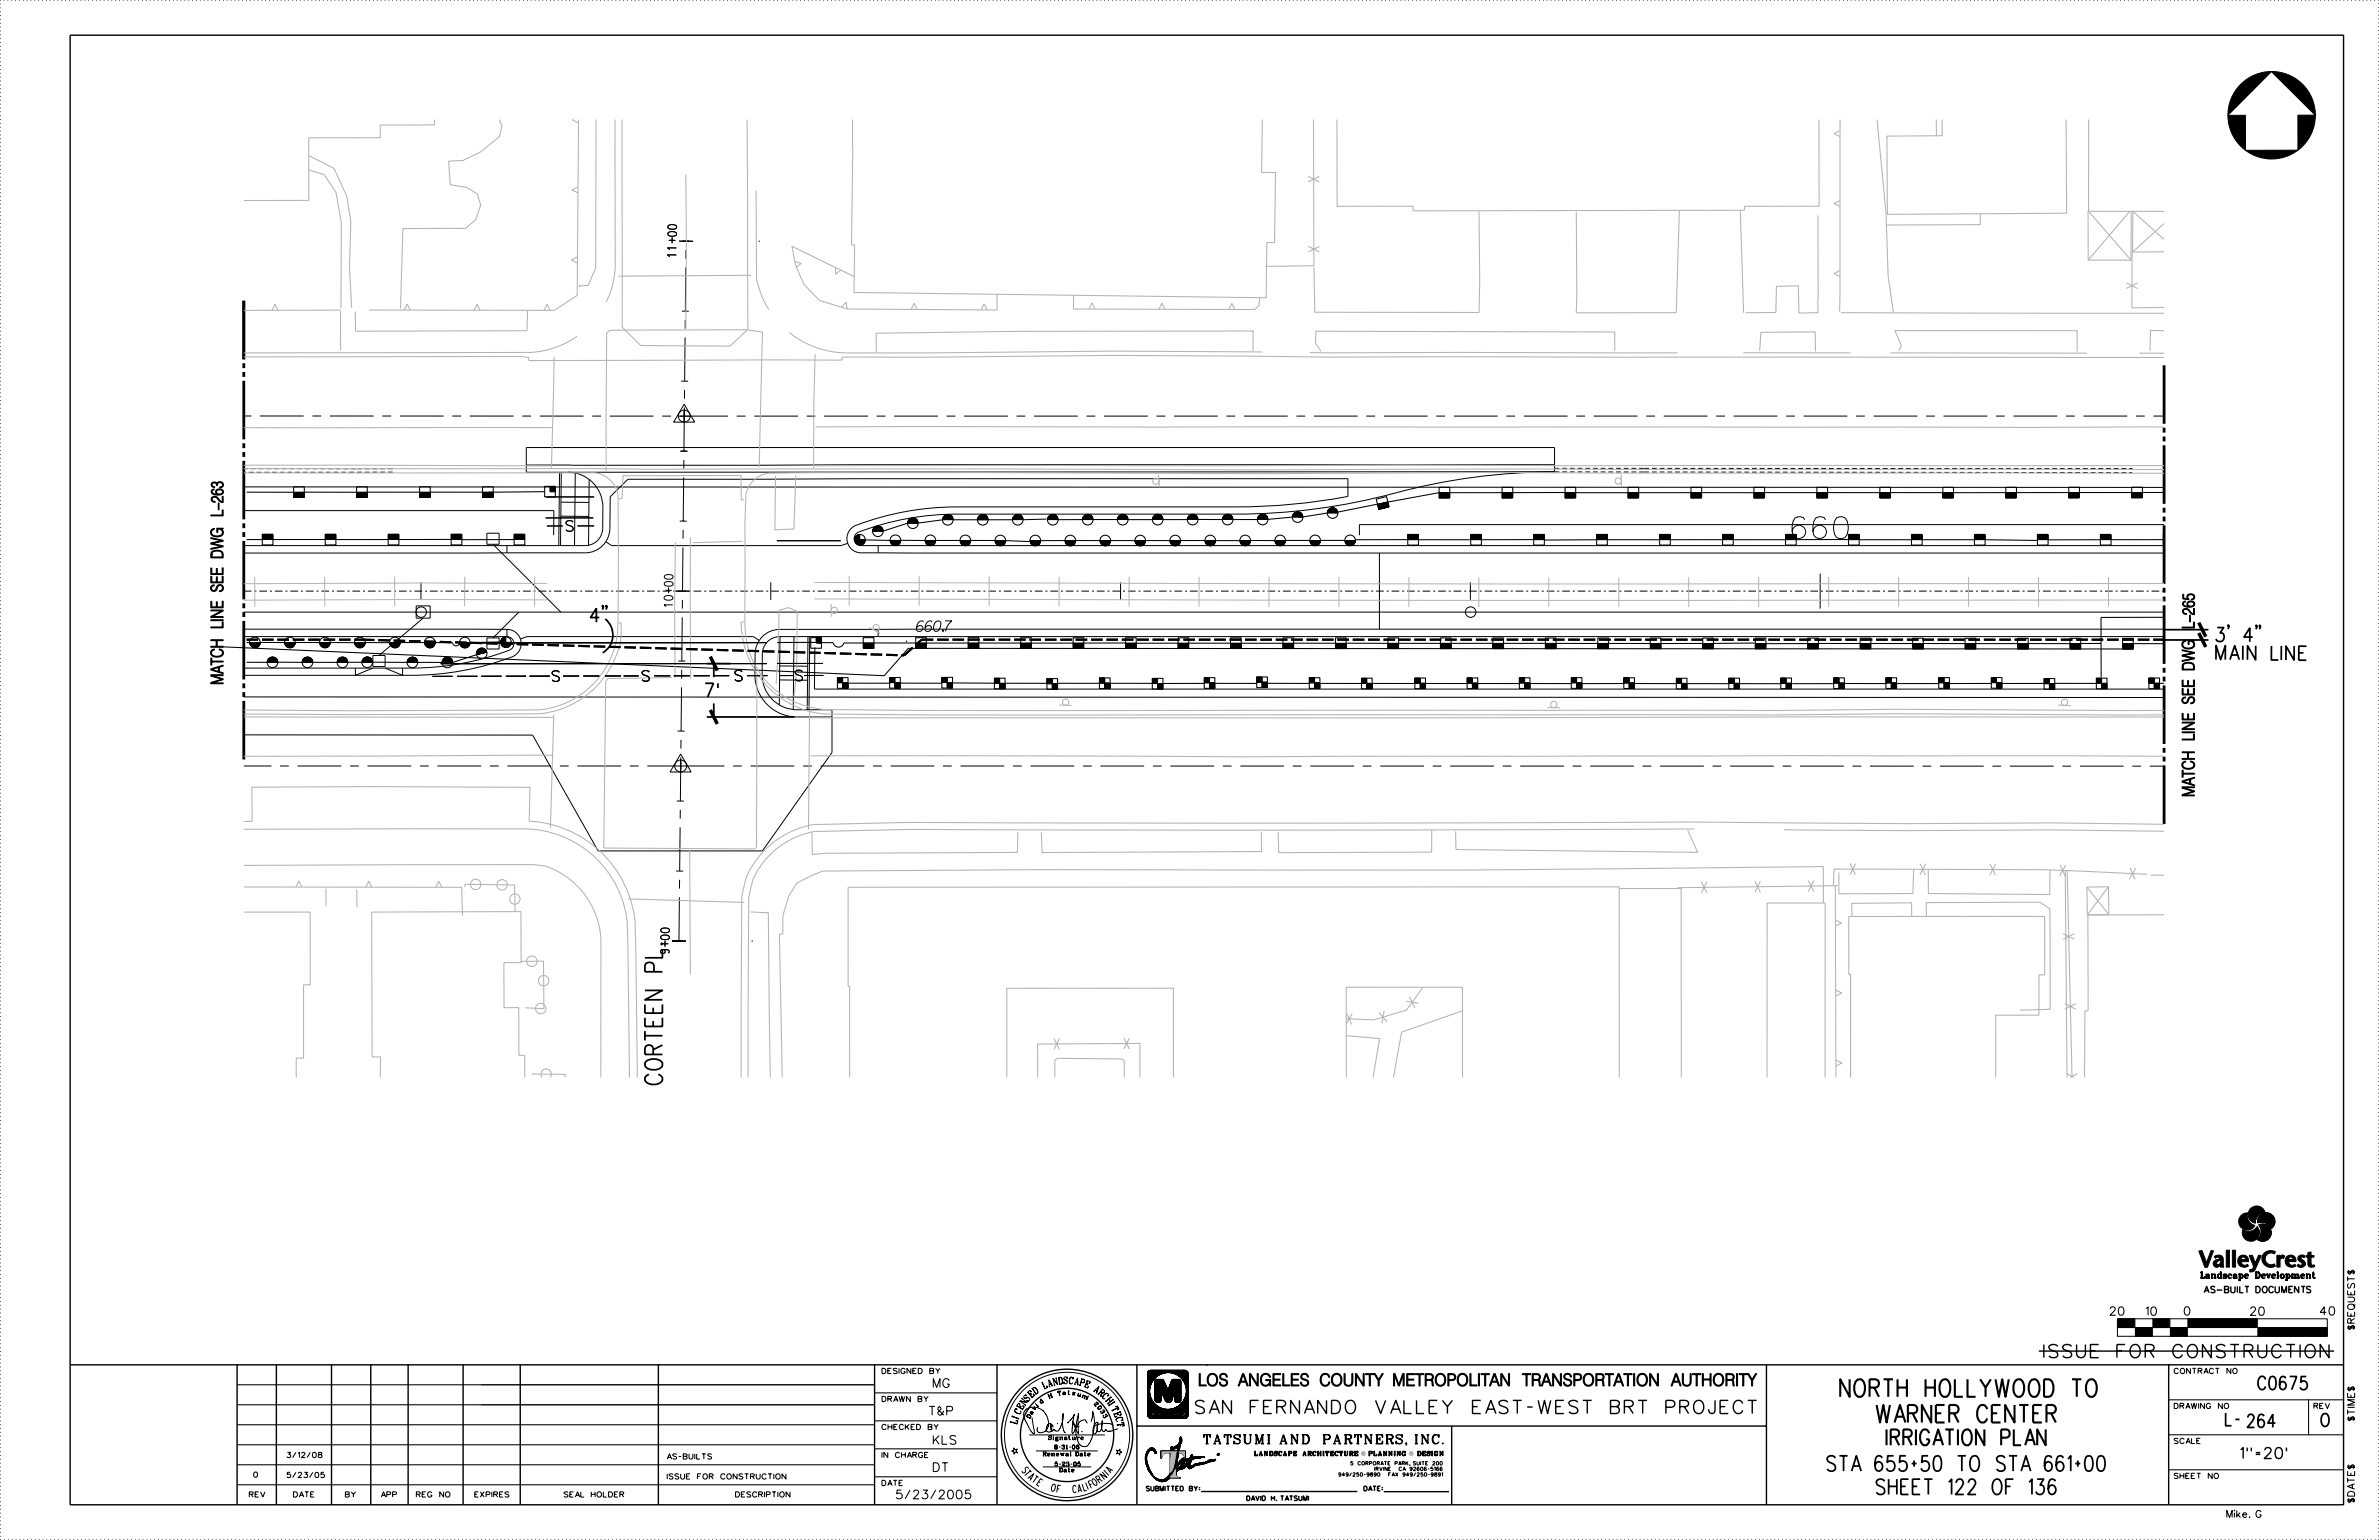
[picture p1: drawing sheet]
<svg xmlns="http://www.w3.org/2000/svg" width="864mm" height="559mm" viewBox="0 0 864 559" stroke-linecap="round" stroke-linejoin="round" font-family="sans-serif">
<defs><g id="words">
<text font-size="7.9" x="650.6" y="195.4">660</text>
<g font-size="6.3">
<text x="668" y="506.8">NORTH HOLLYWOOD TO</text>
<text x="681.2" y="516.2">WARNER CENTER</text>
</g>
<text font-size="5.7" x="684.8" y="524.4">IRRIGATION PLAN</text>
<g font-size="5.6">
<text x="663.3" y="533.8">STA 655+50 TO STA 661+00</text>
<text x="681.2" y="542.3">SHEET 122 OF 136</text>
</g>
<g font-size="5.1">
<text x="246.3" y="153.5">+</text>
<text x="214.4" y="225.8">4&quot;</text>
<text x="804.4" y="232.8">3’4&quot;</text>
<text x="804.4" y="239.3">MAI</text>
<text x="828.1" y="239.5">IE</text>
<text x="256" y="253">7’</text>
</g>
<g font-size="4.8">
<text x="741.9" y="492.6">ISSUE FOR CONSTRUCTION</text>
<text x="819.7" y="504.2">C0675</text>
<text x="434" y="512.9">SAN FERNANDO VALLEY EAST-WEST BRT PROJECT</text>
</g>
<text font-size="4.7" x="434.8" y="502.9">LOS ANGELES COUNTY METROPOLITAN TRANSPORTATION AUTHORITY</text>
<g font-size="4.6">
<text x="807.9" y="517.3">L-264</text>
<text x="842.6" y="517.6">O</text>
</g>
<text font-size="4" x="813.3" y="529.2">1&quot;=20’</text>
<g font-size="3.9">
<text x="205.5" y="192.8">S</text>
<text x="200.4" y="247.3">S</text>
<text x="233.1" y="247.2">S</text>
<text x="266.8" y="247.1">S</text>
<text x="288.7" y="247.1">S</text>
</g>
<text font-size="3.8" x="332.7" y="229.1">660.7</text>
<text font-size="3.3" x="437" y="523.9">TATSUMI AND PARTNERS, INC.</text>
<g font-size="3.2">
<text x="245.6" y="83.2" transform="rotate(-89 245.6 83.2)">0</text>
<text x="245.5" y="93.4" transform="rotate(-89 245.5 93.4)">1</text>
<text x="245.5" y="90.8" transform="rotate(-89 245.5 90.8)">1 + 0</text>
<text x="244.3" y="210.2" transform="rotate(-89 244.3 210.2)">0</text>
<text x="244.2" y="220.3" transform="rotate(-89 244.2 220.3)">1</text>
<text x="244.2" y="217.8" transform="rotate(-89 244.2 217.8)">0 + 0</text>
<text x="243" y="338.4" transform="rotate(-89 243 338.4)">0</text>
<text x="242.9" y="346.1" transform="rotate(-89 242.9 346.1)">9 + 0</text>
<text x="338.8" y="503.4">MG</text>
<text x="337.3" y="513.5">T&amp;P</text>
<text x="338.8" y="524.1">KLS</text>
<text x="338.8" y="534">DT</text>
<text x="325.4" y="543.9">5/23/2005</text>
</g>
<g font-size="3">
<text x="766" y="477.2">20</text>
<text x="779.1" y="477.3">10</text>
<text x="792.9" y="477.2">0</text>
<text x="816.9" y="477.3">20</text>
<text x="842.3" y="477.2">40</text>
</g>
<g font-size="2.5">
<text x="854.7" y="482.4" transform="rotate(-90 854.7 482.4)">$REQUEST$</text>
<text x="380.8" y="503.3" transform="rotate(-18 380.8 503.3)">A</text>
<text x="382.5" y="502.7" transform="rotate(-12 382.5 502.7)">N</text>
<text x="384.4" y="502.3" transform="rotate(-6 384.4 502.3)">D</text>
<text x="386.2" y="502.1" transform="rotate(-1 386.2 502.1)">S</text>
<text x="388.1" y="502.1" transform="rotate(6 388.1 502.1)">C</text>
<text x="391.8" y="502.6" transform="rotate(17 391.8 502.6)">P</text>
<text x="393.6" y="503.2" transform="rotate(22 393.6 503.2)">E</text>
<text x="373.2" y="508.6" transform="rotate(-47 373.2 508.6)">S</text>
<text x="374.5" y="507.2" transform="rotate(-41 374.5 507.2)">E</text>
<text x="375.9" y="506" transform="rotate(-35 375.9 506)">D</text>
<text x="379.1" y="504" transform="rotate(-24 379.1 504)">L</text>
<text x="396.9" y="504.7" transform="rotate(34 396.9 504.7)">A</text>
<text x="398.5" y="505.8" transform="rotate(39 398.5 505.8)">R</text>
<text x="399.9" y="507" transform="rotate(45 399.9 507)">C</text>
<text x="401.2" y="508.3" transform="rotate(51 401.2 508.3)">H</text>
<text x="402.4" y="509.7" transform="rotate(57 402.4 509.7)">I</text>
<text x="854.7" y="509.8" transform="rotate(-90 854.7 509.8)">ME$</text>
<text x="370.3" y="513.3" transform="rotate(-64 370.3 513.3)">C</text>
<text x="371.1" y="511.7" transform="rotate(-58 371.1 511.7)">E</text>
<text x="372.1" y="510.1" transform="rotate(-52 372.1 510.1)">N</text>
<text x="403.4" y="511.3" transform="rotate(63 403.4 511.3)">T</text>
<text x="404.3" y="513" transform="rotate(68 404.3 513)">E</text>
<text x="405" y="514.7" transform="rotate(74 405 514.7)">C</text>
<text x="854.7" y="515.5" transform="rotate(-90 854.7 515.5)">$TI</text>
<text x="369.2" y="516.9" transform="rotate(-75 369.2 516.9)">L</text>
<text x="405.5" y="516.5" transform="rotate(80 405.5 516.5)">T</text>
<text x="854.7" y="545.2" transform="rotate(-90 854.7 545.2)">$DATE$</text>
<text x="808.3" y="550.6">Mike. G</text>
</g>
<g font-size="2.3">
<text x="798.6" y="463.8">Landscape Development</text>
<text x="800.2" y="469.1">AS-BUILT DOCUMENTS</text>
</g>
<g font-size="1.9">
<text x="320.2" y="498.4">DESIGNED BY</text>
<text x="789.3" y="498.4">CONTRACT NO</text>
<text x="320.2" y="508.6">DRAWN BY</text>
<text x="789.3" y="511.1">DRAWING NO</text>
<text x="840" y="511.1">REV</text>
<text x="320.2" y="518.7">CHECKED BY</text>
<text x="789.3" y="523.8">SCALE</text>
<text x="104.2" y="528.9">3/12/08</text>
<text x="242.2" y="529.4">AS-BUILTS</text>
<text x="320.2" y="528.9">IN CHARGE</text>
<text x="92.1" y="536">0</text>
<text x="104.2" y="536.2">5/23/05</text>
<text x="242.2" y="536.7">ISSUE FOR CONSTRUCTION</text>
<text x="320.2" y="539.1">DATE</text>
<text x="789.3" y="536.5">SHEET NO</text>
<text x="90.5" y="543.2">REV</text>
<text x="106.6" y="543.2">DATE</text>
<text x="125.4" y="543.2">BY</text>
<text x="138.4" y="543.2">APP</text>
<text x="151.1" y="543.2">REG NO</text>
<text x="172.4" y="543.2">EXPIRES</text>
<text x="204.8" y="543.2">SEAL HOLDER</text>
<text x="267" y="543.2">DESCRIPTION</text>
</g>
<g font-size="1.7">
<text x="416.1" y="541">SUBMITTED BY:</text>
<text x="452.6" y="544.5">DAVID H. TATSUMI</text>
<text x="495.1" y="541">DATE:</text>
</g>
<g font-size="1.5">
<text x="378" y="509.4" transform="rotate(-37 378 509.4)">d</text>
<text x="380.9" y="507.5" transform="rotate(-23 380.9 507.5)">H</text>
<text x="384.1" y="506.4" transform="rotate(-10 384.1 506.4)">T</text>
<text x="385.8" y="506.1" transform="rotate(-3 385.8 506.1)">a</text>
<text x="389.3" y="506.1" transform="rotate(11 389.3 506.1)">s</text>
<text x="391" y="506.5" transform="rotate(17 391 506.5)">u</text>
<text x="392.6" y="507" transform="rotate(24 392.6 507)">m</text>
<text x="397.1" y="509.7" transform="rotate(44 397.1 509.7)">2</text>
<text x="373.8" y="514.8" transform="rotate(-63 373.8 514.8)">D</text>
<text x="374.6" y="513.3" transform="rotate(-57 374.6 513.3)">a</text>
<text x="375.6" y="511.9" transform="rotate(-50 375.6 511.9)">v</text>
<text x="376.7" y="510.5" transform="rotate(-43 376.7 510.5)">i</text>
<text x="398.3" y="510.9" transform="rotate(51 398.3 510.9)">0</text>
<text x="399.4" y="512.2" transform="rotate(58 399.4 512.2)">3</text>
<text x="400.3" y="513.7" transform="rotate(64 400.3 513.7)">3</text>
<text x="380.7" y="522.4">Signature</text>
<text x="382.8" y="525.8">8-31-06</text>
<text x="378.6" y="528.3">Renewal Date</text>
<text x="382.9" y="532">5-23-05</text>
<text x="497" y="528.2">PLANNING</text>
<text x="513.4" y="528.2">DESIGN</text>
<text x="384.5" y="534.1">Date</text>
</g>
<text font-size="1.5" fill="#b3b3b3" x="455.4" y="528.2">LANDSCAPE ARCHITECTURE</text>
<g font-size="1.3">
<text x="490.3" y="531.6">5 CORPORATE PARK, SUITE 200</text>
<text x="499" y="533.6">IRVINE</text>
<text x="508.4" y="533.6">CA 92606-5166</text>
<text x="486" y="535.7">949/250-9890</text>
<text x="502.9" y="535.7">FAX 949/250-9891</text>
</g>
</g></defs>
<g fill="#000" stroke="#000" stroke-width=".36">
<path d="M768.6 478.5h6.4v3.2h-6.4zM781.3 478.5h6.4v3.2h-6.4zM775 481.7h6.3v3.2h-6.3zM787.7 481.7h6.3v3.2h-6.3zM794 478.5h25.4v3.2h-25.4zM819.4 481.7h25.4v3.2h-25.4zM415.8 529.3l.4 .2-.4 .2zM415.8 529l.4 .2-.4 .1zM415.8 529.7l.5 .2-.5 .1zM415.8 528.7l.4 .2-.4 .1zM415.8 530l.6 .2-.5 .1zM415.8 528.3l.4 .1-.4 .3z"/>
<path d="M415.9 530.3l.5 .2-.5 .1zM415.9 528.2l.3 .2zM415.9 528l.3 .4zM415.9 530.6l.6 .3h-.5zM415.9 527.9l.3 .5zM416 527.7l.2 .7zM416 530.9l.6 .3zM416 527.6l.2 .8zM416 531.1l.6 .1zM416.1 531.2h.5zM416.1 531.3l.6 .5zM416.1 531.4l.6 .4-.4 .2z"/>
<path d="M416.1 527.4l.1 1zM415.8 529.3l.4-.1v.3zM415.8 528.7l.4-.3zM416.2 527.3v1.1zM415.8 529l.4-.1v.3zM415.8 529.7l.4-.2 .1 .4zM416.2 527.1v.2zM416.2 527.1v1.3zM415.8 528.7l.5-.3zM415.8 528.7l.5-.2zM416.3 527l-.1 1.4zM416.3 532l.8 .6z"/>
<path d="M415.8 530l.5-.1 .1 .3zM415.8 528.7l.5-.2-.1 .4zM416.3 526.9h.7zM416.3 526.8l.7 .1zM415.9 530.3l.5-.1v.3zM416.3 526.8h.7zM415.9 530.6l.5-.1 .1 .4zM416 530.9h.5l.1 .3zM416.6 532.4l.5 .2-.5 .2zM416.1 531.3l.5-.1zM416.6 532.8l.6 .3zM416.6 526.4h.7l-.9 .4z"/>
<path d="M416.1 531.3h.5zM416.1 531.3h.5l.1 .5zM416.6 526.4h.7zM416.7 526.4h.6zM416.3 532h.6zM416.7 526.3l.6 .1zM416.8 533.2h.5zM416.8 533.1h.5zM416.8 533.1h.4zM416.8 533l.4 .1zM416.8 526.2l.7 .1zM416.8 533.2l1.6 1.9z"/>
<path d="M416.8 526.2h.8zM416.8 533.3l1.6 1.8zM416.8 526.1l.8 .1zM416.9 533.3l1.5 1.8zM416.9 533.4l1.5 1.7zM416.3 532h.6l.2 .6zM416.9 526h1zM416.3 527l.7-.1-.8 1.5zM416.9 526h2.2zM417 533.5l1.4 1.6zM416.4 526.8h.6zM417 533.6l1.4 1.5z"/>
<path d="M416.6 532.8h.4l.2 .3zM416.6 532.8l.4-.1zM416.4 526.8l.6-.1zM417.1 533.6l1.3 1.5zM416.6 532.8l.5-.1zM416.6 532.8l.5-.2zM417.1 533.7l1.3 1.4zM416.4 526.8l.7-.2zM417.1 533.8l1.3 1.3zM416.4 526.8l.8-.3zM417.2 533.9l1.2 1.2zM417 526l2.1-.1z"/>
<path d="M417.3 534l1.1 1.1zM417.2 525.8h1.8zM416.4 526.8l.9-.4zM416.8 533.2h.5l1.1 1.9zM417.3 525.8h1.7zM417.3 534.1l1.1 1zM417.3 525.7l1.7 .1zM416.7 526.3h.7zM417.4 534.2l1 .9zM417.4 525.7h1.5zM416.7 526.3h.8zM417.5 525.6h1.3z"/>
<path d="M417.5 534.3l.9 .8zM417.5 525.5l1.2 .1zM416.8 526.2h.7zM417.6 534.4l.8 .7zM417.5 525.5h1.1zM417.6 534.5l.8 .6zM417.6 525.5h1zM417.7 534.6l.7 .5zM416.8 526.1h.9zM417.8 534.7l.6 .4zM417.7 525.5l.7-.1zM417.8 534.8l.6 .3z"/>
<path d="M416.8 526.1l1-.1zM416.8 526.1l1.1-.1zM417.9 534.9l.5 .2zM417.8 525.4h.5zM417.9 525.4h.3zM417.9 535l.5 .1zM418 535l.4 .1zM418 535.1l.6 .4zM418.1 535.2l.5 .3zM418.1 526h1zM418.2 535.3l.4 .2zM418.2 526l1 .1z"/>
<path d="M417.9 525.4h.4zM418.2 526.1h1zM418.3 535.4l.3 .1zM418.3 526.1h.9zM417.8 525.4h.6zM418.4 526.1h.8zM418.4 535.5h.2zM418 535.1h.4l.2 .4zM418.4 526.1l.9 .1zM417.7 525.5h.9zM418.5 526.1l.8 .1zM418.5 526.2h.8z"/>
<path d="M418.6 526.2h.7zM418.7 526.2l.7 .1-.3 .5zM418.7 535.9l.4 .1-.1 .2zM418.8 535.9l.3 .1zM417.4 525.7l1.6 .1zM418.8 535.8l.3 .2zM419 536.2h.4v.4zM417.2 525.8l1.9 .1zM419.1 536l-.1 .2zM417 526h2.1zM417.9 526h1.2zM418 526h1.1z"/>
<path d="M419 536.2l.2-.1zM419.1 527l.7 .2zM419.1 526.8l.7 .1zM419.2 527.1l.6 .1zM419 536.2l.3-.1zM419.2 527.2h.6zM419 536.2h.4zM418.7 526.2l.7 .1zM419.4 526.3l-.3 .5zM419.4 536.2v.4zM419.4 536.6h.6zM419.5 536.3l-.1 .3z"/>
<path d="M419.4 536.3v.3zM419.5 526.4l-.4 .4zM419.5 536.6h.6zM419.5 536.3l.3 .1-.4 .2zM419.1 526.8l.4-.3zM419.1 526.8l.5-.2zM419.6 536.7h.6zM419.1 526.8l.5-.1zM419.1 526.8h.6zM419.7 536.7l.8 .1zM419.7 536.8h.9zM419.8 536.8h.8z"/>
<path d="M419.1 527l.7-.1zM419.1 527l.7-.1v.3zM420 537h3.7l-3.3 .2zM419.5 536.6h.5zM419.6 536.7l.6-.1zM419.7 536.7h.6zM420.4 537.2l3.1 .1zM420.5 537.3h3zM420 537l.7-.2zM420.7 537.3l2.5 .1zM420 537l.9-.1zM420.9 537.3l2.3 .1z"/>
<path d="M420 537l1-.1zM420.9 537.4h2.3zM421 537.4h2.2zM420 537l1.2-.1zM421.2 537.5h1.7zM420 537l1.3-.1zM421.2 537.5h1.5zM421.3 537.5h1.4zM421.3 537.5l1.1 .1zM420 537l1.5-.1zM421.4 537.5l1 .1zM421.4 537.6h1z"/>
<path d="M421.5 537.6h.4zM420 537l1.6-.1zM421.6 537.6h.3zM420 537l1.8-.1zM420 537h3.7zM421.8 536.9l1.9 .1zM421.9 536.9l1.8 .1zM422.2 536.9l1.5 .1zM421.5 537.6h.9zM422.4 536.9h1.4zM422.5 536.9h1.3zM422.7 536.9h1.1z"/>
<path d="M421.2 537.5h1.6zM422.8 536.8h1.4zM422.8 536.7l1.4 .1zM422.9 536.7l1.3 .1zM421.2 537.5l2-.1zM423 536.7l1.3-.1zM423.2 536.6h1.2zM423.2 536.5h1.2zM423.3 536.5h1.1zM423.5 536.4h1zM420.7 537.3h2.8zM423.5 536.3l1 .1z"/>
<path d="M423.6 536.2l.9 .2zM420.4 537.2l3.3-.2-.2 .3zM423.7 536.1h1zM423.8 536l.9 .1zM423.8 535.9l.9 .2zM423.8 535.8l1.1 .1zM423.9 535.8l1.2-.1zM424.1 535.6l1 .1zM424.3 535.4l.9 .1zM424.5 535.2l.8 .1-1 .1zM423.4 536.4h1.1zM424.6 535.1h.9z"/>
<path d="M424.6 535l.9 .1zM424.7 534.9l.9 .1zM423.6 536.2l1.1-.1-.2 .3zM424.8 534.7h.9l-1 .2zM423.8 535.9h1.1l-.2 .2zM424.9 534.5l.9 .1-1 .1zM424.9 525.6l.8 .4-.7 .3zM424.9 525.6l.8-.2zM424.9 525.6l.7-.5zM424.9 534.4h1zM423.9 535.8l1.2-.1-.2 .2zM425 534.4h.9z"/>
<path d="M425.1 534.2l.9 .1zM425.2 534.2l.8 .1zM424.2 535.5h1l-.1 .2zM424.2 535.5h1zM425.2 525l.3 .1zM425.2 525l-.3 .6zM425.2 534.1l.8 .1zM425.3 525l-.4 .6zM425.3 534h.8zM424.3 535.4l1-.1zM425.3 533.9l.8 .1zM425.4 533.9h.8z"/>
<path d="M425.4 525l-.5 .6zM425.4 533.8l.8 .1zM425.5 525.1l-.6 .5zM424.5 535.2l1-.1-.2 .2zM425.5 533.6l.9 .1-1 .1zM424.9 525.6l.7-.5v.3zM424.6 535h1zM425.6 533.5l.8 .1h-.9zM424.9 525.6l.7-.2zM425.6 525.1v.3zM424.7 534.9l1-.1zM425 526.3l.7-.3z"/>
<path d="M424.9 525.6l1.9-.1zM425.7 533.2l.8 .1-.9 .2zM424.7 534.9l1-.2zM425.8 533l.8 .1-.9 .1zM424.8 534.7l1-.1zM425.9 532.9l.8 .1h-.9zM424.9 534.5l1-.1zM425.9 532.8l.8 .2zM425.9 532.7l.8 .3zM425.1 534.3h.9zM425.2 534.2h.8zM426.1 532.3l.6 .7-.8-.3z"/>
<path d="M425.2 534.1l.9-.1zM426.1 532l.8 .2-.8 .1zM426.2 531.8l.7 .4-.8-.2zM425.3 533.9h.9zM425.7 525.4l.5-.3 1 .2zM426.3 531.3l.6 .9-.7-.4zM426.3 531.1l.6 1.1zM426.3 525.1l1.1 .2zM425.4 533.8l1-.1-.2 .2zM426.4 525.1l1 .2zM425.5 533.6h.9zM426.5 530.7l.4 1.5-.6-1.1z"/>
<path d="M426.5 530.5l.4 1.7zM425.6 533.5l.9-.2-.1 .3zM426.5 530.1l.4 2.1zM425.7 533.2h.9zM426.6 529.9l.3 2.3zM425.7 533.2l.9-.1zM426.6 529.7l.3 2.5zM426.7 529.3l.2 2.9zM426.7 529.2l.2 3zM425.8 533h.9zM426.7 533h.5l-.4 .6zM426.8 533.6l.6 .2z"/>
<path d="M426.8 528.9l.1 3.3zM424.9 525.6l1.9-.1-1.1 .5zM426.4 525.1l.4-.3 .6 .5zM426.8 524.8l.7 .5zM426.8 528.6l.1 3.6zM426.9 528.4v3.8zM426.9 528.1v4.1zM426.1 532.3l.8-.1-.2 .8zM426.9 533.8h.4zM426.9 532.2l-.2 .8zM427 527.9l-.1 4.3zM427 532.2l.2 .8h-.5z"/>
<path d="M427.1 532l-.1 .2zM427.1 531.5l-.1 .6zM427.1 531.5l-.2 .7zM427.1 527.4l-.2 4.8zM426.8 524.8l.4-.2 .3 .7zM427.2 524.6l.3 .7zM426.7 533h.5zM427.2 533l-.4 .6zM427.2 527.1l-.3 5.1zM427.2 533.1l-.4 .5zM427.2 533.1l.2 .7-.6-.2zM425.7 525.4l1.5-.1-.4 .2z"/>
<path d="M426.3 525.1l.9 .2zM426.2 525.1l1 .2zM427.2 531.4l.5 .3-.7 .5zM427.2 533.1l.2 .7zM427.3 531.4l.4 .3zM427.3 533.1l.1 .7zM427.3 533.1l.7 .3zM427.3 533.1l.6 .3zM427.3 533.1l.5 .3zM427.3 533.1l.4 .4-.2 .1zM427.3 533.1l.2 .5-.1 .2zM427.3 524.5l.2 .8z"/>
<path d="M427.3 531.3l.4 .4zM427.3 524.4l.2 1zM427.4 526.4l-.5 5.8zM426.9 533.8h.5zM427.4 526.2l-.5 6zM427.4 531.2l.3 .5zM427.4 526.1l-.5 6.1zM427.5 525.9l-.6 6.3zM427.5 531.2l.2 .5zM427.5 524.3v1.2zM427.5 525.6v.3zM427.5 525.6l-.6 6.6z"/>
<path d="M427.5 533.7l-.1 .1zM427.5 525.5l-.6 6.7zM427.5 533.6l-.1 .2zM427.5 524.3l.1-.1-.1 1.3zM427.7 524.1l-.2 1.4zM427.7 524.1l-.8 8.1zM427.5 533.6l.2-.1zM427 532.2l.7-.5-.5 1.3zM427.3 533.1l.5-.5 .7 .4zM427.8 523.9l.7 .2h-.8zM428 523.7l.5 .4-.7-.2zM428.1 523.5h.8l-.9 .2z"/>
<path d="M428.1 523.3l.8 .2h-.8zM428.2 523.1l.7 .4-.8-.2zM428.2 530.4l-.5 1.3-.2-.5zM428.2 522.8h.8l-.8 .3zM428.3 522.5l.8 .1-.9 .2zM428.3 522.3h.7l-.7 .2zM428.3 522.2l.7 .1zM427.8 532.6l.5-.2 .2 .6zM428.3 522.1l.7 .1zM428.4 522h.6zM429 530.3l-.6 .7zM429 530.3l-1.3 1.4z"/>
<path d="M429.1 530.3l-1.4 1.4zM428.4 521.9h.5zM428.4 530l.8 .2-1 .2zM428.4 521.8h.5zM428.5 521.7h.3zM427.7 524.1h.8l-1.6 8.1zM428.5 521.6h.3zM428.5 533h.8zM427.3 533.1l1.2-.1-.5 .4zM428.5 532l.9 .1-1.1 .3zM428.5 521.5h.2zM428.5 532l.9 .1z"/>
<path d="M428.6 532l.8 .1zM428.6 531.9l.8 .2zM428.6 531.8l.8 .3zM428.7 533.1h.3zM428 523.7h.7l-.2 .4zM428.5 521.7l.3-.1zM428.8 531.6l.6 .5-.8-.3zM428.4 521.9l.5-.1zM428 523.7l.9-.2zM428.9 531.3l.5 .8-.6-.5zM428.9 531.2h.7zM428.9 531.2h.8z"/>
<path d="M428.2 530.4l.8-.1-1.3 1.4zM428.4 530l.6-.5 1.4 .2zM429 531.1h.8zM429 531l.8 .1zM428.2 530.4l.8-.1zM428.3 522.5l.7-.2zM428.2 523.1l.8-.3-.1 .7zM429 529.4l1.4 .3zM428.3 522.5l.7-.1zM428.2 522.8l.8-.1zM429 530.9l.8 .1zM428.2 522.8l.9-.2z"/>
<path d="M428.3 522.5h.8zM428.2 530.4l.9-.1zM429.1 530.8l.7 .2zM428.2 530.4l.9-.2zM429.1 530.7l.7 .3zM428.2 530.4l1-.2zM429.2 530.6l.6 .4zM429.2 530.5l.6 .5zM429.3 530.4l.5 .6zM429.3 530.2l.9 .1zM429.3 530.3h.9zM428.7 533.1l.6-.1z"/>
<path d="M429.2 529.3l1.2 .4zM428.5 533l.9-.9h1.1zM428.5 533l.9-.9zM428.3 532.4l1.1-.3-.9 .9zM429.4 532.1h1.1zM429.5 532.1h1.1zM429.5 532l1.1 .1zM428.5 533l1.1-.1zM429.3 529.2l1.1 .5zM429.6 532h1.1zM429.6 529.1l.8 .6zM428.9 531.3l.7-.1-.2 .9z"/>
<path d="M429.7 532h1zM429.7 529.1l.7 .6zM429.7 531.9h1.1zM428.9 531.2h.9zM428.5 533l1.3-.3zM428.9 531.2l.9-.1zM429.8 531.9h1zM429.8 529.1l.6 .6zM429 531h.8zM429.9 531.8l.9 .1zM428.5 533l1.4-.4zM428.5 533l1.5-.5z"/>
<path d="M430 531.7l.8 .2zM428.5 533l1.6-.5zM430.2 531.5l.6 .4zM428.5 533l1.7-.6zM429.3 530.4h.9l-.4 .6zM430.2 531.4l.6 .5zM429.3 530.4l.9-.1zM428.5 533l1.8-.7zM430.3 531.4l.5 .5zM428.4 530l2-.3zM428.4 530l2-.3-1.2 .5zM429.2 530.2l1.2-.5z"/>
<path d="M428.5 533l1.9-.8zM430.4 531.3h.9zM429.3 530.2l1.1-.5-.2 .6zM430.4 529.7l-.2 .6zM428.5 533l2-.9zM430.5 531.2l.8 .1zM430.5 529.7l.7 .3zM430.5 529.7l.6 .3zM430.5 529.7l.4 .3zM430.5 529.7l.1 .4zM430.5 529.7l-.1 .5zM430.5 529.7l-.3 .6z"/>
<path d="M430.5 529.7l.8 .3zM430.6 531.1l.7 .2zM429.4 532.1h1.2zM430.6 531l.7 .3zM430.7 530.9l.6 .4zM430.5 529.7l2.4-.2zM429.7 532l1.1-.1zM430.8 530.8l1.3 .1zM430.9 530.7l1.2 .2zM431 530.6l1.1 .3zM431 530.5l1.1 .4zM430.8 529.5l2.4-.1z"/>
<path d="M431.1 530.4l1 .5zM431.1 530.3l1 .6zM430.9 530h.2zM431 529.4h2.3zM431.2 530.2l.9 .7zM431.2 532.1l.6 .1zM431.2 532.2h.6zM431.2 529.4h2.1zM431.2 530.1l.9 .8zM431.3 532.2h.7zM431.3 530l.8 .9zM431.3 532.3h1.8z"/>
<path d="M431.3 532.4l1.6 .1zM430.3 531.4l1-.1-.5 .6zM431.3 531.3l.5 .9-.6-.1zM431.3 532.5l1.3 .1zM431.3 529.4l2.1-.1zM431.4 532.7l.9 .1zM431.4 529.3h2zM431.5 532.8h.7zM431.5 529.3h1.9zM431.6 529.2h2.3zM431.7 529.2h2.6zM431.8 529.1h2.7z"/>
<path d="M431.8 529.1l3.1-.1zM431.3 532.3l1.9-.1zM432 532.2l1.2-.4zM432.1 528.9h3.9l-4.1 .1zM430.7 530.9h1.4l-.8 .4zM431.3 531.3l.8-.4-.3 1.3zM432.2 528.7l.7 .1-.8 .1zM431.7 532.9l.5-.1zM432.2 528.6l.7 .1zM432.3 528.5l.6 .1zM432.3 528.4l.6 .1zM432.3 528.3l.6 .1z"/>
<path d="M431.5 532.8h.8zM431.4 532.7l1.2-.1zM430.5 529.7l2.2-.1-1.4 .4zM431.3 530l1.4-.4zM431.3 530l1.4-.4-.6 1.3zM432.7 527.8l.2 .2-.6 .3zM431.3 532.5h1.4zM430.5 529.7l2.2-.1zM430.5 529.7l2.3-.1zM431.3 532.5h1.5zM430.5 529.7l2.4-.1zM432.2 528.7l.7 .1z"/>
<path d="M432.9 528.6v.2zM432.3 528.5h.6zM431.3 532.5h1.6zM432.1 528.9l.8-.1zM432.3 528.4h.6zM432.3 528.3l.6-.3zM432.3 528.3h.6zM432.1 528.9h3.9zM432.3 528.3l.6-.1zM432.3 528.3l.6-.2zM431.3 532.4h1.7zM430.8 529.5h2.2z"/>
<path d="M432 532.2l1.1-.5zM430.8 529.5h2.3zM431.3 532.4l1.8-.1zM432.9 528.8l3.1 .1zM431.3 532.3h1.9zM432 532.2l1.2-.4h.6zM432 532.2h1.3zM433.3 531.5l.7 .2zM433.3 531.5l.8 .2zM433.1 528.8h4zM433.3 531.6l.7 .1-.8 .1zM432 532.2h1.4z"/>
<path d="M433.4 531.5l.7 .2zM432 532.2l1.4-.1zM433.3 528.8h3.8zM432 532.2l1.5-.1zM433.5 531.4l.6 .3zM432 532.2l1.6-.2zM433.6 531.4l.5 .3zM433.4 528.8h3.7zM433.6 531.3l.5 .4zM433.7 531.3l.5 .4zM433.7 531.3l.5 .5zM432 532.2l1.7-.3z"/>
<path d="M431.6 529.2h2.1zM432 532.2l1.8-.4zM433.8 531.3l.4 .5zM433.6 528.7l3.5 .1zM433.8 528.7l3.3 .1zM433.2 531.8l.8-.1zM433.9 531.2l.3 .6zM433.9 528.7l3.2 .1zM434 531.2h2.9zM431.8 529.1h2.5zM434.1 528.7l3.1-.1zM431.8 529.1h2.6z"/>
<path d="M434.2 531.1l2.7 .1zM434.5 531.1l2.4 .1zM431.8 529.1h2.8zM431.8 529.1h2.9zM434.4 528.6h2.8zM434.8 531.1l2.1 .1zM434.7 528.6h2.3zM434.9 531.1l2 .1zM434.9 528.6h2.1zM435 531l1.9 .2zM431.9 529h3.2zM434.9 529h.2z"/>
<path d="M435.2 531h2zM435.1 531h2.1zM431.9 529h3.3zM431.9 529h3.4zM435.3 530.9l1.9 .1zM435.1 528.5h.6zM435.4 530.9l1.8 .1zM435.5 530.9l1.7 .1zM435.4 528.5h.3zM435.6 530.9l1.6 .1zM435.1 528.5h.7zM435.7 530.9l1.5 .1z"/>
<path d="M435.1 528.5h.8zM435.7 530.8l1.5 .2zM435.4 529l.5-.1zM435.3 529l.6-.1zM431.9 529l4-.1zM435.1 528.5h.9zM435.8 530.8l1.4 .2zM431.9 529l4.1-.1zM435.1 528.5l1.9 .1zM435.9 530.8h.4zM435.9 530.8l1.3 .2zM436 528.5l1 .1z"/>
<path d="M436.4 528.5l.6 .1zM436.3 530.8l.8-.1zM434 531.2h2.9l-2.7 .6zM434.7 528.6h2.5zM436.6 530.7h.5zM436.3 530.8l.8-.1 .1 .3zM437.1 530.7l.1 .3zM435.1 531h2.1l-.3 .2zM437.2 530.7v.3zM437.3 530.7l.5 .3h-.6zM437.3 530.7l.5 .3zM437.5 530.7l.3 .3z"/>
<path d="M437.6 530.6h.8zM437.6 530.5h1.6zM437.2 531h.6zM437.4 530.7l.4 .3zM437.6 530.7l.8-.1-.6 .4zM437.6 530.5l1-.4h2.2zM438.7 530h2.3zM438.7 530l2.4-.1zM438.8 529.9h2.3zM438.9 529.9h2.2zM439 529.8l2.1 .1zM437.6 530.6h1.5z"/>
<path d="M439.1 529.8l2 .1zM437.6 530.6l1.6-.1zM439.2 529.8l1.9 .1zM439.3 529.8l1.8 .1zM439.4 529.8h.4zM439.5 529.8h.3zM439.6 529.7h.2zM439.6 529.7l.2 .1zM439.4 529.8l1.7 .1zM437.6 530.5l3.2-.4zM438.6 530.1l2.4-.1zM439.8 529.8h1.4z"/>
<path d="M439.8 529.8l1.4-.1zM439.8 529.8l1.5-.2zM439.8 529.8l1.5-.3zM441.9 527.9h.7l-.7 .2zM442.4 527.3l-.5 .6zM441.9 527.9l.6-.4zM441.9 527.9l.6-.4 .1 .2zM441.9 528.1l.7-.2zM441.9 527.9l.7-.2zM441.9 527.9l.7-.1z"/>
<path d="M813.4 30.6a15.9 15.9 0 0 1 11.2-4.7l-15.8 16v-.4a15.9 15.9 0 0 1 4.6-10.9z" fill-rule="evenodd"/>
<path d="M824.6 25.9h.3a15.9 15.9 0 0 1 15.6 15.9z" fill-rule="evenodd"/>
<path d="M808.8 41.9l6.3-.1v12.7l-.3-.2a15.9 15.9 0 0 1-6-12.4z" fill-rule="evenodd"/>
<path d="M815.1 54.5h19.1l-.3 .2a15.9 15.9 0 0 1-18.8-.2z" fill-rule="evenodd"/>
<path d="M834.2 41.8h6.3a15.9 15.9 0 0 1-6.3 12.7z" fill-rule="evenodd"/>
<path d="M76.9 175.2l1.3-.3 .5 .5a1.18 1.18 0 0 1 2.1-.2 1.18 1.18 0 0 1-1 1.8v-.3a.86 .86 0 0 0 1-1.1 .86 .86 0 0 0-1.4-.4l-.5 .9h-.3a.75 .75 0 0 0-.5-1 .75 .75 0 0 0-.9 .7 .75 .75 0 0 0 .7 .8v.3a1.06 1.06 0 0 1-1.1-.5 1.06 1.06 0 0 1 .1-1.2z" fill-rule="evenodd"/>
<path d="M77 177.7l.8-.3-.2 .4a.66 .66 0 0 0-.5 1l.4 .3 1.4 .2a.96 .96 0 0 1-.6-1 .96 .96 0 0 1 .8-.8 1.19 1.19 0 0 1 1.8 .5 1.19 1.19 0 0 1-1 1.6 2.7 2.7 0 0 1-3.3-1.2zM78.9 177.9a.9 .9 0 0 0 .1 1.2 .9 .9 0 0 0 1.1 .1 .78 .78 0 0 0 .6-1 .78 .78 0 0 0-1-.5z" fill-rule="evenodd"/>
<path d="M77 180.4a1.99 1.99 0 0 1 2.9 1.2l.8 .4v-1.9h.3v2.3l-.9-.2-.9-.9a1.06 1.06 0 0 0-1.2-.9 1.06 1.06 0 0 0-.9 1.1l1 .4v.4a1.15 1.15 0 0 1-1.2-.6 1.15 1.15 0 0 1 .1-1.3z" fill-rule="evenodd"/>
<path d="M79.2 182.5h.3v2.5h-.3z" fill-rule="evenodd"/>
<path d="M76.5 195.1l4.5 .9v.4l-4 .8 4 .8v.4l-4.5 .9v-.3l3.9-.8-3.9-.8v-.4l3.9-.8-3.9-.8z" fill-rule="evenodd"/>
<path d="M76.5 186.9h4.1v-1.9h.4v2.2h-4.5z" fill-rule="evenodd"/>
<path d="M76.8 192.2l1-.5v.4a1.14 1.14 0 0 0-1 .8 1.14 1.14 0 0 0 .5 1.2 2.3 2.3 0 0 0 3.4-.9 1.43 1.43 0 0 0-1.6-1.2v1.2h-.4v-1.5h2.3v.2l-.8 .1a1.4 1.4 0 0 1 .9 1.5 1.4 1.4 0 0 1-1.3 1.2 2.46 2.46 0 0 1-3.4-1.5z" fill-rule="evenodd"/>
<path d="M76.7 212.6l1.1-.4v.3a.86 .86 0 0 0-1 1.2 .86 .86 0 0 0 1.5 .2l.2-.7a1.32 1.32 0 0 1 1.5-1.1 1.32 1.32 0 0 1 1.1 1.4 1.32 1.32 0 0 1-1.5 1.2v-.3a.94 .94 0 0 0 1.2-.7 .94 .94 0 0 0-.6-1.1 .94 .94 0 0 0-1.2 .4l-.2 .8a1.21 1.21 0 0 1-1.8 .6 1.21 1.21 0 0 1-.3-1.8z" fill-rule="evenodd"/>
<path d="M76.5 209.1h.4v2.1h1.6v-1.9h.4v1.9h1.7v-2.1h.4v2.4h-4.5z" fill-rule="evenodd"/>
<path d="M76.5 206.1h.4v2h1.6v-1.8h.4v1.8h1.7v-2h.4v2.4h-4.5z" fill-rule="evenodd"/>
<path d="M76.8 200.3l.1-.1a3.3 3.3 0 0 1 3.9 .2l.2 2h-4.5zM77.1 200.5l-.2 1.6h3.7a1.53 1.53 0 0 0-.2-1.7 1.53 1.53 0 0 0-1.6-.4zM76.9 201v.5z" fill-rule="evenodd"/>
<path d="M792.4 215.6h.3v1.5l1.4 .2a1.28 1.28 0 0 1 .3-1.7 1.28 1.28 0 0 1 1.7 0 1.08 1.08 0 0 1 .6 1.3 1.08 1.08 0 0 1-1.2 .8v-.3a.81 .81 0 0 0 .8-.9 .81 .81 0 0 0-1-.7 .83 .83 0 0 0-1.1 .4 .83 .83 0 0 0 .4 1.1v.3l-2.2-.3z" fill-rule="evenodd"/>
<path d="M792.6 218.4l.7-.3-.1 .3a.66 .66 0 0 0-.5 1l.4 .4 1.4 .2a.96 .96 0 0 1-.6-1 .96 .96 0 0 1 .8-.8 1.19 1.19 0 0 1 1.8 .5 1.19 1.19 0 0 1-1 1.6 2.7 2.7 0 0 1-3.3-1.2zM794.5 218.6a.84 .84 0 0 0-.1 1.1 .84 .84 0 0 0 1.1 .2 .79 .79 0 0 0 .9-.9 .79 .79 0 0 0-1.1-.6z" fill-rule="evenodd"/>
<path d="M76.5 224.9h4.5v.3h-4.5z" fill-rule="evenodd"/>
<path d="M76.5 221.3h4.5v.4l-3.8 2h3.8v.4h-4.5v-.4l3.9-2h-3.9z" fill-rule="evenodd"/>
<path d="M76.5 232.1h4.5v.4h-2.2v2h2.2v.4h-4.5v-.4h2v-2h-2z" fill-rule="evenodd"/>
<path d="M76.5 218.2h.4v2h1.6v-1.8h.4v1.8h1.7v-2.1h.4v2.4h-4.5z" fill-rule="evenodd"/>
<path d="M76.5 227.5h4.1v-1.8h.4v2.1h-4.5z" fill-rule="evenodd"/>
<path d="M76.8 235.9l1-.4v.3a1.12 1.12 0 0 0-1.1 1.2 1.12 1.12 0 0 0 1.3 1.1h1.6a1.13 1.13 0 0 0 1.2-1.2 1.13 1.13 0 0 0-1.3-1.1v-.3a1.45 1.45 0 0 1 1.6 1.4 1.45 1.45 0 0 1-1.5 1.5 2.05 2.05 0 0 1-2.2-.1 2.05 2.05 0 0 1-.9-2z" fill-rule="evenodd"/>
<path d="M792.6 221.1v-.1a1.99 1.99 0 0 1 2.9 1.3l.8 .4v-1.9h.3v2.2l-.9-.1-.9-.9a1.06 1.06 0 0 0-1.2-.9 1.06 1.06 0 0 0-.9 1l1 .5v.3a1.15 1.15 0 0 1-1.2-.5 1.15 1.15 0 0 1 .1-1.3z" fill-rule="evenodd"/>
<path d="M794.8 223.2h.3v2.5h-.3z" fill-rule="evenodd"/>
<path d="M792.1 235.8l4.5 .9v.4l-4 .8 4 .8v.4l-4.5 .9v-.3l3.9-.8-3.9-.8v-.4l3.9-.8-3.9-.8z" fill-rule="evenodd"/>
<path d="M792.1 227.5h4.1v-1.8h.4v2.2h-4.5z" fill-rule="evenodd"/>
<path d="M792.4 232.9l1-.5v.3a1.14 1.14 0 0 0-1 .9 1.14 1.14 0 0 0 .5 1.2 2.3 2.3 0 0 0 3.4-.9 1.43 1.43 0 0 0-1.6-1.2v1.1h-.4v-1.5h2.3v.3h-.8a1.34 1.34 0 0 1 .9 1.1 1.34 1.34 0 0 1-.6 1.3 2.63 2.63 0 0 1-4.1-1.1z" fill-rule="evenodd"/>
<path d="M76.5 238.8h.4v1.1h4.1v.3h-4.1v1.1h-.4z" fill-rule="evenodd"/>
<path d="M76.5 244.8h4.5v.4h-3.9l3.9 1.1v.3l-3.9 1.2h3.9v.3h-4.5v-.5l4-1.1-4-1.2z" fill-rule="evenodd"/>
<path d="M76.5 242.7l4.5-1.3v.3l-1.4 .4v1.6l1.4 .4v.4l-4.5-1.4zM77 242.9l2.3 .7v-1.4z" fill-rule="evenodd"/>
<path d="M792.3 253.2l1.1-.3v.3a.86 .86 0 0 0-1 1.2 .86 .86 0 0 0 1.5 .1l.2-.6a1.32 1.32 0 0 1 1.5-1.2 1.32 1.32 0 0 1 1.1 1.5 1.32 1.32 0 0 1-1.5 1.2v-.4a.94 .94 0 0 0 1.2-.6 .94 .94 0 0 0-.6-1.1 .94 .94 0 0 0-1.2 .4l-.2 .8a1.21 1.21 0 0 1-1.8 .6 1.21 1.21 0 0 1-.3-1.9z" fill-rule="evenodd"/>
<path d="M792.1 249.8h.4v2h1.6v-1.8h.4v1.8h1.7v-2h.4v2.4h-4.5z" fill-rule="evenodd"/>
<path d="M792.1 246.8h.4v2h1.6v-1.8h.4v1.8h1.7v-2.1h.4v2.4h-4.5z" fill-rule="evenodd"/>
<path d="M792.4 241l.1-.1a3.3 3.3 0 0 1 3.9 .2l.2 2h-4.5zM792.7 241.2l-.2 1.6h3.7a1.53 1.53 0 0 0-.2-1.7 1.53 1.53 0 0 0-1.6-.5zM792.5 241.7v.5z" fill-rule="evenodd"/>
<path d="M792.1 265.6h4.5v.3h-4.5z" fill-rule="evenodd"/>
<path d="M792.1 262h4.5v.4l-3.8 2h3.8v.3h-4.5v-.3l3.9-2.1h-3.9z" fill-rule="evenodd"/>
<path d="M792.1 272.8h4.5v.3h-2.2v2.1h2.2v.3h-4.5v-.3h2v-2.1h-2z" fill-rule="evenodd"/>
<path d="M792.1 258.9h.4v2h1.6v-1.8h.4v1.8h1.7v-2.1h.4v2.4h-4.5z" fill-rule="evenodd"/>
<path d="M792.1 268.2h4.1v-1.9h.4v2.2h-4.5z" fill-rule="evenodd"/>
<path d="M792.4 276.6l1-.4v.3a1.12 1.12 0 0 0-1.1 1.2 1.12 1.12 0 0 0 1.3 1h1.6a1.13 1.13 0 0 0 1.2-1.1 1.13 1.13 0 0 0-1.3-1.1v-.3a1.45 1.45 0 0 1 1.6 1.4 1.45 1.45 0 0 1-1.5 1.5 2.05 2.05 0 0 1-2.2-.1 2.05 2.05 0 0 1-.9-2z" fill-rule="evenodd"/>
<path d="M792.1 279.4h.4v1.2h4.1v.3h-4.1v1.1h-.4z" fill-rule="evenodd"/>
<path d="M792.1 285.5h4.5v.3h-3.9l3.9 1.2v.3l-3.9 1.2h3.9v.3h-4.5v-.5l4-1.2-4-1.1z" fill-rule="evenodd"/>
<path d="M792.1 283.4l4.5-1.4v.4l-1.4 .4v1.6l1.4 .4v.3l-4.5-1.3zM792.6 283.6l2.3 .7v-1.4z" fill-rule="evenodd"/>
<path d="M816.9 438.6a3.1 3.1 0 0 1 5.3 1.3 3.6 3.6 0 0 0-3.5 3.9 3.1 3.1 0 0 1-1.8-5.2z" fill-rule="evenodd"/>
<path d="M798.2 453.9l1.2-.1 1.6 4.4 1.6-4.4 .9 .1-2.2 5.9h-.9z" fill-rule="evenodd"/>
<path d="M803.8 456l.4 .6 .9-.4 .9 .5-.7 .2a1.61 1.61 0 0 0-1.9 1.7 1.37 1.37 0 0 0 1.1 1.2 1.37 1.37 0 0 0 1.4-.6l.2 .6h1.2l-.2-1.3a2.41 2.41 0 0 0-1.3-3h-1.3zM804.9 457.9l.7-.5a.43 .43 0 0 1 .6 .1 .43 .43 0 0 1-.1 .6l-.8 .9-.6-.2z" fill-rule="evenodd"/>
<path d="M808.2 453.6h1.1v6.2h-1.1z" fill-rule="evenodd"/>
<path d="M810.4 453.6h1.1v6.2h-1.1z" fill-rule="evenodd"/>
<path d="M812.9 455.9a2.37 2.37 0 0 0 .1 3.3 2.37 2.37 0 0 0 3.2 .2l-.4-.6a1.38 1.38 0 0 1-1.4 .2 1.38 1.38 0 0 1-.9-1.2h2.7a1.98 1.98 0 0 0-.9-2.2 1.98 1.98 0 0 0-2.4 .3zM813.7 456.4a.8 .8 0 0 1 1-.2 .8 .8 0 0 1 .4 .9h-1.5z" fill-rule="evenodd"/>
<path d="M816.5 455.6l1.1-.2 1.1 2.9 1.2-2.9 .9 .2-2.2 5.2-.9 .7h-1v-.9h.9l.5-1z" fill-rule="evenodd"/>
<path d="M813.5 441.1l1.1-.8 1.3-.2a3.6 3.6 0 0 0 2.7 4.6 3.1 3.1 0 0 1-4.6 1.1 3.1 3.1 0 0 1-.5-4.7z" fill-rule="evenodd"/>
<path d="M814.2 446.2a3.6 3.6 0 0 0 5.1-1.1 3.1 3.1 0 0 1-1.5 5.2 3.1 3.1 0 0 1-3.6-4.1z" fill-rule="evenodd"/>
<path d="M819.9 444.5a3.1 3.1 0 0 1 4.6 3.1 3.1 3.1 0 0 1-5.1 2.1 3.6 3.6 0 0 0 .5-5.2z" fill-rule="evenodd"/>
<path d="M820.6 440.9a3.1 3.1 0 0 1 4.5 .4 3.1 3.1 0 0 1-.7 4.5 3.6 3.6 0 0 0-4.8-2.1l.2-1.7z" fill-rule="evenodd"/>
<path d="M822 454.6a3.6 3.6 0 0 1 4-.4l-.4 .8a2.15 2.15 0 0 0-3.3 1.8 2.15 2.15 0 0 0 3.3 1.8l.4 .8a3.1 3.1 0 0 1-4.1-.6 3.1 3.1 0 0 1 .1-4.2z" fill-rule="evenodd"/>
<path d="M826.5 455.5h1.2v.6l.8-.7 .5 .1 .4 .3-.4 .8a.85 .85 0 0 0-1.3 .6v2.6h-1.2z" fill-rule="evenodd"/>
<path d="M830 456.1a1.99 1.99 0 0 1 2.4-.5 1.99 1.99 0 0 1 1.1 2.2h-2.7a1.38 1.38 0 0 0 .8 1.2 1.38 1.38 0 0 0 1.5-.2l.3 .6a2.38 2.38 0 0 1-3.2-.1 2.38 2.38 0 0 1-.2-3.2zM830.9 456.4l-.1 .7h1.6a.8 .8 0 0 0-.5-.9 .8 .8 0 0 0-1 .2z" fill-rule="evenodd"/>
<path d="M834.4 455.8l.8-.4 1 .1 .6 .3-.4 .6a.59 .59 0 0 0-.7-.4 .59 .59 0 0 0-.4 .6l.4 .5a1.5 1.5 0 0 1 1.1 2.1 1.5 1.5 0 0 1-2.3 .5l-.6-.4 .3-.6 .4 .2a.64 .64 0 0 0 1 0 .64 .64 0 0 0-.5-1l-.2-.1a1.22 1.22 0 0 1-.5-2z" fill-rule="evenodd"/>
<path d="M837.8 454.5l1.1-.2v1.2h1.1v.7h-1.1v2.3a.62 .62 0 0 0 .4 .6 .62 .62 0 0 0 .7-.2l.2 .7a1.43 1.43 0 0 1-1.5 .3 1.43 1.43 0 0 1-.9-1.2v-2.5h-.6v-.7h.6z" fill-rule="evenodd"/>
<path d="M429.6 513l.3 .2-.1 .3z" fill-rule="evenodd"/>
<circle cx="249" cy="87.5" r=".08"/>
<circle cx="329.1" cy="232.7" r=".08"/>
<circle cx="247.1" cy="277.9" r=".08"/>
<circle cx="438.1" cy="495.2" r=".08"/>
<circle cx="417.9" cy="513.4" r=".08"/>
<circle cx="418.7" cy="526.2" r=".08"/>
<circle cx="418.7" cy="535.9" r=".08"/>
<circle cx="422.7" cy="536.9" r=".08"/>
<circle cx="423.5" cy="536.3" r=".08"/>
<circle cx="425.7" cy="525.1" r=".08"/>
<circle cx="426.8" cy="533.6" r=".08"/>
<circle cx="426.8" cy="524.8" r=".08"/>
<circle cx="427.2" cy="533" r=".08"/>
<circle cx="427.2" cy="525.3" r=".08"/>
<circle cx="427.4" cy="531.2" r=".08"/>
<circle cx="428.3" cy="532.4" r=".08"/>
<circle cx="428.5" cy="533" r=".08"/>
<circle cx="428.6" cy="531.8" r=".08"/>
<circle cx="428.8" cy="531.6" r=".08"/>
<circle cx="430.8" cy="531.9" r=".08"/>
<circle cx="431.2" cy="532.1" r=".08"/>
<circle cx="435.8" cy="530.8" r=".08"/>
<circle cx="437.1" cy="528.8" r=".08"/>
<circle cx="442.5" cy="527.5" r=".08"/>
<circle cx="442.6" cy="527.7" r=".08"/>
</g>
<g fill="none" stroke="#000" stroke-width=".36">
<path d="M824.6 25.9l15.9 15.9M246.5 87.5h5.1M248.9 97l-.1 15.9M249 90.7v3.2M249 87.5v.1M275.6 87.6h.1M247.5 112.9h2.6M248.8 116.1l-.1 3.2M247.3 138.3h2.5M248.7 122.4l-.2 15.9M88.5 150.9h2.7M94.4 150.9h15.8"/>
<path d="M113.4 150.9l3.2 .1M119.8 151h15.8M138.8 151h3.2M145.2 151h15.8M164.2 151h3.2M170.6 151h15.8M189.6 151h3.2M196 151h15.8M215 151h3.2M221.3 151h15.9M240.4 151h3.2M248.4 149.1v3.8"/>
<path d="M248.4 148.5v5M248.4 147.8l-.1 15.9M248.5 141.5v3.2M252.2 153.1l-3.8-6.4-3.9 6.5h7.7M264.3 151h-18M267.4 151h3.2M289.7 151h-15.9M292.8 151h3.2M315.1 151h-15.9M321.4 151h-3.2M340.5 151h-15.9M343.6 151h3.2"/>
<path d="M365.9 151h-15.9M369 151h3.2M391.3 151h-15.9M394.4 151h3.2M416.6 151h-15.8M423 151h-3.2M442 151h-15.8M445.2 151h3.2M467.4 151h-15.8M470.6 151h3.2M492.8 151h-15.8M499.2 151h-3.2"/>
<path d="M518.2 151h-15.8M521.4 151h3.2M543.6 151h-15.8M546.8 151h3.2M569 151h-15.8M572.2 151h3.2M594.4 151h-15.8M597.6 151h3.2M619.8 151h-15.9M623 151h3.2M645.2 151h-15.9M648.4 151h3.2"/>
<path d="M670.6 151h-15.9M677 151h-3.2M696 151h-15.9M699.2 151h3.2M721.4 151h-15.9M724.6 151h3.2M746.8 151h-15.9M750 151h3.1M772.2 151h-15.9M778.5 151h-3.1M781.7 151h3.9M88.5 176.7l697.1 .2"/>
<path d="M203.1 171.4l-.3 26.6M203.7 171.4l-.2 26.6M206.2 171.4h-15.2v-9h373.3v8.8a234.8 234.8 0 0 0-65.2 9.6 222.2 222.2 0 0 1-50.5 5.8h-101.2a98.1 98.1 0 0 0-36.3 6.8 2.54 2.54 0 0 0-.9 2.8 2.54 2.54 0 0 0 2.4 1.8h473M206.2 171.4a12.7 12.7 0 0 1 12.7 12.8l-.1 7.5a6.3 6.3 0 0 1-6.4 6.3h-123.9M208.8 171.6l-.2 26.4M213.9 174l-.3 23.9M247 163.7h2.5M248.2 173.2l-.2 15.9M248.2 166.9v3.2M564.3 168.6l-373.3 .1M564.3 171.2l-358.1 .2M88.5 185.3h112.6l-.1 8.9"/>
<path d="M176.7 193.5h4.5v4h-4.4zM179 197.5l24.6 24.6M184 198v2.6M203.6 187.3l10.1 .1M203.6 182.2l10.2 .1M219.9 196.6l2.1 1.4h83.3l2.4-.9M246.7 189.1h2.6M247.9 198.6l-.1 15.9M248 192.3l-.1 3.1M318.8 198v2.6M785.6 190.4h-292.1v3.8M151.1 219.9h5.1v4.4h-5.1z"/>
<path d="M152.8 211.3v6.4M184 200.6h28.4a9 9 0 0 0 9-8.9l.1-11.4 6.4-6.4 261.4-.2v6.4a219.6 219.6 0 0 1-40.7 3.8h-101.2a99.8 99.8 0 0 0-37.7 7.3 5.2 5.2 0 0 0-2 5.8 5.2 5.2 0 0 0 4.9 3.6h6.2M184 200.6l-95.5 .1M247.7 217.7v3.1M250.3 214.5h-5.1h5.1M279.8 211.3v6.4M318.8 200.6l466.8 .1M406.8 211.3v6.4M500.7 200.7v27.6M533.8 211.3v6.4M660.7 208.1v12.7M88.5 222.1h697.1"/>
<path d="M88.5 228.3l95.5 .1M88.5 231h95.5M135.4 237.8h4.4v4.1h-4.4zM153.6 224.3l-16 13.5M176.8 231.5h4.4v4h-4.4zM184 228.4a5.2 5.2 0 0 1 5.1 4.2 5.2 5.2 0 0 1-3.2 5.8 103.6 103.6 0 0 1-36.6 6.6h-60.8M184 231a2.54 2.54 0 0 1 2.5 2.1 2.54 2.54 0 0 1-1.6 2.8 100.9 100.9 0 0 1-35.6 6.5h-60.8M184 228.4v2.6M188.3 222.1l-9.3 9.4M188.9 231.8l2.4-.8h82.2l2.1 1.4M246.2 239.9h2.6M247.7 224l-.2 15.9"/>
<path d="M283.1 231l-.2 24.8M288.2 231l-.2 26.5M293.3 231l-.3 26.5M293.9 231l-.2 26.5M295.8 234.8l-.1 15.2h489.9M318.8 228.4h-35.7a9 9 0 0 0-9 8.9l-.1 7.4a15.3 15.3 0 0 0 15.4 15.5h12.6M318.8 228.4v2.6M785.6 231h-502.5a6.3 6.3 0 0 0-6.4 6.3v7.4a12.7 12.7 0 0 0 12.7 12.8h12.6M785.6 228.3l-466.8 .1M88.5 252.9l697.1 .2M129 242.4v2.6l6.4-2.6M139.8 242.4l6.4 2.6-.1-2.6"/>
<path d="M247.4 249.4l-.2 15.9M247.5 243.1l-.1 3.1M283 246.7l10.1 .1M283 241.6l10.2 .1M302 257.7v15.3l-25.2 35.8h-59.7l-23.8-42.1-104.8-.1M88.5 277.9h10M101.7 277.9h3.1M108 277.9h15.9M127.1 277.9h3.1M133.4 277.9h15.9M152.5 277.9h3.1M174.7 277.9h-15.9"/>
<path d="M177.9 277.9h3.1M184.2 277.9h15.9M203.3 277.9h3.1M209.6 277.9h15.9M228.7 277.9h3.1M235 277.9h28M246 265.3h2.5M247.1 275.4v5.1M247.1 274.8l-.1 15.9M247.2 268.5v3.1M266.1 277.9h3.2M272.5 277.9h15.9"/>
<path d="M291.5 277.9h3.2M297.9 277.9l15.9 .1M316.9 278h3.2M323.3 278h15.9M342.3 278h3.2M348.7 278h15.8M367.7 278h3.2M374.1 278h15.8M393.1 278h3.2M399.5 278h15.8M418.5 278h3.2M424.9 278h15.8"/>
<path d="M443.9 278h3.2M450.3 278h15.8M469.3 278h3.2M475.7 278h15.8M494.7 278h3.2M501.1 278h15.8M520.1 278h3.2M526.4 278h15.9M545.5 278h3.2M551.8 278h15.9M570.9 278h3.2M577.2 278h15.9"/>
<path d="M596.3 278h3.2M602.6 278h15.9M621.7 278h3.2M628 278h15.9M647.1 278h3.2M653.4 278h15.9M672.5 278h3.2M678.8 278h15.9M697.9 278h3.1M704.2 278h15.9M723.3 278h3.1M729.6 278h15.9"/>
<path d="M748.7 278h3.1M755 278h15.9M774.1 278h3.1M780.4 278h5.2M245.7 290.7h2.6M247 293.9l-.1 3.1M250.9 280.1l-3.8-6.5-3.9 6.5h7.7M245.5 316.1h2.5M246.7 319.2v3.2M246.9 300.2l-.2 15.9M246.6 325.6l-.1 15.9M243.9 341.4l5.1 .1"/>
<path d="M246.5 341.5h.1M273.1 341.5v.1M822.2 439.9a3.6 3.6 0 0 0-3.5 3.9M819.9 444.5a3.1 3.1 0 0 1 4.6 3.1 3.1 3.1 0 0 1-5.1 2.1 3.6 3.6 0 0 0 .5-5.2zM820.6 440.9a3.1 3.1 0 0 1 4.5 .4 3.1 3.1 0 0 1-.7 4.5 3.6 3.6 0 0 0-4.8-2.1l.2-1.7zM768.6 478.5h76.2v6.4h-76.2zM417.2 497.3l-.5 .5M417.4 497.2l-.8 .8M417.6 497.2l-1 1M417.7 497.2l-1.1 1.1M417.7 497.2l-.9 .5-.2 .7v15M417.7 497.2h12.4"/>
<path d="M417.9 497.2l-1.3 1.3M418 497.2l-1.4 1.4M418.1 497.2l-1.5 1.5M418.2 497.2l-1.6 1.6M418.4 497.2l-1.8 1.8M418.5 497.2l-1.9 1.9M418.6 497.2l-2 2M418.7 497.2l-2.1 2.2M418.9 497.2l-2.3 2.3M419 497.2l-2.4 2.4M419.1 497.2l-2.5 2.5M419.3 497.2l-2.7 2.7"/>
<path d="M419.4 497.2l-2.8 2.8M419.5 497.2l-2.9 2.9M419.6 497.2l-3 3.1M419.8 497.2l-3.2 3.2M419.9 497.2l-3.3 3.3M420 497.2l-3.4 3.4M420.1 497.2l-3.5 3.6M420.3 497.2l-3.7 3.7M420.4 497.2l-3.8 3.8M420.5 497.2l-3.9 4M420.7 497.2l-4.1 4.1M420.8 497.2l-4.2 4.2"/>
<path d="M420.9 497.2l-4.3 4.3M421 497.2l-4.4 4.5M421.2 497.2l-4.6 4.6M421.3 497.2l-4.7 4.7M421.4 497.2l-4.8 4.9M421.6 497.2l-5 5M421.7 497.2l-5.1 5.1M421.8 497.2l-5.2 5.3M421.9 497.2l-5.3 5.4M422.1 497.2l-5.5 5.5M422.2 497.2l-5.6 5.6M422.3 497.2l-2.3 2.2"/>
<path d="M422.4 497.2l-2 1.9M422.6 497.2l-1.9 1.7M422.7 497.2l-1.7 1.6M422.8 497.2l-1.6 1.5M423 497.2l-1.5 1.4M423.1 497.2l-1.4 1.3M423.2 497.2l-1.3 1.2M423.3 497.2l-1.2 1.2M423.5 497.2l-1.3 1.1M423.6 497.2l-1.2 1.1M423.7 497.2l-1.1 1M423.9 497.2l-1.1 1"/>
<path d="M424 497.2l-1.1 1M424.1 497.2l-1 .9M424.2 497.2l-1 .9M424.4 497.2l-1.1 .9M424.5 497.2l-1 .9M424.6 497.2l-.9 .9M424.8 497.2l-1 .9M424.9 497.2l-1 .9M425 497.2l-1 .9M425.1 497.2l-.9 .9M425.3 497.2l-1 .9M425.4 497.2l-1 .9"/>
<path d="M425.5 497.2l-1 .9M425.7 497.2l-1.1 .9M425.8 497.2l-1 .9M425.9 497.2l-1 .9M426 497.2l-1 1M426.2 497.2l-1.1 1M426.3 497.2l-1.1 1M426.4 497.2l-1.1 1M426.6 497.2l-1.2 1M426.7 497.2l-1.2 1.1M426.8 497.2l-1.2 1.1M426.9 497.2l-1.2 1.1"/>
<path d="M427.1 497.2l-1.3 1.1M427.2 497.2l-1.3 1.2M427.3 497.2l-1.2 1.2 1.4-1.2M427.6 497.2l-1.3 1.3 1.4-1.3M427.8 497.2l-1.4 1.3M428 497.2l-1.5 1.4M428.1 497.2l-1.5 1.4M428.2 497.2l-1.4 1.5 1.6-1.5M428.3 499.6l2.4-2.2-2.4 2.3M428.5 497.2l-1.6 1.5M428.6 497.2l-1.7 1.6M428.7 497.2l-1.7 1.6"/>
<path d="M428.9 497.2l-1.8 1.7M429 497.2l-1.8 1.7M429.1 497.2l-1.8 1.8M429.3 497.2l-1.9 1.8M429.4 497.2l-2 1.8M429.5 497.2l-2 1.9M429.6 497.2l-2 1.9M429.8 497.2l-2.1 2M429.9 497.2l-2.2 2M430 497.2l-2.2 2.1M430.1 497.2l1 .5 .2 .7M430.2 497.2l-2.3 2.1"/>
<path d="M430.3 497.2l-2.3 2.2M430.4 497.2l-2.4 2.3M430.5 497.2l-2.4 2.3M430.6 497.3l-2.4 2.3M430.8 497.4l-2.4 2.3M430.9 497.5l-2.4 2.3M431 497.5l-2.5 2.4M431 497.6l-2.4 2.4M431 497.6l-2.3 2.4M431.1 497.7l-2.3 2.5 2.4-2.4M431.2 497.8l-2.3 2.4M431.2 497.9l-2.2 2.4"/>
<path d="M431.3 498l-2.3 2.4M431.3 498.1l-2.2 2.3M431.3 498.2l-2.2 2.3M431.3 498.4l-2.1 2.2M431.3 498.4v15M431.3 499.9l-1.5 1.6M431.3 499.8l-1.5 1.6M431.3 499.5l-1.6 1.8 1.6-1.6M431.3 499.4l-1.7 1.8M431.3 499.3l-1.7 1.8M431.3 499.1l-1.8 1.9M431.3 499l-1.8 1.9"/>
<path d="M431.3 498.9l-1.9 2M431.3 498.6l-1.9 2.2 1.9-2M431.3 498.5l-2.1 2.2M768.6 481.7h25.4M371.6 513.1l.1 1M371.7 513.1h-.1M371.7 512.7l-.1 .1M371.8 514.1l.6 1.9M371.8 514.1h-.1M372 512l-.3 1.1M372 512h.1M372.1 511.7l-.1 .2"/>
<path d="M372.2 515.5h.1M372.2 511.7h-.1M372.5 516l1.1 2.1M372.5 516h-.1M372.8 511.1v.1M372.8 516.6l.1 .1M373 516.8v.1M373.2 517.4h.1M373.3 517.6v.1M373.6 518.1h.1M373.6 518.1l.1 .2M373.7 518.3l.1 .1"/>
<path d="M373.8 518.4v.1M373.8 518.5v.1M373.8 518.6l.5 .6M374 519v.1M374 510.7v.1M374.3 519.2v.1M374.3 519.3l.1 .1M374.4 519.4v.1M374.4 519.5l.1 .1M374.6 519.6l.2 .3M374.6 519.6h-.1M374.6 514.4l.9 5.8"/>
<path d="M374.6 514.6l.1 .1M374.8 519.9v.1M374.8 520l.2 .1M375.3 518.5h.1M375.7 510.6h.1M376.5 518.7l-.1 .1M376.5 519h-.1M376.6 510.8h.1M376.7 518l-.2 1.2 .4 .4M376.7 518h.1M376.9 519.6v.1M376.9 519.7l.2 .1"/>
<path d="M376.9 510.9l-.9-.3-2.4 .2-1 .4-.4 .5M377 510.9l.7 .4M377 510.9h-.1M377.2 519.8h-.1M377.6 511.2l.1 .1M377.7 511.3l.6 .3M378.3 511.6v.1M378.3 511.7l.6 .4M378.9 512.1l.7 1.1M378.9 512.1h.1M379.2 519.5v.1M379.2 519.6l-2 .3"/>
<path d="M379.3 519.4l-.1 .1M379.5 519.3l-.3 .2M379.5 513l.1 .1M379.6 519.3h-.1M379.6 513.1l.7 1.4 .4 2.1M379.6 513.1v.1M379.7 519.1h.1M379.7 519.1l-.1 .2M379.7 519v.1M379.8 513.5l.1 .1M379.8 518.6v.1M379.9 518.9l-.2 .1"/>
<path d="M379.9 518.8h.1M379.9 517.7v1.5l.4 .4 1.2-.1M380 517.6l-.1 .1M380.1 517.4l-.1 .1M380.2 517.2h.1M380.2 518.2v.1M380.2 518.3l-.3 .5M380.2 517.1h.1M380.2 517.1l-.2 .5M380.3 517l-.1 .1M380.3 517.9l-.1 .3M380.4 517h-.1"/>
<path d="M380.4 517.9h-.1M380.5 517.6l-.1 .3M380.5 516.7l.1 .1M380.6 516.8l-.2 .2M380.6 517.6h-.1M380.6 517v.6M380.6 519.6v.1M380.6 517h.1M380.7 516.6l-.1 .4M380.7 516.6h.7M380.7 516.6v.1M380.7 516.7h-.2"/>
<path d="M381.3 516.8l.4 2.3M381.4 517.3h-.1M381.4 516.6l.3 1v1.5M381.4 519.5v.1M381.4 516.8h-.1M381.4 516.8h.1M381.5 518.6h-.1M381.5 516.6h-.1M381.5 516.6v.1M381.5 519.4v.1M381.5 516.7h.1M381.6 516.7h.1"/>
<path d="M381.6 516.7l.1 .1M381.7 519.1l-.2 .3M381.7 516.8v.1M381.7 516.9l.2 .1M381.7 519.1h.1M381.7 519.1h.6l-.2 .1M381.8 518.9h-.1M381.9 517h.1M382 517v.2M382 517.2h.1M382.1 517.2v.1M382.2 517.3v.4"/>
<path d="M382.2 517.3h-.1M382.3 517.7h-.1M382.3 517.7v.1M382.4 518.7l-.2 .5M382.4 518.8h-.1M382.5 518.6l-.1 .1M382.5 518.6l.2 .1M382.7 518.7v.1M382.7 518.8l.1 .1M382.8 518.9h.1M382.8 519l.5 .3M383.3 519.3h.1"/>
<path d="M383.8 516.5v.1M384 516.4l-.2 .1M384 516.6h-.2M384.2 519.2h.1M384.2 519.2l-.9 .1M384.2 519.1v.1M384.3 519.1h-.1M384.3 518.9l.1 .1M384.4 518.9l-.1 .2M384.5 518.8v.1M384.6 518.6l-.1 .2M384.7 518.6h-.1"/>
<path d="M384.7 518.4v.1M384.7 518.5v.1M384.8 518.3l-.1 .1M384.8 518.3h.1M384.9 517.9l-.1 .4M385 517.9h-.1M385.3 517.1h.1M385.3 517.1l-.3 .8M385.3 516.9v.2M385.4 516.8l-.1 .1M385.5 516.4v.1M385.6 516.1l-.2 .7"/>
<path d="M385.6 516.1h.1M385.7 515h-.1M385.8 515.8l-.2 .2M385.8 513.4h-.1M385.9 518.1h-.1M385.9 518.1l.5 1.7 .4 .1M385.9 514l-.2 1.5M385.9 514.8h.1M386 514h-.1M386 514v-1.1l-.4 1.6 .2 3.6M386 513h.1M386.1 513.3h-.1"/>
<path d="M386.4 519.6h-.1M387.6 516l-.1 .4 .4-.3M387.6 516h.1M387.6 505l.6 .1M387.9 504.5v1.5l.5-.2M387.9 516.1h.1M388 504.5v1.5M388.5 515.4l-.6 .7M388.5 515.4h.1M388.8 515l-.3 .4M388.9 514.9v.1M389 514.8l-.2 .2"/>
<path d="M389.1 514.8h-.1M389.1 519.2l.1 .8M389.1 514.6l.1 .1M389.2 514.7l-.1 .1M389.2 519.2h-.1M389.3 520h-.1M389.3 518l-.1 .1M389.4 514.3h.1M389.4 514.3l-.3 .3M389.4 514.2h.1M389.5 514.2l-.1 .1M389.5 516.4l-.1 .1"/>
<path d="M389.5 515.8l-.3 3.4M389.5 515.8v.1M389.5 516l.1 .1M389.5 515.9h.1M389.5 515.9l.1 .2M389.6 516.1l.7 1.2M389.6 514l-.2 .2M389.6 516.1l.6 1.8M389.6 514h.1M389.7 513.9l-.1 .1M389.7 516.2h-.1M389.7 519.9h.1"/>
<path d="M389.8 513.8h-.1M389.8 516.7h-.1M389.8 514.2h-.1M389.8 519.6l-.3 .5-.2-.1M389.9 519.6h-.1M389.9 513.4l.1-.2-.5 2.6M389.9 513.4l-.1 .5M390 513.4h-.1M390 519.4l-.1 .2M390.2 517.9v.1M390.2 518l.1 .4M390.3 518.5l-.3 1"/>
<path d="M390.3 518.4v.1M390.4 517.3h.1M390.4 517.3h-.1M390.4 518.1v.1M390.4 518.2l.1 .2M390.4 518.2h-.1M390.4 518.2l-.1 .1M390.4 517.3l.1 .8M390.5 518.1h-.1M390.5 518.4l.4 1.1M390.5 518.5l.1 .1M390.6 518.4l.1 2.7 .6 2"/>
<path d="M390.6 519.2l-.1 .1M390.6 517.2v.1M390.8 517.6l-.2 .8M390.8 517.6h-.1M390.8 517.6h.1M390.8 519.1h.1M391 517.6h-.2M391 517.6v.1M391 519.5l.2 .3M391 519.5h-.1M391.2 519.8v.1M391.2 519.9l.3 .3"/>
<path d="M391.2 514.4l-.7 3 .2 .2M391.2 514.6h-.1M391.3 514.4h-.1M391.3 516.7l-.5 .9M391.3 520h.1M391.4 516.7h-.1M391.4 516.3h-.1M391.4 513.5l.1 6.4M391.4 519.9l.1 .2M391.4 513.4v.1M391.4 512.7v.8M391.5 519.9h-.1"/>
<path d="M391.5 516.5l-.1 .2M391.5 513.3l-.2 1.1M391.5 516.5h.1M391.7 516.3v.1M391.7 516.3l-.2 .2M391.8 517.6l-.8 .1M392 515.9l-.3 .4M392.1 515.8l-.1 .1M392.2 515.7l-.1 .1M392.3 515.6v.1M392.5 515.5v.1M392.5 515.6h-.2"/>
<path d="M392.7 515.4l1.3-.2 .3 .6M392.7 515.4v.1M392.7 515.5h-.2M392.8 519.4l-.1 .2M392.8 519.6h-.1M392.9 519.5l-.1 .1M393.1 515.3h.1M394.4 515.8v.1M394.4 515.8h-.1M394.4 515.9l.1 .3M394.4 515.9h.1M394.5 516.2h.1"/>
<path d="M394.5 516.2l.2 .2M396.2 515.5l-.1 .2M396.2 515.4l.1 .1M396.5 514.2l-.3 1.2M396.5 514.2h.1M396.6 513.1l-.1 1.1M396.6 513v-.8l.5 1.8 .2 3.3M396.6 513v.1M396.6 512.5h.1M396.7 518.9l.1 1.1M396.8 518.9h-.1M396.8 520v.1"/>
<path d="M396.9 518.3h-.1M397 513.1h-.1M397.1 517.3l-.3 1.6M397.1 517.4h.1M397.2 517.2l-.4 2.8M397.2 517.3h-.1M397.2 517.2h.1M397.3 517.3h-.1M397.3 516.2h-.1M397.3 517.1h-.1M397.4 517h-.1M397.5 517.5v.1"/>
<path d="M397.5 517.2h.1M397.5 517.2l-.2 .1 .2 .2M397.5 516.6v.1M397.5 516.7l-.2 .4M397.7 516.5h.1M397.8 516.2h.1M397.8 516.2l-.3 .4M397.9 517.1h.1M397.9 519.9v.1M397.9 520h-.1M397.9 516.2l.6-.2-.3 2.9M397.9 519.8v.1"/>
<path d="M398 519.8h-.1M398.2 519.4l-.1 .1M398.2 519.1l-.2 .7M398.3 519.1h-.1M398.3 517l-.8 .2M398.3 517v.1M398.3 517.1l-.1 1 .3 1.2M398.4 518.2v.1M398.4 516.1l-.1 1M398.5 519.3v.1M398.5 519.4h.7M398.5 517.3l-.1 .1"/>
<path d="M399.3 519.4h-.1M399.4 519.3h.1M399.4 519.3l-.1 .1M399.5 516.6l-.1 .1M399.5 519.2l-.1 .1M399.6 519l-.2 .3M399.6 519h.1M399.7 518.6l-.1 .4M399.7 518.7v.1M399.8 518.6h-.1M399.9 518l-.1 .6M400 517.8h-.1"/>
<path d="M400 517.1v.7M400 516.3v.1M400.1 517.1h-.1M400.1 516.8l-.1 .1M400.1 515.5v1.1M400.1 515.7l-.2 1.8 .3 1.7M400.1 516.6l3.4 .1M400.1 516.6l-1.8 .4M400.1 516.6v.5M400.3 519.2h.1M400.3 519.2h-.1M401 519.3v.1"/>
<path d="M401 516.5h.1M401.1 519.2l-.5 .3-.3-.3M401.2 519.2h-.1M401.3 518.9l-.1 .3M401.3 518.9h.1M401.4 518.7v.1M401.4 518.8l-.1 .1M401.4 518.6l.4 .6 .7 .1M401.5 518.7h-.1M401.9 519.2v.1M402.6 519.3h-.1M402.9 519.3v.1"/>
<path d="M402.9 516.6h.1M403 519.3v.1M403 519.4h-.1M403.5 516.7v.1M403.5 516.8l.3 .1M403.8 516.9h.3M403.9 516.9h.1M404.1 518.9l-.5 .4h-1M404.2 518.9h-.1M405.1 518.6v.1M405.1 518.7l-.9 .2M405.6 518.5l-.5 .1"/>
<path d="M405.7 518.4h-.1M406.8 517.3h.1M406.9 517.3l-.1 .1M416.6 513.4l.4 1 .7 .2M416.6 513.1h.9l-.8 .9M416.6 509h2.3M416.6 512.2l2.8-2.7-2.8 2.8M416.6 512l2.6-2.7-2.6 2.8M416.6 510.8l2.1-2.1-2.1 2.2M416.6 509h.1M416.6 513.1v.1M417.4 504.8l-.8 .9"/>
<path d="M417.4 504.9l-.8 .9M417.4 504.6l-.8 .9M417.4 504.5l-.8 .9M417.4 505l-.8 .9M417.4 504.4l-.8 .9M417.4 505.1l-.8 1M417.4 504.2l-.8 1M417.4 505.3l-.8 .9M417.4 504.1l-.8 .9M417.4 505.4l-.8 .9M417.4 504l-.8 .9M417.4 505.5l-.8 .9"/>
<path d="M417.4 505.6l-.8 1M417.4 503.8l-.8 1M417.4 505.7l-.8 1M417.4 503.7l-.8 .9M417.4 505.8l-.8 1M417.5 505.9l-.9 1.1M417.5 503.5l-.9 1M417.5 506.1l-.9 1M417.5 513.8l-.6 .5M417.5 513.5l-.6 .7 .6-.6M417.5 513.4l-.7 .7M417.5 513.2l-.8 .9"/>
<path d="M417.5 513l-.8 .9M417.5 512.9l-.9 .9M417.5 512.7l-.9 1M417.5 512.6l-.9 1M417.5 503.4l-.9 1M417.5 506.1l-.9 1.1M417.5 506.3l-.9 1M417.5 503.2l-.9 1.1M417.6 506.3l-1 1.2M417.6 506.5l-1 1.1M417.6 513.9l-.6 .5M417.6 503l-1 1.1"/>
<path d="M417.6 506.5l-1 1.2M417.6 502.8l-1 1.2M417.6 506.7l-1 1.2M417.7 506.8l-1.1 1.2M417.7 513.9l-.6 .5M417.7 502.6l-1.1 1.3M417.7 506.8l-1.1 1.3M417.7 507l-1.1 1.2M417.7 514.6h12.4M417.8 502.4l-1.2 1.3M417.8 507l-1.2 1.4M417.8 507.1l-1.2 1.4"/>
<path d="M417.8 507.2l-1.2 1.4M417.8 502.2l-1.2 1.4M417.9 507.3l-1.3 1.5M417.9 513.3l-.1 .1M417.9 502l-1.3 1.5M417.9 507.4l-1.3 1.5M418 507.5l-1.4 1.5M418 513.3l-.2 .2M418 513.3l.2 .4 .5-.4M418 507.6l-1.4 1.5M418 513.3l-.2 .3M418 507.7l-1.4 1.5"/>
<path d="M418.1 501.8l-1.5 1.6M418.1 513.4l-.3 .3M418.1 507.8l-1.5 1.6M418.1 513.5l-1 1M418.1 507.8l-1.5 1.7M418.2 513.6l-1 .9M418.2 507.9l-1.6 1.7M418.2 513.7l-.9 .8M418.2 501.4l-1.6 1.8M418.2 508l-1.6 1.8M418.3 508.1l-1.7 1.8M418.3 514.6l3.7-3.5-3.6 3.5"/>
<path d="M418.3 508.2l-1.7 1.8M418.3 513.1l-.4-.7h-.4v1.5h.3l.2-.6M418.3 513.1l.4-.7h.5v1.5h-.4M418.4 508.2l-1.8 1.9M418.4 513.7l-1 .9M418.4 501.2l-1.8 1.9M418.4 508.3l-1.8 2M418.5 508.4l-1.9 2M418.5 508.5l-1.9 2M418.5 512.7l-.1 .3M418.6 508.6l-2 2.1M418.7 513.3h.1"/>
<path d="M418.7 513.3h-.1M418.7 500.7l-2.1 2.3M418.7 508.8l-2.1 2.3M418.8 508.8l-2.2 2.4M418.8 513.3v.6M418.8 513.7l-.9 .9M418.8 513.6l-1 1M418.8 513.4l-1.2 1.2M418.8 513.3l-1.3 1.3M418.8 513.3l-.3 .3M418.8 513.9l-.8 .7M418.9 508.9l-.1 .1"/>
<path d="M418.9 509l-2.3 2.3M418.9 509l-2.3 2.4M418.9 509h.1M419 509.1l-2.4 2.5M419 513.9l-.9 .7M419 509.1l-2.4 2.6M419.1 509.2l-2.5 2.6M419.2 513.1h1.5l-1.5 1.5M419.3 508.1l.2 .5 .5 .3M419.3 501.3v6.8M419.3 505.6l3.6-3.6-3.6 3.8M419.3 503.7l3-3-3 3.1"/>
<path d="M419.5 509.6l-2.9 2.9M419.5 509.6l-2.9 3M419.6 509.7l-3 3M419.7 509.8l-3.1 3.1M419.7 509.8l-3.1 3.2M419.7 500.6l-.4 .4M419.8 509.9l-3.2 3.2M419.9 509.9l-3.3 3.3M419.9 500.5l-.6 .6M419.9 510l-3.3 3.4M420 510l-3.4 3.5M420.1 500.5l-.8 .8"/>
<path d="M420.1 510.1l-2.5 2.3M420.2 500.5l-.9 .9M420.2 510.1l-2.4 2.3M420.2 510.2l-2.3 2.3M420.3 500.5l-1 1M420.3 510.2l-2.3 2.4M420.4 510.3l-2.4 2.4M420.4 500.5l-1.1 1.2M420.5 510.3l-2.4 2.5 2.4-2.4M420.6 500.5l-1.3 1.3M420.6 510.4l-2.4 2.5M420.7 513.7l-.9 .9"/>
<path d="M420.7 513.6l-1 1M420.7 513.5l-1.1 1.1M420.7 513.4l-1.3 1.2M420.7 513.2l-1.4 1.4M420.7 513l-1.7 1.6M420.7 512.8l-1.8 1.8M420.7 512.7l-1.9 1.9M420.7 512.6l-2 2M420.7 513.1h-.1M420.7 500.5l-1.4 1.4M420.7 510.5l-2.4 2.5M420.8 510.5l-2 1.9"/>
<path d="M420.8 500.5l-1.5 1.5M420.9 513.8l-1 .8M420.9 510.6l-2 1.8M420.9 510.6l-1.8 1.8M421 500.5l-1.7 1.7M421 513.8l-.9 .8M421 510.7l-1.8 1.8M421.1 500.5l-1.8 1.8M421.1 513.8l-.9 .8M421.1 510.7l-1.9 2M421.1 513v-.3h.8v-.3h-1.2v1.4h1.2v-.2h-.8M421.1 513h.7v.3h-.7v.3"/>
<path d="M421.2 500.5l-1.9 1.9M421.2 510.8l-2 2M421.2 512.7l-.1 .1M421.3 513.8l-1 .8M421.3 513.3l-.2 .1M421.3 510.8l-2.1 2.1M421.3 500.5l-2 2.1M421.4 512.7l-.3 .2M421.4 513.8l-.9 .8M421.4 510.8l-2.2 2.2M421.4 508.4l-.4 .4M421.4 513.3l-.3 .2"/>
<path d="M421.5 508.3l-.7 .6M421.5 500.5l-2.2 2.2M421.5 508.1l-.8 .8M421.5 508.1l-.5 .7-1 .1M421.5 508.1v-3.3l1.5 3.5M421.5 508l-.9 .9M421.5 507.8l-1.1 1.1M421.5 507.7l-1.2 1.2M421.5 507.6l-1.3 1.3M421.5 507.4l-1.5 1.5M421.5 507.3l-1.6 1.6M421.5 507.2l-1.7 1.6"/>
<path d="M421.5 507.1l-1.8 1.7M421.5 506.9l-1.9 1.9M421.5 506.8l-1.9 1.9M421.5 506.7l-2 2M421.5 506.4l-2.1 2.2 2.1-2.1M421.5 506.3l-2.1 2.2M421.5 506.1l-2.2 2.3M421.5 506l-2.2 2.3M421.5 505.9l-2.2 2.3M421.5 505.8l-2.2 2.3M421.5 505.6l-2.2 2.4M421.5 505.5l-2.2 2.3"/>
<path d="M421.5 505.4l-2.2 2.3M421.5 505.2l-2.2 2.4M421.5 505.1l-2.2 2.3M421.5 510.9l-2.3 2.3M421.5 512.7l-.4 .3M421.5 513.8l-.9 .8M421.5 513.3l-.4 .3M421.6 510.9l-2.4 2.4M421.6 500.5l-2.3 2.3M421.6 512.7l-.5 .3M421.6 513.8l-.9 .8M421.7 513.3l-.5 .3"/>
<path d="M421.7 510.9l-2.5 2.5M421.7 500.5l-2.4 2.4M421.7 500.5l-2 .1-.4 .7M421.7 500.5l.8 .5M421.7 512.7l-.4 .3M421.7 511l-2.5 2.6M421.8 513.8l-1 .8M421.8 500.5l-2.5 2.6M421.9 512.7l-.5 .3M421.9 511l-2.7 2.7M422 500.5l-2.7 2.7M422 500.6l-2.7 2.7"/>
<path d="M422.1 500.6l-2.8 2.9M422.2 511.1l-3.7 3.5M422.2 500.6l-2.9 3M422.2 511.1l-1.3 1.3M422.4 500.8l-3.1 3.2M422.4 511.2l-1.4 1.2M422.4 500.9l-3.1 3.2M422.4 511.2l-1.3 1.2M422.5 501l-3.2 3.2M422.5 501l-3.2 3.4M422.5 501.1l-3.2 3.4M422.6 511.2l-1.4 1.2"/>
<path d="M422.6 501.2l-3.3 3.4M422.6 501.3l-3.3 3.4M422.7 501.4l-3.4 3.5M422.7 511.2l-1.3 1.2M422.7 501.5l-3.4 3.5M422.7 501.6l-3.4 3.5M422.8 511.2l-1.3 1.2M422.8 501.6l-3.5 3.7M422.8 501.7l-3.5 3.7M422.9 501.8l-3.6 3.7M422.9 511.3l-1.3 1.1M423 511.3l-1.3 1.1"/>
<path d="M423 502.1l-3.7 3.8M423 508.3l.7 .5M423 502.2l-3.7 3.8M423.1 502.3l-3.8 3.9M423.1 511.3l-1.2 1.1M423.1 502.3l-3.8 4M423.1 502.4l-3.8 4M423.2 502.5l-3.9 4M423.2 511.3l-1.3 1.3M423.2 502.6l-3.9 4.1M423.3 502.7l-4 4.1M423.3 502.8l-4 4.1"/>
<path d="M423.3 511.3l-1.8 1.7M423.4 502.9l-4.1 4.2M423.4 503l-4.1 4.2M423.4 503l-4.1 4.3M423.5 511.3l-1.8 1.7M423.5 503.1l-1.9 2M423.5 503.2l-1.8 2M423.6 511.4l-1.8 1.7h2.3M423.6 503.3l-1.9 2.1 1.9-2M423.6 503.5l-1.8 2 1.9-1.9M423.6 512.7l-1.9 1.9M423.6 512.6l-2 2"/>
<path d="M423.7 511.4l-2.3 2.2M423.7 503.6l-1.9 2M423.7 508.8h.9M423.8 503.7l-1.9 2M423.8 503.8l-1.9 2M423.8 511.4l-2.3 2.2M423.8 512.8l-1.9 1.8M423.8 503.9l-1.8 2.1 1.9-2M423.9 504.1l-1.9 2M423.9 512.8l-1.9 1.8M423.9 511.4l-2.3 2.2M424 504.2l-1.9 2"/>
<path d="M424 511.4l-2.3 2.2M424.1 512.8v1.1h.4v-1.1M424.1 512.8h-.5v-.4h1.3v.4h-.4M424.1 513.8l-.8 .8M424.1 513.7l-.9 .9M424.1 513.6l-1.1 1M424.1 513.5l-1.2 1.1M424.1 513.3l-1.3 1.3M424.1 513.2l-1.5 1.4M424.1 513.1l-1.6 1.5M424.1 512.9l-1.7 1.7M424.1 512.8l-1.8 1.8"/>
<path d="M424.1 512.8l-2 1.8M424.2 513.9l-.8 .7M424.2 511.4l-2.3 2.2M424.3 513.9l-.8 .7M424.3 511.4l-3.3 3.2M424.5 513.9l-.8 .7M424.5 511.3l-3.4 3.3M424.5 512.8h.1M424.6 512.8h-.1M424.6 511.3l-3.4 3.3M424.7 512.8l-.2 .2M424.7 511.3l-3.3 3.3"/>
<path d="M424.9 511.3l-3.4 3.3M425 511.3l-1.2 1.1M425.2 508.5l-.1 .1M425.2 511.3l-1.3 1.1M425.3 508.4l-.3 .2M425.4 508.2l-.6 .5M425.4 511.2l-1.4 1.2M425.4 508l-.7 .8M425.5 507.8l-1 1M425.5 511.2l-1.3 1.2M425.5 507.6l-1.1 1.2M425.6 507.4l-1.3 1.4"/>
<path d="M425.7 507.2l-1.6 1.6M425.7 511.1l-1.4 1.3M425.7 507l-1.7 1.8M425.8 506.9l-1.9 1.9M425.8 500.5l-.5 .5-1.3 3.3-1.5-3.3M425.8 506.7l-2.1 2.1M425.9 511.1l-1.5 1.3M425.9 506.5l-2.3 2.2M425.9 500.5l-.7 .7M425.9 506.3l-2.4 2.4M426 506.2l-2.6 2.5M426 506l-2.6 2.6"/>
<path d="M426.1 511l-1.5 1.4M426.1 500.5l-1 1M426.1 505.7l-2.8 2.9M426.2 505.6l-3 2.9M426.2 500.5l-1.2 1.1M426.2 505.4l-3 3.1M426.2 511l-1.5 1.4M426.3 505.2l-3.2 3.3M426.3 500.5l-1.4 1.4M426.4 508.1v-3.3l-1 3.4-.8 .6M426.4 508.1l.5 .7 1 .1M426.4 512.4l1.2 .1 .1 .6"/>
<path d="M426.4 512.4v1.5M426.4 513.8l-.8 .8M426.4 513.7l-.9 .9M426.4 513.5l-1.1 1.1M426.4 513.4l-1.2 1.2M426.4 513.3l-1.3 1.3M426.4 513.2l-1.4 1.4M426.4 513l-1.6 1.6M426.4 512.9l-1.7 1.7M426.4 512.8l-1.8 1.8M426.4 512.7l-2 1.9M426.4 512.5l-2.1 2.1"/>
<path d="M426.5 510.9l-1.7 1.5M426.5 500.5l-1.6 1.6M426.6 513.9l-.9 .7M426.6 500.5l-1.8 1.8M426.7 513.9l-.8 .7M426.7 510.8l-1.8 1.8M426.7 500.5l-2 2M426.8 500.5l-2.2 2.2M426.9 513.7l.4-.3v.5M426.9 512.8h.5v.2M426.9 513.4v.5h-.5M426.9 513.4h.2l-.2 .2"/>
<path d="M426.9 512.8v.2M426.9 513h.5M426.9 510.7l-2.4 2.4h1.9M426.9 512.8h.1M426.9 513.4h.1M427 500.5l-2.5 2.4M427 512.8l-.1 .1M427 513l.4-.2-.2 .2M427.1 500.5l-2.6 2.6M427.2 512.8l-.3 .2M427.2 510.5l-2.7 2.7M427.2 500.5l-2.8 2.8"/>
<path d="M427.3 513.4l-1.3 1.2M427.3 512.8l-.4 .2M427.3 513.4l-1.2 1.2M427.3 513.5l-1.1 1.1M427.3 513.9h.5M427.3 513.8l-.8 .8M427.3 513.7l-.9 .9M427.4 500.5l-3.1 3.1M427.5 513.9l-.9 .7M427.5 512.9l-.2 .1M427.5 510.4l-3 2.9M427.5 500.5l-3.3 3.2"/>
<path d="M427.6 513.9l-.8 .7M427.6 500.5l-3.5 3.5M427.7 513.1l-.1 .1M427.7 513.1h1.3M427.7 513.9l-.8 .7M427.7 500.5l-3.6 3.7M427.8 513.4v.5M427.9 500.5l-5.8 5.8M427.9 500.5l.6 .2 .2 .6v6.8l-.2 .5-.6 .3M427.9 500.5h-2.1l-.5 .5M427.9 510.1l-3.4 3.4M428 500.5l-5.8 5.8"/>
<path d="M428.1 500.5l-5.9 5.9M428.2 500.6l-6 5.9M428.3 500.6l-6 6M428.4 500.6l-6.1 6.1M428.4 500.7l-6 6.1M428.5 500.8l-6.1 6.1M428.5 509.6l-4 4M428.6 500.9l-6.1 6.1M428.6 500.9l-6.1 6.2M428.6 508.4l-.4 .4M428.7 501l-6.2 6.2M428.7 501.1l-6.1 6.2"/>
<path d="M428.7 508.2l-.7 .7M428.7 501.3l-6.1 6.1M428.7 508.1l-.8 .8M428.7 507.9l-.9 1M428.7 507.8l-1.1 1.1M428.7 507.7l-1.2 1.2M428.7 507.5l-1.3 1.4M428.7 507.4l-1.5 1.5M428.7 507.3l-1.6 1.6M428.7 507.2l-1.7 1.6M428.7 507l-1.8 1.8M428.7 506.9l-1.9 1.9"/>
<path d="M428.7 506.8l-2 1.9M428.7 506.6l-2 2.1M428.7 506.5l-2.1 2.1M428.7 506.4l-2.1 2.2M428.7 506.3l-2.2 2.2M428.7 506l-2.2 2.4 2.2-2.3M428.7 505.9l-2.3 2.3M428.7 505.8l-2.3 2.3M428.7 505.6l-2.3 2.4M428.7 505.5l-2.3 2.4M428.7 505.4l-2.3 2.4M428.7 505.2l-2.3 2.4"/>
<path d="M428.7 505.1l-2.3 2.4M428.7 505l-2.3 2.4M428.7 504.9l-2.3 2.3M428.7 504.7l-2.3 2.4M428.7 504.6l-2.3 2.4M428.7 504.5l-2.3 2.4M428.7 504.4l-2.3 2.3M428.7 504.2l-2.3 2.4M428.7 504.1l-2.3 2.4M428.7 504l-2.3 2.3M428.7 503.8l-2.3 2.4M428.7 503.7l-2.3 2.4"/>
<path d="M428.7 503.6l-2.3 2.4M428.7 503.5l-2.3 2.3M428.7 503.3l-2.3 2.4M428.7 503.2l-2.3 2.4M428.7 503.1l-2.3 2.3M428.7 502.9l-2.3 2.4M428.7 502.8l-2.3 2.4M428.7 502.7l-5.6 5.7M428.7 502.5l-5.7 5.8M428.7 502.4l-5.7 5.8M428.7 502.3l-5.8 5.8M428.7 502.2l-5.8 5.8"/>
<path d="M428.7 502l-5.8 5.9M428.7 501.9l-5.9 5.9M428.7 501.8l-5.9 6M428.7 501.6l-6 6.1M428.7 501.5l-6 6.1M428.7 501.4l-6 6.1M429 513.1l-1.5 1.5M429 513.3l-1.3 1.3M429 513.1h.1M429 513.1a.71 .71 0 0 0 .7 .8 .71 .71 0 0 0 .8-.8M429 513.3l-1.2 1.3M429 513l-1.6 1.6"/>
<path d="M429.1 513.5l-1.2 1.1M429.1 509a6.6 6.6 0 0 1-10.2 0M429.1 509h2.2M429.1 509a6.6 6.6 0 0 0-.5-9.1 6.6 6.6 0 0 0-9.2 0 6.6 6.6 0 0 0-.5 9.1M429.1 513.5l-1.1 1.1M429.2 513.6l-1 1M429.3 513.7l-1 .9M429.4 513.8l-1 .8M429.4 513.8l-.9 .8M429.5 513.9l-.8 .7M429.6 513.9l-.8 .7M429.7 513.9l-.8 .7"/>
<path d="M429.9 513.9l-.8 .7M430.1 513.8l-.9 .8M430.5 513.1a.71 .71 0 0 0-.8-.7 .71 .71 0 0 0-.7 .7M430.5 513.1h.8l-1.5 1.5M430.5 513.1h.1M431.1 514.1l-.3 .3M431.2 513.8l-.7 .8M431.3 513.7l-.9 .9M431.3 513.5l-1.1 1.1M431.3 513.4l-.5 1-.7 .2M431.3 509.8l-3.5 3.6-.2-.2M431.3 511.7l-.9 1.1"/>
<path d="M431.3 512.4l-.9 .9M431.3 509l-3.5 3.7M431.3 508.9l-3.6 3.7M431.3 508.8l-3.7 3.7M431.3 508.6l-3.8 3.8M431.3 508.5l-3.9 3.9M431.3 508.4l-4.1 4M431.3 508.2l-4.2 4.2M431.3 513.4l-1.2 1.2M431.3 513.3l-1.3 1.3M431.3 513l-1.6 1.6M431.3 512.9l-1.7 1.7"/>
<path d="M431.3 512.8l-1.9 1.8M431.3 512.6l-2 2M431.3 512.5l-.9 1M431.3 512.2l-.8 1M431.3 512.1l-.8 1M431.3 512l-.9 .9M431.3 511.9l-.9 .9M431.3 511.6l-1 1.1M431.3 511.4l-1.1 1.2 1.1-1.1M431.3 511.2l-1.3 1.3M431.3 511.1l-1.4 1.4M431.3 511l-1.5 1.4"/>
<path d="M431.3 510.8l-1.6 1.6M431.3 510.7l-1.7 1.8M431.3 510.6l-4 4M431.3 510.5l-4.2 4.1M431.3 510.3l-4.3 4.3M431.3 510.2l-3.5 3.6M431.3 510.1l-3.5 3.6M431.3 509.9l-3.5 3.7M431.3 509.7l-3.5 3.6M431.3 509.6l-3.7 3.6M431.3 509.4l-3.5 3.7M431.3 509.3l-3.5 3.6"/>
<path d="M431.3 509.2l-3.5 3.6M431.3 508.1l-4.3 4.3M431.3 508l-4.4 4.4M431.3 507.9l-4.6 4.5M431.3 507.7l-4.7 4.7M431.3 507.6l-4.8 4.8M431.3 507.5l-7.1 7.1M431.3 507.3l-7.2 7.3M431.3 507.2l-7.4 7.4M431.3 507.1l-7.5 7.5M431.3 507l-6.8 6.9M431.3 506.8l-6.8 6.9"/>
<path d="M431.3 506.7l-2.5 2.6M431.3 506.6l-1.9 2M431.3 506.4l-1.7 1.8M431.3 506.3l-1.5 1.6M431.3 506.2l-1.4 1.5M431.3 506.1l-1.2 1.3M431.3 505.9l-1.1 1.3M431.3 505.8l-1.1 1.2M431.3 505.7l-1 1.1M431.3 505.6l-.9 1M431.3 505.4l-.9 1M431.3 505.3l-.8 1"/>
<path d="M431.3 505.2l-.8 .9M431.3 505l-.8 .9M431.3 504.9l-.7 .9M431.3 504.8l-.7 .8M431.3 504.7l-.7 .8M431.3 504.5l-.7 .8M431.3 504.4l-.7 .8M431.3 504.3l-.7 .8M431.3 504.2l-.7 .7M431.3 504l-.7 .8M431.3 503.9l-.7 .7M431.3 503.8l-.7 .7"/>
<path d="M431.3 503.6l-.7 .8M431.3 503.5l-.7 .8M431.3 503.4l-.7 .8M431.3 503.3l-.7 .7M431.3 503.1l-.7 .8M431.3 503l-.7 .8M431.3 502.9l-.7 .8M431.3 502.7l-.8 .9M431.3 502.6l-.8 .9M431.3 502.5l-.8 .9M431.3 502.4l-.8 .9M431.3 502.2l-.8 1"/>
<path d="M431.3 502.1l-.9 1M431.3 502l-.9 1M431.3 501.9l-.9 1M431.3 501.7l-1 1.1M431.3 501.6l-1 1.1M431.3 501.5l-1 1.1M431.3 501.3l-1.1 1.2M431.3 501.2l-1.1 1.2M431.3 501.1l-1.1 1.2M431.3 501l-1.2 1.2M431.3 500.8l-1.2 1.3M431.3 500.7l-1.2 1.3"/>
<path d="M431.3 500.6l-1.3 1.3M431.3 500.4l-1.3 1.5M431.3 500.3l-1.4 1.5M431.3 500.2l-1.4 1.5M431.3 500.1l-1.4 1.5M431.3 509h.1M368 525.4l.5 .7 .8-.3-.5 .7 .6 .7-.9-.3-.4 .7-.1-.8-.8-.3 .8-.2zM373.1 536.4l2.2-1.6-1.3 2.4M373.3 533a.66 .66 0 0 0-.9-.5 .66 .66 0 0 0-.1 1.1v.3a.62 .62 0 0 1-.8 .6 .62 .62 0 0 1-.5-.8M373.6 536l.7 .6M373.7 533.3l.7 .8M374.1 533.7l-2.1 1.7"/>
<path d="M375 520.1h.1M375 520.1l.5 .1M375.2 520.2v.1M376 535.4l1 .7M376.1 526.5h22.4M376.5 535.7l-1.5 2.2M377 537.6l.6 .4M378.5 532.3h17.6M378.6 537.1l-.9-.6-1.4 2.3 .9 .6M382.2 538.8l.4-.3a1.46 1.46 0 0 1 .4 1.5 1.46 1.46 0 0 1-1.1 1.1l-.2-1.1zM385 539.1l-1-.2-.4 2.6M390.5 539.5a.6 .6 0 0 0-.8-.5 .6 .6 0 0 0-.2 .9 1.15 1.15 0 0 0 .8 1.7l.3-.5"/>
<path d="M391.2 522.5h-.1M391.3 523.1h.1M391.4 523.1l.1 .4M391.5 523.5l.5 .7M391.5 523.5h.1M392 524.2v.1M392.1 524.3v.1M392.2 524.4h-.1M392.2 524.4h.1M392.2 524.4l.1 .1M392.3 524.5l.5 .3M392.8 538.5l.8 2.5 .9-.2"/>
<path d="M392.8 524.8v.1M392.8 524.9h.5M393 524.8v.1M393.3 524.9h.1M394.1 538l1 2.5M394.7 524.7h.1M394.8 524.7l-1.5 .2M394.9 524.4l-.1 .3M395 524.4h-.1M395.1 524.1v.1M395.1 524.2l-.1 .2M395.2 524.1h.1"/>
<path d="M395.3 523.8l.1 .1M395.4 523.9l-.3 .2M395.4 523.7v.1M395.4 523.8h-.1M395.5 523.6l-.1 .1M395.5 523.6h.1M395.8 523l-.3 .6M395.9 523h-.1M395.9 537.1l-.9 .5 1.1 2.4M396 522.6v.1M396 522.7l-.1 .3M396.2 522.3h.1"/>
<path d="M396.2 522.3l-.2 .3M396.2 538.5l-.6 .3M396.3 522h.1M396.3 522l-.1 .3M396.6 536.7a1.5 1.5 0 0 1 1.2 2.3 1.83 1.83 0 0 1-1.2-2.3zM396.6 520.8v.1M396.8 520.1l-.5 1.9M397.7 520l-.6 .3-.3-.2M397.8 520h-.1M399.1 536.6v-.6l-.5-.4-.9 .4 1.5 2.2M399.1 536.6l1.1 .9M399.1 536.6l-.6 .5"/>
<path d="M400.1 534.1l1.7 2-2.5-1.3 1.7 2M400.7 533.4l1.8 2M401.1 520.7h-27.5M403.4 533.3l-.6 .6M404 533.6l-2.4-1.3 1.6 2.2M405.2 526.2l.8 .3 .6-.7-.1 .8 .8 .3-.8 .3v.8l-.5-.7-.8 .3 .5-.7zM416.3 532l.5 1.2M416.4 530.2l.6 2.6M416.8 533.2v.1M416.8 533.3l1.5 2.1M417 532.8l1.5 2.7M417 532.8l.3 .3"/>
<path d="M417.3 533.1v.1M417.3 533.2l1.3 2.3M417.6 534.5l.9 1M418.3 535.4l.1 .1M418.4 535.5h.2M418.6 535.5h.1M418.7 535.9l1.7 1.3M418.8 535.9h-.1M418.8 525.6a1.42 1.42 0 0 0-2.1 .7l-.3 .5M418.8 525.6l.1 .1M418.8 535.8l1.2 .8M418.8 535.8l.2 .4 1.2 .9 1.4 .5"/>
<path d="M418.8 535.8l.4 .3M418.8 535.8v.1M418.9 525.7l.1 .1M419 525.8l-.8-.4-.7 .1-1.3 1.7a5.6 5.6 0 0 0-.1 4.2l.7 1.8 .8 1.3M419 525.8l.8 1.4h-.6l-.5-1-1-.1-.7 .6-.8 1.7 .1 1.5 .7 2.9M419 525.8l.8 1.4h-.6l-.5-1-1-.1-.7 .6-.8 1.7 .5 3.4 1.8 3.7M419 525.8l.1 .2M419.1 526h.1M419.1 526l.2 .2M419.2 527.1l-.6-.9a1.16 1.16 0 0 0-1.6 .7l-.8 1.5M419.2 527.1h.1M419.2 536.1h.1"/>
<path d="M419.2 536.1l.2 .1M419.3 526.2l.1 .1M419.4 526.3l.1 .2M419.4 536.2v.1M419.5 536.3l.5 .3M419.5 526.5l.1 .1M419.6 526.6l.2 .6-.3 .2-.3-.3M420 536.6l-1.2-.7 1.4 1.2 1.4 .5M421.4 526.4h6M421.4 526.4v2.8M423.5 536.4h-.1M423.5 536.4a3.6 3.6 0 0 1-3.5 .2"/>
<path d="M423.6 536.2l-.1 .2M423.6 536.2h.1M423.7 536.1h-.4l.1 .3M423.7 536.1l-.1 .1M424.5 536.4l-1 .9M424.9 534.4l-1.2 1.7M425.1 534.3l-.2 .1M425.3 525l.2 .1M425.5 525.1l-.3-.1-.3 .6 .3 .7 2-1 .3 .1-1 5.3M425.5 525.1l-.3-.1-.3 .6 .3 .7 2.3-1-.3 1.8M425.5 535.1l-1 1.3M425.6 533.5l-.5 .8"/>
<path d="M425.8 533l-.2 .5M425.9 532.7l-.1 .3M425.9 532.7l.8 .3M426 534.3l-1.5 2.1M426.1 532.3l-.3 .7M426.1 532.3l-.2 .4M426.1 532v.3M426.2 533.9l-.2 .4M426.3 531.3l-.2 .7M426.3 531.1v.2M426.4 533.7l-.2 .2M426.4 533.7l-.1 .1"/>
<path d="M426.4 533.6v.1M426.5 530.7l-.8 2.5-2.2 3.1-1 .6-2.5-.3M426.5 530.7l-.2 .4M426.5 530.5v.2M426.5 530.1v.4M426.6 533.1l-.2 .5M426.6 529.7l-.1 .4M426.7 529.3l-.1 .4M426.7 533l.1 .6M426.7 533l-.1 .1M426.8 533.6l.1 .2M426.9 533.8h.2"/>
<path d="M426.9 533.8h.4M426.9 532.2l-.2 .8M427 527.9l-.3 1.4M427.1 531.5v3.9l.4 .6 1 .1v.3h-4M427.1 527.4l-.1 .5M427.2 533h.1M427.2 527.1l-.1 .4M427.2 527.1l-.1 .3M427.2 533l.1 .1M427.2 531.4l-.3 .8M427.2 533.1l.2 .7M427.3 531.4h-.1"/>
<path d="M427.3 531.4h.1M427.3 531.3v.1M427.4 526.4h-6v2.8h.3a2.36 2.36 0 0 1 3-2.1v7.7l.1-.2M427.4 526.4l-.2 .7M427.5 524.3l-1.8 1.1-.2-.3M427.6 533.6l-.3 .2M427.7 533.6h-.1M427.8 533.4l-.9 .4-.2-.8-2.5 3.8-1.1 .6-1.5 .2M428 526.4h2.4v2.8h-.3a2.17 2.17 0 0 0-2.2-2.1M428.5 536.1v.3M428.5 524.1l-1.6 8.1M428.5 533l-.8 .6"/>
<path d="M428.5 532l-1.2 1.1M428.6 532h-.1M429 522l-.4-.6-.2 .5a3.2 3.2 0 0 1-2 3.2l-.7 .3v-.3l-.5-.1-.3 .6 .3 .7 2.3-1-1 5.4M429 522v.8l-.5 1.3-1.6 8.1 .4-.9 1.9-2 .6-.2 .7 .6 1.1-.5 1.1-1.4 .2 .2v.8M429 522l-.4-.6-.2 .5a3.2 3.2 0 0 1-2 3.2l-.7 .3v-.3h-.2M429 530.3l.3-.1-.7 1.7-1.4 1.2 .5-1.4zM429.1 530.3l-1.4 1.4-.5 1.3M429.1 530.3h.1M429.2 530.2l-.1 .1M429.2 530.2h.1M429.3 530.2l-.7 1.8M429.4 532.1l-.9 .9"/>
<path d="M430.2 530.4l.5-.3a.31 .31 0 0 1 .5 0 .31 .31 0 0 1-.2 .4l-1.6 1.6zM430.4 526.4v2.8M430.4 529.7l-.6-.6-.6 .2-1.9 2M430.4 529.7h.1M430.4 529.7l-1.3 .5M430.5 529.7l-.3 .6M431.7 532.9l-.5-.8 .1-.8-1.6 1.5-1.2 .2-.7 .4M431.7 532.9l-.5-.8 .1-.8-1.7 1.6-1.1 .1M432.7 529.6l-.9 2.6 1.2-.5M432.7 529.6h.1M432.9 528.8l2.7-.3 1.6 .1-3.5 .6-1 .4-.9 2.6 1.6-.7M432.9 528.8l-.2-1a2.46 2.46 0 0 1-2.2 1.9"/>
<path d="M432.9 528.8l2.7-.3 1.6 .1-4.5 1M433 531.7h.1M433.3 531.5v.1M433.3 531.6l-.2 .1M433.8 531.3l-.5 .2M433.8 531.3h.1M434 531.7h.1M434 531.7l-2.3 1.2M434.7 531.1h.1M434.7 531.1l-.9 .2M435.5 530.9l-.8 .2M435.5 530.9h.1"/>
<path d="M437.1 530.7l-1.6 .2M437.1 530.7l.1 .3-.3 .2-2.8 .5M437.1 530.7l.2 .3M437.3 531v.1M437.3 531.1h.1M437.3 531.1l3.5-1 .5-.6-2.3 .3-1.4 .9-3.3 .4-.9 .4M437.3 531.1l-3.3 .6-1.4 .9a.77 .77 0 0 1-.9 .3 .77 .77 0 0 1-.5-.8l.1-.8-1.6 1.5-1.2 .2-.7 .4M437.3 531.1l-3.3 .6-2.3 1.2M437.6 530.6l-.5 .1M437.6 530.5v.1M439 529.8l-1.4 .7M439.1 530.6l-1.8 .5"/>
<path d="M442.4 527.3l.2 .6-.7 .2zM442.4 527.3v.1M442.4 527.3l-.5 .8M442.4 527.4l.2 .4M442.6 527.9l-.7 .2M442.6 527.8v.1M383.8 540.2l.7 .1M392.4 540.7l-.8 .1M392.7 541.3l-1-2.6-.2 2.8"/>
<circle cx="248.4" cy="151" r="2.17"/>
<circle cx="152.9" cy="222.1" r="1.9"/>
<circle cx="533.8" cy="222.1" r="1.9"/>
<circle cx="247.1" cy="277.9" r="2.17"/>
<circle cx="387.4" cy="520.7" r="22.7"/>
</g>
<g fill="none" stroke="#000" stroke-width=".38">
<path d="M89.5 178.6h89.5M106.6 176.7l3.9-.1v3.9h-3.9zM106.6 178.7l1.8 1.8M106.6 178.8l1.7 1.7M106.6 179l1.6 1.5M106.6 179.1l1.5 1.4M106.6 179.2l1.3 1.3M106.6 179.3l1.2 1.2M106.6 179.4l1.1 1.1M106.6 179.6l.9 .9M106.6 179.7l.8 .8M106.6 179.9l.7 .6"/>
<path d="M106.6 180l.6 .5M106.6 178.6l2 1.9M106.8 178.6l1.9 1.9M106.9 178.6l1.9 1.9M107 178.6l2 1.9M107.1 178.6l2 1.9M107.2 178.6l2 1.9M107.4 178.6l1.9 1.9M107.5 178.6l2 1.9M107.7 178.6l1.9 1.9M107.8 178.6l1.9 1.9M107.9 178.6l2 1.9"/>
<path d="M108 178.6l2 1.9M108.1 178.6l2 1.9M108.3 178.6l1.9 1.9M108.4 178.6l1.9 1.9M108.5 178.6l2 1.9M108.7 178.6l1.8 1.8M108.8 178.6l1.7 1.7M108.9 178.6l1.6 1.5M109 178.6l1.5 1.5M109.2 178.6l1.3 1.3M109.3 178.6l1.2 1.2M109.5 178.6l1 1"/>
<path d="M109.6 178.6l.9 .9M109.7 178.6l.8 .8M109.8 178.6l.7 .6M109.9 178.6l.6 .6M110.1 178.6l.4 .4M110.2 178.6l.3 .3M110.4 178.6l.1 .1M110.5 178.6h.1M129.4 176.7l3.9-.1v3.9h-3.8zM129.5 178.7l1.8 1.8M129.5 178.8l1.7 1.7M129.5 179l1.5 1.5"/>
<path d="M129.5 179.1l1.4 1.4M129.5 179.1l1.3 1.4M129.5 179.3l1.2 1.2M129.5 179.4l1.1 1.1M129.5 179.6l.9 .9M129.5 179.7l.8 .8M129.5 179.9l.6 .6M129.5 180l.5 .5M129.5 178.6l2 1.9M129.6 178.6l2 1.9M129.7 178.6l2 1.9M129.9 178.6l1.9 1.9"/>
<path d="M130 178.6l1.9 1.9M130.1 178.6l2 1.9M130.3 178.6l1.9 1.9M130.5 178.6l2 1.9-2.1-1.9M130.6 178.6l2 1.9M130.8 178.6l1.9 1.9M130.9 178.6l1.9 1.9M131 178.6l2 1.9M131.2 178.6l1.9 1.9M131.3 178.6l2 1.9M131.4 178.6l1.9 1.9M131.5 178.6l1.8 1.8"/>
<path d="M131.7 178.6l1.6 1.6M131.8 178.6l1.5 1.5M131.9 178.6l1.4 1.4M132.1 178.6l1.2 1.3M132.2 178.6l1.1 1.2M132.3 178.6l1 1M132.4 178.6l.9 .9M132.6 178.6l.7 .7M132.7 178.6l.6 .6M132.8 178.6l.5 .5M133 178.6l.3 .4M133.1 178.6l.2 .3"/>
<path d="M133.2 178.6l.1 .1M133.3 178.6h.1M152.3 176.7l3.9-.1v3.9h-3.9zM152.3 178.8l1.8 1.7M152.3 178.9l1.7 1.6M152.3 179.1l1.5 1.4M152.3 179.2l1.4 1.3M152.3 179.3l1.2 1.2M152.3 179.4l1.1 1.1M152.3 179.5l1 1M152.3 179.7l.9 .8M152.3 179.8l.8 .7"/>
<path d="M152.3 180l.6 .5M152.3 178.6l1.9 1.9M152.4 178.6l1.9 1.9M152.5 178.6l1.9 1.9M152.6 178.6l2 1.9M152.8 178.6l1.9 1.9M152.9 178.6l2 1.9M153 178.6l1.9 1.9M153.1 178.6l2 1.9M153.3 178.6l1.9 1.9M153.4 178.6l1.9 1.9M153.5 178.6l2 1.9"/>
<path d="M153.7 178.6l1.9 1.9M153.8 178.6l2 1.9M153.9 178.6l1.9 1.9M154 178.6l2 1.9M154.2 178.6l1.9 1.9M154.3 178.6l1.9 1.9M154.4 178.6l1.8 1.8M154.6 178.6l1.6 1.6M154.7 178.6l1.5 1.5M154.8 178.6l1.4 1.4M154.9 178.6l1.3 1.3M155.1 178.6l1.1 1.1"/>
<path d="M155.2 178.6l1 1M155.3 178.6l.9 .9M155.5 178.6l.7 .7M155.6 178.6l.6 .6M155.7 178.6l.5 .5M155.8 178.6l.4 .4M156 178.6l.2 .2M156.1 178.6l.1 .1M156.2 178.6h.1M175.2 176.7l3.8-.1v3.9h-3.8zM175.2 178.8l1.7 1.7M175.2 178.9l1.6 1.6"/>
<path d="M175.2 179.1l1.4 1.4M175.2 179.1l1.3 1.4M175.2 179.2l1.3 1.3M175.2 179.4l1.1 1.1M175.2 179.5l1 1M175.2 179.7l.8 .8M175.2 179.8l.7 .7M175.2 180l.5 .5M175.2 178.6l1.9 1.9M175.3 178.6l1.9 1.9M175.4 178.6l2 1.9M175.5 178.6l1.9 1.9"/>
<path d="M175.6 178.6l1.9 1.9M175.7 178.6l2 1.9M175.9 178.6l1.9 1.9M176 178.6l2 1.9M176.2 178.6l1.9 1.9M176.3 178.6l2 1.9M176.4 178.6l1.9 1.9M176.5 178.6l1.9 1.9M176.6 178.6l2 1.9M176.8 178.6l1.9 1.9M176.9 178.6l2 1.9M177.1 178.6l1.9 1.9"/>
<path d="M177.3 178.6l1.7 1.7M177.4 178.6l1.6 1.6M177.5 178.6l1.5 1.5M177.7 178.6l1.3 1.4M177.8 178.6l1.2 1.3M178 178.6l1 1.1M178 178.6l1 1M178.2 178.6l.8 .8M178.3 178.6l.7 .7M178.4 178.6l.6 .6M178.6 178.6l.4 .5M178.7 178.6l.3 .4"/>
<path d="M178.9 178.6l.1 .2M178.9 178.6l.1 .1M179 178.6h.1M197.7 176.5h3.9v3.8h-3.9zM197.7 178.4l-20.6 .2 1.9 1.9M199.8 176.5l-.1 1.9M199.9 176.5l-.2 .1M199.9 176.5l-.2 .2M200 176.5l-.3 .3M200.1 176.5l-.4 .4M200.2 176.5l-.5 .5M200.3 176.5l-.6 .6"/>
<path d="M200.4 176.5l-.7 .7M200.5 176.5l-.8 .8M200.7 176.5l-1 .9M200.8 176.5l-1.1 1M200.9 176.5l-1.2 1.2M201 176.5l-1.3 1.3M201.2 176.5l-1.5 1.5M201.3 176.5l-1.6 1.6M201.4 176.5l-1.7 1.7M201.6 176.5l-1.9 1.8M201.6 176.5l-1.9 1.9M201.6 176.6l-1.8 1.8"/>
<path d="M201.6 176.8l-1.6 1.6M201.6 176.9l-1.5 1.5M201.6 177.1l-1.4 1.3M201.6 177.2l-1.3 1.2M201.6 177.2l-1.2 1.2M201.6 177.4l-1 1M201.6 177.5l-.9 .9M201.6 177.7l-.7 .7M201.6 177.8l-.6 .6M201.6 177.9l-.6 .5M201.6 178l-.5 .4M201.6 178.1l-.4 .3"/>
<path d="M201.6 178.1l-.3 .3M201.6 178.2l-.2 .2M201.6 178.3l-.1 .1M201.6 178.4h.1M201.6 178.4h-1.9M522.4 176.8h3.9v3.9h-3.9zM522.4 178.8l-18.7 3.3-3.7 .9 2.4 1.4M522.4 178.9l1.8 1.8M522.4 179l1.8 1.7M522.4 179.1l1.6 1.6M522.4 179.2l1.5 1.5M522.4 179.4l1.3 1.3"/>
<path d="M522.4 179.5l1.2 1.2M522.4 179.7l1 1M522.4 179.8l.9 .9M522.4 179.9l.9 .8M522.4 178.8l1.9 1.9M522.5 178.8l2 1.9M522.7 178.8l1.9 1.9M522.8 178.8l2 1.9M523 178.8l1.9 1.9M523.1 178.8l2 1.9M523.2 178.8l1.9 1.9M523.3 178.8l1.9 1.9"/>
<path d="M523.4 178.8l2 1.9M523.6 178.8l1.9 1.9M523.9 178.8l1.9 1.9-2.1-1.9M524 178.8l2 1.9M524.1 178.8l1.9 1.9M524.2 178.8l1.9 1.9M524.3 178.8l2 1.9M524.5 178.8l1.8 1.8M524.6 178.8l1.7 1.7M524.8 178.8l1.5 1.5M524.8 178.8l1.5 1.4M525 178.8l1.3 1.2"/>
<path d="M525.1 178.8l1.2 1.2M525.2 178.8l1.1 1.1M525.4 178.8l.9 .9M525.5 178.8l.8 .8M525.7 178.8l.6 .6M525.7 178.8l.6 .5M525.9 178.8l.4 .3M526 178.8l.3 .3M526.1 178.8l.2 .2M526.3 178.8h.1M545.3 176.8h3.8v3.9h-3.8zM545.3 178.9l1.8 1.8"/>
<path d="M545.3 179l1.7 1.7M545.3 179.1l1.5 1.6M545.3 179.2l1.4 1.5M545.3 179.3l1.4 1.4M545.3 179.5l1.2 1.2M545.3 179.6l1.1 1.1M545.3 179.8l.9 .9M545.3 179.9l.8 .8M545.3 178.8l2 1.9M545.5 178.8l1.9 1.9M545.6 178.8l2 1.9M545.7 178.8l1.9 1.9"/>
<path d="M545.8 178.8l1.9 1.9M545.9 178.8l2 1.9M546.1 178.8l1.9 1.9M546.2 178.8l2 1.9M546.4 178.8l1.9 1.9M546.4 178.8l2.1 1.9M546.6 178.8l1.9 1.9M546.7 178.8l1.9 1.9M546.8 178.8l2 1.9M547 178.8l1.9 1.9M547.1 178.8l2 1.9M547.3 178.8l1.8 1.9"/>
<path d="M547.3 178.8l1.8 1.8M547.5 178.8l1.6 1.6M547.6 178.8l1.5 1.5M547.7 178.8l1.4 1.4M547.9 178.8l1.2 1.2M548 178.8l1.1 1.2M548.2 178.8l.9 1M548.2 178.8l.9 .9M548.4 178.8l.7 .7M548.5 178.8l.6 .6M548.6 178.8l.5 .5M548.8 178.8l.3 .3"/>
<path d="M548.9 178.8l.2 .3M549.1 178.8v.1M549.1 178.8h.1M549.1 178.8h-26.7M568.1 176.8h3.9v3.9h-3.9zM568.1 178.7l-19 .1M568.1 178.9l1.9 1.8M568.1 179l1.8 1.7M568.1 179.1l1.7 1.6M568.1 179.2l1.5 1.5M568.1 179.3l1.4 1.4M568.1 179.5l1.2 1.2"/>
<path d="M568.1 179.6l1.1 1.1M568.1 179.8l1 .9-1-.8M568.1 180l.8 .7M568.3 178.8l1.9 1.9M568.4 178.8l2 1.9M568.6 178.8l1.9 1.9M568.7 178.8l2 1.9M568.9 178.8l1.9 1.9M568.9 178.8l2 1.9M569 178.8l2 1.9M569.2 178.8l1.9 1.9M569.3 178.8l2 1.9"/>
<path d="M569.5 178.8l1.9 1.9M569.6 178.8l2 1.9M569.8 178.8l1.9 1.9M569.8 178.8l2 1.9M569.9 178.8l2 1.9M570.1 178.8l1.9 1.9M570.2 178.8l1.8 1.8M570.4 178.8l1.6 1.6M570.5 178.8l1.5 1.5M570.7 178.8l1.3 1.3M570.7 178.8l1.3 1.2M570.8 178.8l1.2 1.2"/>
<path d="M571 178.8l1 1M571.1 178.8l.9 .9M571.3 178.8l.7 .7M571.4 178.8l.6 .6M571.5 178.8l.5 .4M571.6 178.8l.4 .3M571.7 178.8l.3 .3M571.9 178.8l.1 .1M572 178.8h.1M591 176.8h3.9v3.9h-3.9zM591 179l1.7 1.7M591 179.1l1.6 1.6"/>
<path d="M591 179.2l1.5 1.5M591 179.3l1.4 1.4M591 179.4l1.3 1.3M591 179.6l1.1 1.1M591 179.7l1 1M591 179.9l.8 .8M591 180l.7 .7M591 178.8l1.9 1.9M591.1 178.8l1.9 1.9M591.2 178.8l2 1.9M591.4 178.8l1.9 1.9M591.4 178.8l2 1.9"/>
<path d="M591.5 178.8l2 1.9M591.7 178.8l1.9 1.9M591.8 178.8l2 1.9M592 178.8l1.9 1.9M592.1 178.8l2 1.9M592.3 178.8l1.9 1.9M592.3 178.8l2 1.9M592.4 178.8l2 1.9M592.6 178.8l1.9 1.9M592.7 178.8l2 1.9M592.9 178.8l1.9 1.9M593 178.8l1.9 1.9"/>
<path d="M593.1 178.8l1.8 1.7M593.2 178.8l1.7 1.6M593.3 178.8l1.6 1.5M593.5 178.8l1.4 1.3M593.6 178.8l1.3 1.2M593.8 178.8l1.1 1.1M593.9 178.8l1 1M594 178.8l.9 .8M594.1 178.8l.8 .7M594.2 178.8l.7 .6M594.4 178.8l.5 .4M594.5 178.8l.4 .3"/>
<path d="M594.7 178.8l.2 .2M594.8 178.8l.1 .1M594.9 178.8h.1M613.8 176.8h3.9v3.9h-3.9zM613.8 179l1.8 1.7M613.8 179.1l1.7 1.6M613.8 179.1l1.6 1.6M613.8 179.3l1.4 1.4M613.8 179.4l1.3 1.3M613.8 179.6l1.2 1.1M613.8 179.7l1.1 1M613.8 179.9l.9 .8"/>
<path d="M613.8 180l.8 .7M613.9 178.8l1.9 1.9M613.9 178.8l2 1.9M614 178.8l2 1.9M614.2 178.8l1.9 1.9M614.3 178.8l2 1.9M614.5 178.8l1.9 1.9M614.6 178.8l1.9 1.9M614.7 178.8l2 1.9M614.8 178.8l2 1.9M614.9 178.8l2 1.9M615.1 178.8l1.9 1.9"/>
<path d="M615.2 178.8l2 1.9M615.4 178.8l1.9 1.9M615.5 178.8l1.9 1.9M615.6 178.8l2 1.9M615.7 178.8l1.9 1.9M615.8 178.8l1.9 1.9M616 178.8l1.7 1.7M616.1 178.8l1.6 1.6M616.3 178.8l1.4 1.4M616.4 178.8l1.3 1.3M616.5 178.8l1.2 1.2M616.6 178.8l1.1 1.1"/>
<path d="M616.7 178.8l1 1M616.9 178.8l.8 .8M617 178.8l.7 .7M617.2 178.8l.5 .5M617.3 178.8l.4 .4M617.4 178.8l.3 .3M617.5 178.8l.2 .2M617.6 178.8l.1 .1M617.7 178.8h.1M636.7 176.8h3.9v3.9h-3.9zM636.7 178.9l1.8 1.8M636.7 179.1l1.7 1.6"/>
<path d="M636.7 179.1l1.6 1.6M636.7 179.3l1.4 1.4M636.7 179.4l1.3 1.3M636.7 179.5l1.2 1.2M636.7 179.7l1 1M636.7 179.8l.9 .9M636.7 179.9l.8 .8M636.7 178.8l1.9 1.9M636.8 178.8l2 1.9M637 178.8l1.9 1.9M637.1 178.8l1.9 1.9M637.2 178.8l2 1.9"/>
<path d="M637.3 178.8l1.9 1.9M637.4 178.8l2 1.9M637.6 178.8l1.9 1.9M637.7 178.8l2 1.9M637.9 178.8l1.9 1.9M638 178.8l1.9 1.9M638.1 178.8l2 1.9M638.2 178.8l1.9 1.9M638.3 178.8l2 1.9M638.5 178.8l1.9 1.9M638.6 178.8l2 1.9M638.8 178.8l1.8 1.8"/>
<path d="M638.9 178.8l1.7 1.7M639 178.8l1.6 1.6M639.1 178.8l1.5 1.4M639.2 178.8l1.4 1.3M639.4 178.8l1.2 1.1M639.5 178.8l1.1 1.1M639.7 178.8l.9 .9M639.8 178.8l.8 .8M639.9 178.8l.7 .7M640 178.8l.6 .5M640.1 178.8l.5 .4M640.3 178.8l.3 .3"/>
<path d="M640.4 178.8l.2 .2M640.6 178.8h.1M659.6 176.8h3.8v3.9h-3.8zM659.6 178.9l1.8 1.8M659.6 179l1.6 1.7M659.6 179.1l1.5 1.6M659.6 179.2l1.4 1.5M659.6 179.4l1.2 1.3M659.6 179.5l1.2 1.2M659.6 179.7l1 1M659.6 179.8l.9 .9M659.6 179.9l.7 .8"/>
<path d="M659.6 178.8l1.9 1.9M659.7 178.8l2 1.9M659.8 178.8l1.9 1.9M659.9 178.8l2 1.9M660.1 178.8l1.9 1.9M660.2 178.8l1.9 1.9M660.3 178.8l2 1.9M660.5 178.8l1.9 1.9M660.6 178.8l2 1.9M660.7 178.8l1.9 1.9M660.8 178.8l2 1.9M661 178.8l1.9 1.9"/>
<path d="M661.1 178.8l1.9 1.9M661.2 178.8l2 1.9M661.4 178.8l1.9 1.9M661.5 178.8l1.9 1.9M661.6 178.8l1.8 1.8M661.7 178.8l1.7 1.7M661.9 178.8l1.5 1.5M662 178.8l1.4 1.4M662.1 178.8l1.3 1.3M662.3 178.8l1.1 1.1M662.5 178.8l.9 .9M662.6 178.8l.8 .8"/>
<path d="M662.8 178.8l.6 .6M662.9 178.8l.5 .5M663 178.8l.4 .4M663.2 178.8l.2 .2M663.4 178.8h.1M682.4 176.8h3.9v3.9h-3.9zM682.4 178.9l1.8 1.8M682.4 179l1.8 1.7M682.4 179.1l1.6 1.6M682.4 179.2l1.5 1.5M682.4 179.4l1.3 1.3M682.4 179.5l1.2 1.2"/>
<path d="M682.4 179.6l1.1 1.1M682.4 179.8l.9 .9M682.4 179.9l.9 .8M682.4 178.8l2 1.9M682.6 178.8l1.9 1.9M682.7 178.8l1.9 1.9M682.8 178.8l2 1.9M683 178.8l1.9 1.9M683.1 178.8l2 1.9M683.5 178.8l1.9 1.9M683.6 178.8l1.9 1.9M683.9 178.8l1.9 1.9-2.1-1.9"/>
<path d="M683.9 178.8l2 1.9M684.1 178.8l1.9 1.9M684.2 178.8l2 1.9M684.4 178.8l1.9 1.9M684.5 178.8l1.8 1.8M684.6 178.8l1.7 1.7M684.8 178.8l1.5 1.5M684.8 178.8l1.5 1.4M685 178.8l1.3 1.2M685.1 178.8l1.2 1.1M685.3 178.8l1 1M685.4 178.8l.9 .9"/>
<path d="M685.5 178.8l.8 .8M685.7 178.8l.6 .6M685.7 178.8l.6 .5M685.9 178.8l.4 .3M686 178.8l.3 .2M686.2 178.8l.1 .1M686.3 178.8h.1M705.3 176.8h3.8v3.9h-3.8zM705.3 178.9l1.8 1.8M705.3 179l1.7 1.7M705.3 179l1.6 1.7M705.3 179.2l1.4 1.5"/>
<path d="M705.3 179.3l1.4 1.4M705.3 179.5l1.2 1.2M705.3 179.6l1.1 1.1M705.3 179.8l.9 .9M705.3 179.9l.8 .8M705.3 178.8l2 1.9M705.5 178.8l1.9 1.9M705.5 178.8l2 1.9M705.7 178.8l1.9 1.9M705.8 178.8l2 1.9M706 178.8l1.9 1.9M706.1 178.8l1.9 1.9"/>
<path d="M706.2 178.8l2 1.9M706.4 178.8l1.9 1.9M706.4 178.8l2 1.9M706.6 178.8l1.9 1.9M706.7 178.8l1.9 1.9M706.8 178.8l2 1.9M707 178.8l1.9 1.9M707.1 178.8l2 1.9M707.3 178.8l1.8 1.9M707.3 178.8l1.8 1.8M707.5 178.8l1.6 1.6M707.6 178.8l1.5 1.5"/>
<path d="M707.7 178.8l1.4 1.4M707.9 178.8l1.2 1.2M708 178.8l1.1 1.1M708.2 178.8l.9 1M708.2 178.8l.9 .9M708.4 178.8l.7 .7M708.5 178.8l.6 .6M708.7 178.8l.4 .4M708.8 178.8l.3 .3M708.9 178.8l.2 .2M709 178.8l.1 .1M709.1 178.8h.1"/>
<path d="M728.1 176.8h3.9v3.9h-3.9zM728.1 179l1.8 1.7M728.1 179l1.7 1.7M728.1 179.2l1.5 1.5M728.1 179.3l1.4 1.4M728.1 179.5l1.2 1.2M728.1 179.6l1.1 1.1M728.1 179.7l1 1M728.1 179.9l.9 .8M728.1 179.9l.8 .8M728.1 178.8l1.9 1.9M728.2 178.8l1.9 1.9"/>
<path d="M728.3 178.8l1.9 1.9M728.4 178.8l2 1.9M728.6 178.8l1.9 1.9M728.7 178.8l2 1.9M728.9 178.8l1.9 1.9M728.9 178.8l2 1.9M729.1 178.8l1.9 1.9M729.2 178.8l1.9 1.9M729.3 178.8l2 1.9M729.5 178.8l1.9 1.9M729.6 178.8l2 1.9M729.8 178.8l1.9 1.9"/>
<path d="M729.8 178.8l2 1.9M730 178.8l1.9 1.9M730.1 178.8l1.9 1.9M730.2 178.8l1.8 1.8M730.4 178.8l1.6 1.6M730.5 178.8l1.5 1.5M730.6 178.8l1.4 1.3M730.7 178.8l1.3 1.2M730.9 178.8l1.1 1.1M731 178.8l1 1M731.1 178.8l.9 .9M731.3 178.8l.7 .7"/>
<path d="M731.4 178.8l.6 .6M731.5 178.8l.5 .4M731.6 178.8l.4 .3M731.8 178.8l.2 .2M731.9 178.8l.1 .1M732 178.8h.1M751 176.8h3.8l.1 3.9h-3.9zM751 178.9l1.7 1.8M751 179l1.6 1.7M751 179.2l1.5 1.5M751 179.3l1.4 1.4M751 179.5l1.2 1.2"/>
<path d="M751 179.6l1.1 1.1M751 179.7l1 1M751 179.8l.8 .9M751 179.9l.7 .8M751 178.8l1.9 1.9M751.1 178.8l1.9 1.9M751.2 178.8l1.9 1.9M751.3 178.8l2 1.9M751.4 178.8l2 1.9M751.5 178.8l2 1.9M751.7 178.8l1.9 1.9M751.8 178.8l2 1.9"/>
<path d="M752 178.8l1.9 1.9M752.1 178.8l1.9 1.9M752.2 178.8l2 1.9M752.3 178.8l2 1.9M752.4 178.8l2 1.9M752.6 178.8l1.9 1.9M752.7 178.8l2 1.9M752.9 178.8l1.9 1.9M753 178.8l1.9 1.8-1.8-1.8M753.2 178.8l1.7 1.6M753.3 178.8l1.6 1.5M753.5 178.8l1.4 1.3"/>
<path d="M753.6 178.8l1.3 1.2M753.8 178.8l1.1 1M753.9 178.8l1 .9M754 178.8l.9 .9M754.1 178.8l.8 .7M754.2 178.8l.7 .6M754.4 178.8l.5 .4M754.5 178.8l.4 .3M754.7 178.8l.2 .1M754.8 178.8h.1M754.9 178.8h.1M754.9 178.8h-186.8l2 1.9"/>
<path d="M773.8 176.8h3.9v3.8l-3.9 .1zM773.8 178.7h-18.9M773.8 178.9l1.8 1.7M773.8 179l1.7 1.6M773.8 179.2l1.5 1.4M773.8 179.3l1.4 1.3M773.8 179.5l1.2 1.1M773.8 179.6l1.1 1M773.8 179.8l.9 .8M773.8 179.9l.8 .7M773.9 178.7l2 1.9M774 178.7l1.9 1.9"/>
<path d="M774.1 178.7l2 1.9M774.3 178.7l1.9 1.9M774.4 178.7l2 1.9M774.6 178.7l1.9 1.9M774.7 178.7l2 1.9M774.8 178.7l1.9 1.9M774.9 178.7l1.9 1.9M775 178.7l2 1.9M775.2 178.7l1.9 1.9M775.3 178.7l2 1.9M775.5 178.7l1.9 1.9M775.6 178.7l2 1.9"/>
<path d="M775.7 178.7l1.9 1.9M775.8 178.7l1.9 1.9M775.9 178.7l1.8 1.8M776.1 178.7l1.6 1.7M776.2 178.7l1.5 1.6M776.4 178.7l1.3 1.4M776.5 178.7l1.2 1.3M776.6 178.7l1.1 1.1M776.7 178.7l1 1M776.8 178.7l.9 .9M777 178.7l.7 .8M777.1 178.7l.6 .7"/>
<path d="M777.3 178.7l.4 .5M777.3 178.7l.4 .4M777.5 178.7l.2 .2M777.6 178.7l.1 .1M777.7 178.7h.1M777.7 178.7h-3.9l2 1.9M785.6 178.7h-7.9M95.2 193.9l3.9-.1v3.9h-3.9zM95.3 193.9h-.1M95.3 193.9l-.1 .1M95.4 193.9l-.2 .2M95.5 193.9l-.3 .3"/>
<path d="M95.6 193.9l-.4 .4M95.7 193.9l-.5 .5M95.9 193.9l-.7 .6M96 193.9l-.8 .7M96.2 193.9l-1 .9M96.2 193.9l-1 1M96.3 193.9l-1.1 1.1M96.5 193.9l-1.3 1.3M96.6 193.9l-1.4 1.4M96.8 193.9l-1.6 1.5M96.9 193.9l-1.7 1.6M97.1 193.9l-1.9 1.8"/>
<path d="M97.1 193.8l-1.9 2M97.2 193.8l-1.9 2M97.4 193.8l-2 2M97.5 193.8l-1.9 2M97.7 193.8l-2 2M97.8 193.8l-1.9 2M98 193.8l-2 2M98 193.8l-1.9 2M98.1 193.8l-1.9 2M98.3 193.8l-2 2M98.4 193.8l-1.9 2M98.6 193.8l-2 2"/>
<path d="M98.7 193.8l-1.9 2M98.9 193.8l-2 2M98.9 193.8l-1.9 2M99 193.8l-1.9 2M99.1 193.9l-1.9 1.9M99.1 194.1l-1.7 1.7M99.1 194.2l-1.6 1.6M99.1 194.3l-1.4 1.5M99.1 194.4l-1.3 1.4M99.1 194.7l-1.1 1.1M99.1 194.6l-1.2 1.2M99.1 194.8l-1 1"/>
<path d="M99.1 195l-.8 .8M99.1 195.1l-.7 .7M99.1 195.2l-.5 .6M99.1 195.4l-.4 .4M99.1 195.3l-.4 .5M99.1 195.6l-.2 .2M99.1 195.5l-.3 .3M99.1 195.7l-.1 .1M106.6 180.1l.4 .4M106.6 180.2l.3 .3M106.6 180.4l.1 .1M106.6 180.5h.1"/>
<path d="M118.1 193.9l3.8-.1v3.9h-3.8zM118.1 194.1l.3-.2-.3 .3M118.1 193.9h.1M118.2 193.9l-.1 .1M118.5 193.9l-.4 .4M118.7 193.9l-.6 .5M118.7 193.9l-.6 .6M118.8 193.9l-.7 .7M119 193.9l-.9 .9M119.1 193.9l-1 1M119.2 193.9l-1.1 1.1M119.3 193.9l-1.2 1.2"/>
<path d="M119.4 193.9l-1.3 1.3M119.6 193.8l-1.5 1.6 1.5-1.6M119.7 193.8l-1.6 1.7M119.9 193.8l-1.8 1.9M120 193.8l-1.9 2M120.2 193.8l-2 2M120.3 193.8l-1.9 2M120.5 193.8l-2 2M120.5 193.8l-1.9 2M120.6 193.8l-1.9 2M120.8 193.8l-2 2M120.9 193.8l-1.9 2"/>
<path d="M121.1 193.8l-2 2M121.2 193.8l-1.9 2M121.3 193.8l-1.9 2M121.4 193.8l-1.9 2M121.5 193.8l-1.9 2M121.7 193.8l-2 2M121.8 193.8l-1.9 2M121.9 193.8l-1.9 2M121.9 194.1l-1.6 1.7M121.9 194l-1.7 1.8M121.9 194.3l-1.4 1.5M121.9 194.2l-1.5 1.6"/>
<path d="M121.9 194.4l-1.3 1.4M121.9 194.6l-1.1 1.2M121.9 194.7l-1 1.1M121.9 195l-.7 .8M121.9 194.9l-.8 .9M121.9 195.2l-.5 .6M121.9 195.1l-.6 .7M121.9 195.3l-.4 .5M121.9 195.5l-.2 .3M121.9 195.6l-.1 .2M129.5 180l.4 .5M129.5 180.2l.3 .3"/>
<path d="M129.5 180.3l.2 .2M129.5 180.5h.1M140.9 193.9l3.9-.1v3.9h-3.9zM141 193.9h-.1M141.2 193.9l-.3 .2M141.2 193.9l-.3 .3M141.3 193.9l-.4 .4M141.5 193.9l-.6 .5M141.6 193.9l-.7 .6M141.8 193.9l-.9 .8M141.9 193.9l-1 .9M142 193.8l-1.1 1.3 1.2-1.3"/>
<path d="M142.2 193.8l-1.3 1.4M142.4 193.8l-1.5 1.5M142.5 193.8l-1.6 1.6M142.7 193.8l-1.8 1.8M142.8 193.8l-1.9 1.9M142.9 193.8l-1.9 2M143 193.8l-1.9 2M143.1 193.8l-1.9 2M143.3 193.8l-2 2M143.4 193.8l-1.9 2M143.6 193.8l-2 2M143.7 193.8l-1.9 2"/>
<path d="M143.8 193.8l-1.9 2M143.9 193.8l-1.9 2M144 193.8l-1.9 2M144.2 193.8l-2 2M144.3 193.8l-1.9 2M144.5 193.8l-2 2M144.6 193.8l-1.9 2M144.7 193.8l-2 2M144.8 193.9l-1.9 1.9M144.8 194l-1.8 1.8M144.8 194.1l-1.7 1.7M144.8 194.2l-1.5 1.6"/>
<path d="M144.8 194.3l-1.4 1.5M144.8 194.5l-1.2 1.3M144.8 194.6l-1.2 1.2M144.8 194.8l-1 1M144.8 194.9l-.9 .9M144.8 195l-.8 .8M144.8 195.1l-.6 .7M144.8 195.2l-.5 .6M144.8 195.3l-.4 .5M144.8 195.4l-.3 .4M144.8 195.6l-.2 .2M144.8 195.7l-.1 .1"/>
<path d="M152.3 180l.5 .5M152.3 180.2l.3 .3M152.3 180.3l.2 .2M152.3 180.4l.1 .1M152.3 180.5h.1M163.8 193.9l3.8-.1 .1 3.9h-3.9zM163.8 193.9h.1M164 193.9l-.2 .2M164.1 193.9l-.3 .3M164.2 193.9l-.4 .4M164.3 193.9l-.5 .5M164.4 193.9l-.6 .5"/>
<path d="M164.5 193.8l-.7 .8M164.6 193.8l-.8 .9M164.7 193.8l-.9 1M164.9 193.8l-1.1 1.2M165 193.8l-1.2 1.3M165.2 193.8l-1.4 1.5M165.3 193.8l-1.5 1.5M165.4 193.8l-1.6 1.7M165.5 193.8l-1.7 1.8M165.6 193.8l-1.8 1.9M165.8 193.8l-2 2M165.9 193.8l-1.9 2"/>
<path d="M166.1 193.8l-2 2M166.2 193.8l-1.9 2M166.3 193.8l-2 2M166.4 193.8l-1.9 2M166.5 193.8l-1.9 2M166.7 193.8l-2 2M166.8 193.8l-1.9 2M167 193.8l-2 2M167.1 193.8l-1.9 2M167.2 193.8l-2 2M167.3 193.8l-1.9 2M167.4 193.8l-1.9 2"/>
<path d="M167.6 193.8l-2 2M167.6 193.9l-1.8 1.9M167.6 194l-1.7 1.8M167.6 194.2l-1.5 1.6M167.6 194.4l-1.3 1.4M167.6 194.5l-1.2 1.3M167.6 194.6l-1.1 1.2M167.6 194.8l-.9 1M167.6 194.9l-.8 .9M167.6 195.1l-.6 .7M167.6 195.2l-.5 .6M167.6 195.3l-.4 .5"/>
<path d="M167.6 195.4l-.3 .4M167.6 195.5l-.2 .3M167.6 195.6l-.1 .2M167.7 195.7l-78.2 .1M175.2 180l.5 .5-.5-.4M175.2 180.3l.2 .2M175.2 180.4l.1 .1M186.6 193.9l3.9-.1v3.9h-3.9zM186.6 195.8h-18.9M186.7 193.9h-.1M186.8 193.9l-.2 .1M186.9 193.9l-.3 .2"/>
<path d="M187 193.9l-.4 .3M187 193.8l-.4 .5M187.1 193.8l-.5 .6M187.2 193.8l-.6 .6M187.3 193.8l-.7 .7M187.4 193.8l-.8 .8M187.5 193.8l-.9 .9M187.8 193.8l-1.2 1.2 1.1-1.2M187.9 193.8l-1.3 1.3M188 193.8l-1.4 1.5M188.1 193.8l-1.5 1.5M188.3 193.8l-1.7 1.7"/>
<path d="M188.4 193.8l-1.8 1.8M188.6 193.8l-1.9 2M188.7 193.8l-1.9 2M188.9 193.8l-2 2M189 193.8l-1.9 2M189.2 193.8l-2 2M189.3 193.8l-1.9 2M189.5 193.8l-2 2M189.6 193.8l-1.9 2M189.8 193.8l-2 2M189.9 193.8l-1.9 2M190.1 193.8l-2 2"/>
<path d="M190.2 193.8l-1.9 2M190.4 193.8l-2 2M190.5 193.8l-1.9 2M190.5 194l-1.8 1.8M190.5 193.9l-1.9 1.9M190.5 194.2l-1.6 1.6M190.5 194.2l-1.5 1.6M190.5 194.4l-1.3 1.4M190.5 194.5l-1.2 1.3M190.5 194.7l-1.1 1.1M190.5 194.9l-.9 .9M190.5 194.8l-1 1"/>
<path d="M190.5 195.1l-.6 .7 .6-.7M190.5 195.3l-.4 .5M190.5 195.2l-.5 .6M190.5 195.4l-.3 .4M190.5 195.6l-.2 .2M190.5 195.5l-.2 .3M190.5 195.7l-3.9 .1M190.5 195.7h-.1M204.3 190.8l-5.8 .1M215.4 187.9h-17.3M215.7 190.8h-6.1M215.7 180.3h-17.4"/>
<path d="M305.1 196.2h-23.1M310.2 195.9l1.9-2v2M311 194.3l-.4 .4M311.4 194.1l-1 1M311.6 194l-1.3 1.3M311.7 194l-1.4 1.4M311.9 194l-1.6 1.6M312 193.9l-1.8 1.8M312.1 194.1l-1.9 1.9M312.1 194.2l-1.8 2M312.1 194.4l-1.8 1.8M312.1 194.5l-1.8 1.8"/>
<path d="M312.1 194.6l-1.8 1.8M312.1 194.8l-1.8 1.7M312.1 194.8l-1.7 1.8M312.1 195l-1.7 1.7M312.1 195.1l-1.6 1.7M312.1 195.3l-1.6 1.6M312.1 195.4l-1.5 1.5M312.1 195.5l-1.5 1.5M312.1 195.7l-1.4 1.4M312.1 195.7l-1.4 1.5M312.1 195.9l-1.3 1.3M312.3 195.9l-1.5 1.4"/>
<path d="M312.4 195.9l-1.5 1.5M312.5 195.9l-1.5 1.5M312.6 195.9l-1.6 1.5M312.7 195.9l-1.6 1.6M312.9 195.9l-1.7 1.6M313 195.9l-1.7 1.7M313.2 195.9l-1.8 1.7M313.3 195.9l-1.8 1.8M313.4 195.9l-1.8 1.8M313.5 195.9l-1.9 1.8M313.8 196.9l-.6 .6M313.8 195.9l-2 1.9 1.8-1.9"/>
<path d="M313.9 195.9l-1.9 1.9M314 196.5l-1.1 1.2M314 196.4l-1.3 1.3M314.1 195.9l-2 1.9M314.1 196.2l-1.6 1.6M314.1 196.1l-1.7 1.7M314.1 196l-1.8 1.8M314.1 195.9l9 .2M314.1 195.9h-2M316.7 192.6l.1 .1M316.8 192.6l.1 .1M316.8 192.5l.2 .2"/>
<path d="M316.8 192.3l.4 .4M316.8 192.3l.5 .4M316.9 192.1l.6 .6M316.9 191.9l.8 .8M317 191.9l.8 .8M317 191.8l1 .9M317.2 191.5l1.2 1.2M317.3 191.4l1.3 1.3M317.3 191.4l1.4 1.3M317.4 191.3l1.5 1.4M317.5 191.2l1.5 1.5M317.5 191.2l1.6 1.5"/>
<path d="M317.6 191.2l1.7 1.5M317.7 191.1l1.6 1.6M317.8 191.1l1.7 1.6M317.9 191l1.7 1.7M317.9 191l1.9 1.7M318.1 190.9l1.8 1.8M318.1 190.9l1.9 1.8M318.2 192.7l-1.1-1 1 1M318.2 190.9l1.9 1.8M318.4 190.9l1.8 1.8M318.4 190.8l2 1.9M318.6 190.8l1.9 1.9"/>
<path d="M318.7 190.8l1.9 1.9M318.9 190.8l1.7 1.7M319 190.9l1.6 1.5M319.1 190.9l1.5 1.4M319.4 191l1.1 1.1M319.5 191l.9 .9M320.6 192.7h-3.9M323.1 196.1h3.9l-1.9 1.9M323.1 196.1h.1M323.2 196.1l-.1 .1M323.3 196.1l-.2 .2M323.4 196.1l-.3 .3"/>
<path d="M323.5 196.1l-.4 .3M323.6 196.1l-.5 .4M323.7 196.1l-.5 .5M323.8 196.1l-.6 .6M323.9 196.1l-.7 .7M324.1 196.1l-.8 .8M324.2 196.1l-.9 .9M324.4 196.1l-1 1M324.6 196.1l-1.1 1.1M324.7 196.1l-1.2 1.2M324.8 196.1l-1.2 1.2M325 196.1l-1.3 1.3"/>
<path d="M325.1 196.1l-1.4 1.4M325.3 196.1l-1.5 1.4M325.3 196.1l-1.4 1.5M325.4 196.1l-1.5 1.5M325.6 196.1l-1.6 1.6 1.5-1.6M325.7 196.1l-1.6 1.6M325.9 196.1l-1.8 1.7M326 196.1l-1.7 1.7M326.2 196.1l-1.9 1.8M326.2 196.1l-1.8 1.8M326.4 196.1l-1.9 1.8M326.5 196.1l-1.8 1.9"/>
<path d="M326.6 196.1l-1.9 1.9M326.8 196.9l-.9 .9M326.8 196.1l-2 1.9M326.8 196.8l-1 1M326.9 196.1l-1.9 1.9M326.9 196.6l-1.3 1.3M326.9 196.4l-1.5 1.6M327 196.3l-1.7 1.7M327 196l8.8 .1M329.4 189.9l-8.8 2.8M329.5 189.6l.2 .2M329.5 189.5l.3 .3"/>
<path d="M329.5 189.2l.6 .6M329.8 188.7l1.1 1.1M329.8 188.7l1.2 1.1M329.9 188.6l1.1 1.2M330 189.8l-.5-.5 .6 .5M330 188.4l1.5 1.4M330.3 188.2l1.6 1.6M330.4 188.2l1.7 1.6M330.4 189.8l-.8-.7 .7 .7M330.5 188.1l1.7 1.7M330.6 188.1l1.8 1.7M330.6 189.8l-.9-.9 1 .9"/>
<path d="M330.7 188l1.8 1.8M330.8 188l1.9 1.8M330.9 188l1.9 1.8M331 187.9l1.8 1.9M331.1 187.9l1.9 1.9M331.2 187.9l1.9 1.9M331.3 187.9l2 1.9M331.3 189.8l-1.4-1.3 1.3 1.3M331.5 187.9l1.8 1.8M331.6 187.9l1.7 1.7M331.8 189.8l-1.7-1.4 1.5 1.4M331.8 188l1.4 1.4"/>
<path d="M331.9 188l1.3 1.3M332.1 188l1.1 1.1M332.4 188.2l.6 .6M333.3 189.8h-3.8M335.8 196.1h16.6M335.8 196.1h.1M335.9 196.1l-.1 .1M336 196.1l-.2 .2M336.1 196.1l-.3 .3M336.2 196.1l-.4 .4M336.3 196.1l-.4 .5M336.4 196.1l-.5 .6"/>
<path d="M336.7 196.1l-.8 .7 .7-.7M337 196.1l-1 .9 .9-.9M337.1 196.1l-1 1M337.2 196.1l-1 1.1M337.3 196.1l-1.1 1.2M337.5 196.1l-1.2 1.3M337.6 196.1l-1.3 1.3M337.8 196.1l-1.4 1.3M337.9 196.1l-1.4 1.4M338 196.1l-1.5 1.5M338.1 196.1l-1.5 1.5M338.2 196.1l-1.5 1.6"/>
<path d="M338.4 196.1l-1.7 1.6M338.5 196.1l-1.7 1.7M338.7 196.1l-1.8 1.7M338.8 196.1l-1.8 1.8M338.9 196.1l-1.8 1.8M339 196.1l-1.9 1.8M339.1 196.1l-1.8 1.9M339.3 196.1l-1.9 1.9M339.3 197.2l-.5 .5M339.4 196.1l-1.9 1.9M339.5 197l-.9 .8M339.6 196.1l-2 1.9"/>
<path d="M339.6 196.6l-1.3 1.3M339.6 196.5l-1.4 1.5M339.7 196.3l-1.7 1.7M339.7 196.1l-1.9 1.9M339.7 196.2l-1.8 1.8M342.1 188.5l.1 .1M342.1 188.4l.2 .2M342.2 188.1l.5 .5M342.3 187.8l.8 .8M342.3 187.7l.9 .9M342.5 187.5l1.1 1.1M342.5 188.6l-.3-.3 .4 .3"/>
<path d="M342.6 187.4l1.1 1.2M342.6 187.3l1.2 1.3M342.7 187.3l1.3 1.3M342.7 187.2l1.4 1.4M342.8 187.2l1.5 1.4M342.9 187.1l1.5 1.5M342.9 188.6l-.7-.6 .6 .6M343.3 186.8l1.7 1.8M343.3 186.8l2.1 1.8M343.4 188.6l-1-1 1.1 1M343.6 186.7l1.9 1.9M343.8 186.7l1.8 1.9"/>
<path d="M343.8 186.7l2 1.9M344 186.7l1.9 1.9M344.1 186.7l1.9 1.9M344.3 186.7l1.7 1.7M344.4 186.7l1.6 1.6M344.5 186.7l1.4 1.5M344.6 188.6l-1.7-1.6 1.6 1.6M344.8 186.8l1.1 1.1M344.9 188.6l-1.8-1.7 1.6 1.7M344.9 186.9l.9 .8M348.6 196.2h-.1M348.7 196.2l-.2 .1"/>
<path d="M348.8 196.2l-.3 .2M348.9 196.2l-.4 .3M348.9 196.2l-.4 .4M349 196.2l-.4 .4M349.2 196.2l-.6 .6M349.3 196.2l-.7 .6M349.5 196.1l-.8 .9M349.6 196.1l-.9 .9M349.8 196.1l-1 1M349.9 196.1l-1.1 1.1 1-1.1M350 196.1l-1.1 1.2M350.1 196.1l-1.2 1.2"/>
<path d="M350.2 196.1l-1.2 1.3M350.4 196.1l-1.3 1.4M350.5 196.1l-1.4 1.4M350.7 196.1l-1.5 1.5M350.7 196.1l-1.4 1.5M350.8 196.1l-1.5 1.6M351 196.1l-1.6 1.6M351.1 196.1l-1.6 1.7M351.3 196.1l-1.8 1.7M351.4 196.1l-1.8 1.8M351.6 196.1l-1.9 1.8M351.6 196.1l-1.8 1.8"/>
<path d="M351.7 196.1l-1.8 1.9M351.9 196.1l-1.9 1.9M352 196.1l-1.9 1.9M352.2 197l-.9 .8M352.2 196.1l-2 1.9M352.2 196.8l-1.1 1.1M352.3 196.1l-1.9 1.9M352.3 196.6l-1.4 1.4M352.3 196.4l-1.5 1.6M352.3 196.3l-1.6 1.7M352.4 196.1l-1.9 1.9M352.4 196.1h8.8"/>
<path d="M354.8 188.5l.1 .1M354.8 188.4l.2 .2M354.9 188.2l.3 .4M354.9 188.2l.4 .4M354.9 188l.6 .6M355 187.8l.7 .8M355 187.8l.8 .8M355 187.7l.9 .9M355.1 187.6l1 1M355.1 187.5l1.1 1.1M355.2 187.4l1.1 1.2M355.3 187.4l1.1 1.2"/>
<path d="M355.3 187.3l1.3 1.3M355.5 187.2l1.5 1.4M355.6 187.1l1.5 1.5M355.6 187l1.6 1.6M356 186.8l1.9 1.8M356.4 186.7l1.8 1.9M356.5 186.7l1.9 1.9M356.7 188.6l-1.3-1.4 1.4 1.4M356.8 186.7l1.9 1.9M357 186.7l1.7 1.7M357.1 186.7l1.6 1.6M357.3 186.8l1.3 1.2"/>
<path d="M357.5 186.8l1.1 1.1M357.5 188.6l-1.8-1.6 1.6 1.6M357.6 188.6l-1.7-1.7 1.8 1.7M357.8 187l.6 .5M358.1 188.6l-1.9-1.8 1.8 1.8M358.5 188.6l-1.9-1.9 2 1.9M361.2 196.2h.1M361.5 196.2l-.3 .1 .2-.1M361.6 196.2l-.4 .3M361.6 196.2l-.4 .4M361.7 196.2l-.4 .4M361.8 196.2l-.5 .5"/>
<path d="M362 196.2l-.7 .7M362.2 196.2l-.8 .7 .7-.7M362.5 196.2l-1.1 .9 1-.9M362.6 196.2l-1 1.1 1.1-1.1M362.9 196.2l-1.2 1.2M363.1 196.2l-1.4 1.3 1.3-1.3M363.3 196.2l-1.5 1.3 1.4-1.3M363.5 196.2l-1.6 1.4 1.5-1.4M363.6 196.2l-1.5 1.5M363.8 196.2l-1.7 1.6M363.9 196.2l-1.7 1.6M364 196.2l-1.7 1.7"/>
<path d="M364.2 196.2l-1.9 1.7M364.2 196.2l-1.7 1.8M364.4 196.2l-1.9 1.8M364.5 196.2l-1.8 1.8M364.7 196.2l-1.9 1.8M364.7 197.2l-.5 .5M364.8 196.2l-1.9 1.9M364.9 197l-.9 .9M364.9 196.2l-1.9 1.9M365 196.7l-1.3 1.3M365 196.6l-1.4 1.4M365 196.4l-1.6 1.6"/>
<path d="M365.1 196.2l-2 1.9M365.1 196.3l-1.8 1.8M365.1 196.2h-3.9M365.1 196.2l8.7 .3M367.5 188.5l.1 .1M367.5 188.3l.3 .3M367.6 188.2l.3 .4M367.6 188.2l.4 .4M367.6 188l.5 .6M367.6 187.9l.6 .7M367.7 187.8l.7 .8M367.7 187.8l.8 .8"/>
<path d="M367.8 187.6l.9 .9M367.8 187.6l1 .9M367.8 187.5l1.1 1M368 187.3l1.3 1.2M368.2 187.1l1.5 1.4M368.3 187.1l1.5 1.4M368.3 187l1.6 1.5M368.9 186.7l1.9 1.8M369.1 186.7l1.8 1.8M369.1 188.5l-1.2-1.1 1.1 1.1M369.1 186.7l2 1.8M369.3 186.7l1.9 1.8"/>
<path d="M369.4 186.7l2 1.8M369.6 186.7l1.8 1.8M369.6 188.5l-1.5-1.3 1.3 1.3M369.7 186.7l1.7 1.7M369.8 186.7l1.6 1.6M370 186.7l1.3 1.3M370.2 186.8l1.1 1.1M370.2 188.5l-1.8-1.5 1.6 1.5M370.5 188.5l-1.9-1.6 1.7 1.6M370.5 187l.6 .5M370.7 188.5l-1.9-1.7 1.8 1.7M371.4 188.5l-29.3 .1-8.8 1.2"/>
<path d="M373.9 196.2h.1M374 196.2l-.1 .1M374.1 196.2l-.2 .2M374.2 196.2l-.3 .3 .4-.3M374.3 196.2l-.4 .4M374.5 196.2l-.5 .5 .6-.5M374.7 196.2l-.7 .7M375 196.2l-.9 .8 .8-.8M375.1 196.2l-.9 1 1-1M375.2 196.2l-1 1M375.4 196.2l-1.1 1.1 1-1.1M375.5 196.2l-1.2 1.2 1.3-1.2"/>
<path d="M375.6 198.1l2-1.9-1.8 1.9M375.8 196.2l-1.3 1.3M376 196.2l-1.5 1.4 1.4-1.4M376.1 196.2l-1.4 1.5M376.3 196.2l-1.6 1.5M376.4 196.2l-1.6 1.6M376.7 196.2l-1.8 1.6 1.6-1.6M376.9 196.2l-1.9 1.7 1.8-1.7M377 196.2l-1.8 1.8M377.3 196.2l-2 1.8 1.8-1.8M377.4 196.2l-1.9 1.8M377.5 197l-.8 .9"/>
<path d="M377.6 196.8l-1.1 1.1M377.7 196.6l-1.4 1.4M377.7 196.5l-1.5 1.5M377.7 196.4l-1.6 1.7M377.8 196.2l-1.9 1.9M379.8 188.4l-8.4 .2M380.2 188.5h.1M380.2 188.3l.3 .2M380.3 188.2l.3 .3M380.3 188.1l.5 .4M380.3 188l.5 .5M380.3 187.9l.6 .6"/>
<path d="M380.4 187.8l.7 .7M380.4 187.7l.8 .8M380.5 187.6l.9 .9M380.5 187.6l1 .9M380.6 187.5l1.1 1M380.7 187.3l1.3 1.2M380.8 187.2l1.3 1.3M380.8 187.2l1.5 1.3M380.9 187.1l1.5 1.4M381 187.1l1.6 1.4M381.1 187l1.5 1.5M381.7 186.7l1.8 1.8"/>
<path d="M381.8 186.7l1.8 1.8M381.8 188.5l-1.2-1.1 1.1 1.1M381.8 186.7l2 1.8M382 186.7l1.9 1.8M382.1 186.6l2 1.9M382.3 186.6l1.8 1.8M382.4 186.7l1.7 1.7M382.6 186.7l1.4 1.4M382.7 186.7l1.3 1.3M382.9 186.8l1.1 1.1M382.9 188.5l-1.8-1.6 1.6 1.6M383.2 188.5l-1.9-1.7 1.7 1.7"/>
<path d="M383.2 187l.6 .5M383.5 188.5l-2-1.7 1.8 1.7M384.1 188.5h-3.9M386.6 196.1l-12.7 .1M386.6 196.2h3.9l-1.9 1.9M386.6 196.2h.1M386.7 196.2l-.1 .1M386.8 196.2l-.2 .2M387 196.2l-.4 .2 .3-.2M387 196.2l-.4 .4M387.1 196.2l-.4 .5M387.2 196.2l-.5 .5"/>
<path d="M387.4 196.2l-.7 .7M387.5 196.2l-.7 .7M387.7 196.2l-.9 .8M387.8 196.2l-1 .9M387.8 197.9l1.8-1.7-1.7 1.8M387.9 196.2l-1 1M388 196.2l-1 1.1 1.1-1.1M388.3 196.2l-1.2 1.2M388.6 196.2l-1.5 1.3 1.3-1.3M388.7 196.2l-1.5 1.4M388.9 196.2l-1.6 1.4 1.4-1.4M389 196.2l-1.5 1.6"/>
<path d="M389.2 196.2l-1.7 1.6M389.3 196.2l-1.7 1.7M389.5 196.2l-1.8 1.7M389.8 196.2l-1.9 1.8M389.9 196.2l-1.8 1.8M390.1 196.2l-1.9 1.8M390.1 197.2l-.5 .5M390.2 196.2l-1.9 1.9M390.2 197l-.8 .9M390.4 196.2l-2 1.9M390.4 196.7l-1.3 1.3M390.4 196.6l-1.4 1.4"/>
<path d="M390.4 196.4l-1.6 1.7M390.5 196.3l-1.8 1.8M390.5 196.1l8.8 .1M392.9 188.4l.1 .1M393 188.2l.2 .3-.3-.2M393 188.1l.5 .4M393 188l.5 .5M393.1 187.9l.6 .6M393.1 187.8l.7 .7M393.1 187.7l.8 .8M393.2 187.6l.9 .9M393.2 187.6l1 .9"/>
<path d="M393.3 187.5l1.1 1M393.3 187.4l1.1 1.1M393.4 187.3l1.2 1.2M393.4 187.3l1.3 1.2M393.5 187.2l1.3 1.3M393.5 187.2l1.5 1.3M393.6 187.1l1.5 1.4M393.7 187l1.6 1.5M393.8 187l1.5 1.5M393.8 186.9l1.7 1.6M394.1 186.8l1.8 1.7M394.4 186.7l1.8 1.8"/>
<path d="M394.5 186.7l1.9 1.8M394.6 186.6l1.9 1.9M394.7 186.6l1.9 1.9M394.8 186.6l2 1.9M395 186.6l1.8 1.8M395.1 186.6l1.7 1.7M395.3 186.7l1.4 1.4M395.4 186.7l1.3 1.3M395.6 188.5l-1.7-1.6 1.8 1.6M395.7 186.8l.9 .9M395.9 187l.6 .5M396.1 188.5l-1.9-1.7 1.8 1.7"/>
<path d="M399.3 196.2h3.9l-1.9 1.9M399.3 196.2h.1M399.4 196.2l-.1 .1M399.5 196.2l-.2 .2M399.6 196.2l-.3 .2M399.7 196.2l-.4 .3 .3-.3M399.9 196.2l-.5 .5M400 196.2l-.6 .6M400.2 196.2l-.7 .7M400.4 196.2l-.9 .8 .8-.8M400.6 196.2l-1 1 .9-1M400.8 196.2l-1.1 1.1"/>
<path d="M400.9 196.2l-1.2 1.2M401.1 196.2l-1.3 1.3 1.4-1.3M401.4 196.2l-1.5 1.4 1.4-1.4M401.5 196.2l-1.5 1.5M401.7 196.2l-1.6 1.5M402 196.2l-1.8 1.6 1.6-1.6M402.2 196.2l-1.8 1.7 1.7-1.7M402.3 196.2l-1.8 1.7M402.6 196.2l-2 1.8 1.8-1.8M402.7 196.2l-1.8 1.8M402.8 197.3l-.5 .4M402.9 196.2l-2 1.9"/>
<path d="M403 196.2l-1.9 1.9M403 196.9l-1.1 1M403.1 196.2l-1.9 1.9M403.1 196.7l-1.3 1.3M403.1 196.5l-1.5 1.6M403.1 196.4l-1.6 1.7M403.2 196.1l8.8 .1M405.7 188.2l.3 .3M405.7 188l.5 .5M405.8 187.8l.6 .7M405.8 187.8l.7 .7M405.8 188.5l-.2-.1 .3 .1"/>
<path d="M405.8 187.7l.9 .8M405.9 187.6l.9 .9M405.9 187.5l1 1M406 187.4l1.1 1.1M406.1 187.3l1.2 1.2M406.1 187.2l1.3 1.3M406.2 187.2l1.4 1.3M406.3 187.1l1.4 1.4M406.3 187.1l1.5 1.4M406.4 187l1.5 1.5M406.5 187l1.5 1.5M406.5 186.9l1.7 1.6"/>
<path d="M407 186.7l1.8 1.8M407.1 186.7l1.8 1.8M407.2 186.7l1.9 1.8M407.3 186.6l1.9 1.9M407.4 186.6l2 1.9M407.6 186.6l1.9 1.9-25.4 .1M407.7 186.6l1.8 1.8M407.8 186.6l1.7 1.7M408 186.7l1.4 1.4M408.1 186.7l1.3 1.3M408.4 186.8l.9 .9M408.5 188.5l-1.9-1.6 1.7 1.6"/>
<path d="M408.6 187l.6 .5M408.7 188.5l-1.9-1.7 1.8 1.7M412 196.2h3.9l-1.9 1.9M412 196.2h.1M412.1 196.2l-.1 .1M412.3 196.2l-.3 .3M412.3 196.2l-.3 .3 .4-.3M412.5 196.2l-.4 .5M412.8 196.2l-.7 .6 .6-.6M412.9 196.2l-.8 .7M413.1 196.2l-.9 .9M413.2 196.2l-1 .9"/>
<path d="M413.3 196.2l-1 1M413.4 196.2l-1.1 1.1 1.2-1.1M413.8 196.2l-1.4 1.2M414 196.2l-1.4 1.3M414.2 196.2l-1.6 1.4 1.5-1.4M414.5 196.2l-1.7 1.5 1.5-1.5M414.6 196.2l-1.6 1.6M414.7 196.2l-1.7 1.7M414.9 196.2l-1.8 1.7M415 196.2l-1.8 1.8M415.1 196.2l-1.8 1.8M415.2 196.2l-1.8 1.8"/>
<path d="M415.4 196.2l-1.9 1.8M415.5 196.2l-1.9 1.9M415.5 197.3l-.5 .4M415.6 196.2l-1.9 1.9M415.6 197l-.8 .9M415.7 196.9l-1.1 1.1M415.8 196.2l-2 1.9M415.8 196.6l-1.4 1.4M415.8 196.5l-1.5 1.6M415.8 196.3l-1.7 1.8M418.3 188.6h-8.8M418.3 188.4l.1 .1"/>
<path d="M418.3 188.3l.2 .2M418.3 188.3l.3 .2M418.4 188.1l.4 .4M418.4 188l.5 .5M418.4 187.8l.7 .7M418.5 187.8l.7 .7M418.5 187.7l.9 .8M418.6 187.6l.9 .9M418.6 187.5l1.1 1M418.7 187.4l1 1.1M418.7 187.4l1.1 1.1M418.8 187.3l1.2 1.2"/>
<path d="M418.8 187.2l1.3 1.3M418.9 187.2l1.4 1.3M419 187.1l1.4 1.4M419 187.1l1.6 1.4M419.1 187l1.5 1.5M419.3 186.8l1.7 1.7M419.4 186.8l1.8 1.7M419.7 186.7l1.8 1.8M420 186.6l1.9 1.9M420.1 186.6l2 1.9M420.3 186.6l1.9 1.9h-3.9M420.4 186.6l1.8 1.8"/>
<path d="M420.6 186.6l1.6 1.6M420.7 186.7l1.4 1.4M420.8 186.7l1.3 1.3M420.9 188.5l-1.7-1.6 1.5 1.6M421.1 186.8l.9 .9M421.3 186.9l.6 .6M421.5 188.5l-2-1.7 1.8 1.7M421.8 188.5l-2-1.8 1.8 1.8M424.7 196.1l-8.8 .1M424.7 196.2h3.9l-1.9 1.9M424.7 196.2h.1M424.9 196.2l-.2 .2"/>
<path d="M425 196.2l-.3 .2 .3-.2M425.1 196.2l-.4 .4M425.2 196.2l-.4 .5M425.3 196.2l-.5 .5M425.5 196.2l-.7 .7M425.6 196.2l-.8 .7M425.8 196.2l-.9 .9M425.9 196.2l-1 .9M425.9 196.2l-.9 1M426.1 196.2l-1.1 1.1 1.2-1.1M426.4 196.2l-1.2 1.2M426.5 196.2l-1.3 1.3"/>
<path d="M426.7 196.2l-1.4 1.3M426.8 196.2l-1.5 1.4M426.8 196.2l-1.4 1.4M427 196.2l-1.6 1.5M427.1 196.2l-1.6 1.6M427.3 196.2l-1.7 1.6M427.4 196.2l-1.7 1.7M427.6 196.2l-1.8 1.7M427.6 196.2l-1.7 1.7M427.7 196.2l-1.7 1.8M427.9 196.2l-1.9 1.8M428 196.2l-1.8 1.8"/>
<path d="M428.2 196.2l-2 1.8M428.2 197.2l-.5 .5M428.3 197l-.8 .9M428.5 196.2l-2.1 1.9 1.9-1.9M428.5 196.7l-1.3 1.3M428.5 196.6l-1.4 1.4M428.5 196.4l-1.6 1.7M428.5 196.3l-1.7 1.8M431 188.5h-8.8M431 188.3l.2 .2M431 188.2l.3 .3M431.1 188.1l.4 .4"/>
<path d="M431.1 188l.4 .5M431.2 187.8l.7 .7M431.2 187.6l.9 .9M431.3 187.6l.9 .9M431.3 187.5l1.1 1M431.4 187.4l1 1.1M431.4 187.3l1.2 1.2M431.6 187.2l1.4 1.3M431.8 187l1.5 1.5M431.8 188.5l-.7-.6 .6 .6M431.9 186.9l1.6 1.6M432 186.9l1.6 1.6"/>
<path d="M432 186.8l1.7 1.7M432.1 186.8l1.8 1.7M432.2 186.7l1.8 1.8M432.3 186.7l1.9 1.8M432.4 186.7l1.8 1.8M432.5 186.7l1.9 1.8M432.6 186.6l1.9 1.9M432.7 188.5l-1.2-1.2 1.3 1.2M432.7 186.6l1.9 1.9M432.8 186.6l2 1.9M433 186.6l1.9 1.9M433.1 186.6l1.8 1.8"/>
<path d="M433.3 188.5l-1.6-1.4 1.4 1.4M433.3 186.6l1.6 1.6M433.4 186.6l1.4 1.5M433.6 186.7l1.1 1.1M433.8 186.8l.9 .9M434 186.9l.5 .5M434.9 188.5h-3.9M437.4 196.1h-8.8M437.7 196.2l-.3 .2 .2-.2M437.8 196.2l-.4 .4M438 196.2l-.5 .5M438.1 196.2l-.6 .6"/>
<path d="M438.3 196.2l-.8 .7M438.4 196.2l-.8 .8M438.6 196.2l-1 .9M438.6 196.2l-.9 1M438.7 196.2l-1 1M438.9 196.2l-1.1 1.1M439 196.2l-1.2 1.2M439.2 196.2l-1.3 1.3M439.3 196.2l-1.4 1.3M439.4 196.2l-1.4 1.3M439.5 196.2l-1.4 1.4M439.6 196.2l-1.5 1.5"/>
<path d="M439.8 196.2l-1.6 1.5M439.9 196.2l-1.6 1.6M440.1 196.2l-1.7 1.6M440.2 196.2l-1.7 1.7M440.3 196.2l-1.8 1.7M440.4 196.2l-1.7 1.8M440.5 196.2l-1.8 1.8M440.7 196.2l-1.9 1.8M440.8 196.2l-1.9 1.8M440.9 197.2l-.5 .5M441 196.2l-2 1.8M441.1 196.2l-1.9 1.9"/>
<path d="M441.1 196.8l-1.1 1.1M441.2 196.7l-1.3 1.3M441.2 196.5l-1.5 1.5M441.2 196.4l-1.6 1.7M441.2 196.3l-1.7 1.8M441.2 196.2l-1.9 1.9M443.7 188.4l.1 .1M443.7 188.3l.2 .2M443.7 188.2l.3 .3M443.8 188.1l.4 .4M443.8 188l.4 .5M443.8 187.9l.6 .6"/>
<path d="M443.8 187.8l.7 .7M443.9 187.7l.8 .8M444 187.5l1.1 1M444.1 187.4l1 1.1M444.1 187.3l1.2 1.2M444.2 187.3l1.2 1.2M444.3 187.2l1.3 1.3M444.3 187.1l1.4 1.4M444.4 187.1l1.4 1.4M444.4 187l1.6 1.5M444.5 187l1.5 1.5M444.6 186.9l1.6 1.6"/>
<path d="M444.7 186.8l1.6 1.7M444.7 186.8l1.8 1.7M444.9 186.8l1.7 1.7M444.9 188.5l-1-.9 .9 .9M444.9 186.7l1.8 1.8M445 186.7l1.9 1.8M445.1 186.7l1.8 1.8M445.2 186.6l1.9 1.9M445.3 186.6l1.9 1.9M445.4 186.6l2 1.9M445.6 186.6l1.9 1.9M445.7 186.6l1.9 1.9"/>
<path d="M445.8 186.6l1.8 1.8M446 186.6l1.6 1.6M446.1 186.6l1.4 1.5M446.3 186.7l1.1 1.1M446.5 186.8l.9 .9M450.2 196.2l-.1 .1M450.3 196.2l-.2 .1M450.4 196.2l-.3 .2M450.4 196.2l-.3 .3M450.5 196.2l-.4 .4M450.7 196.2l-.5 .5M450.8 196.2l-.6 .6"/>
<path d="M450.9 196.2l-.7 .6M451.1 196.2l-.8 .8M451.2 196.2l-.9 .8M451.3 196.2l-.9 .9M451.4 196.2l-1 1M451.6 196.2l-1.1 1.1M451.7 196.2l-1.2 1.2M451.8 196.2l-1.2 1.2M452 196.2l-1.4 1.3M452.1 196.2l-1.4 1.3M452.2 196.2l-1.5 1.4M452.5 196.2l-1.7 1.5 1.5-1.5"/>
<path d="M452.6 196.2l-1.6 1.6M452.7 196.2l-1.6 1.6M452.9 196.2l-1.8 1.6M453 196.2l-1.8 1.7M453.1 196.2l-1.8 1.7M453.2 196.2l-1.8 1.8M453.4 196.2l-1.9 1.8M453.5 196.2l-1.9 1.8 2-1.8M453.6 197.2l-.5 .5M453.7 197l-.8 .8M453.8 196.2l-2 1.8M453.8 196.8l-1.1 1.1"/>
<path d="M453.9 196.2l-1.9 1.9M453.9 196.6l-1.4 1.4M453.9 196.5l-1.5 1.5M453.9 196.3l-1.7 1.7M453.9 196.2l-1.8 1.9M453.9 196.2h-16.5M453.9 196.1l8.9 .1M456.4 188.4l.1 .1M456.4 188.3l.2 .2M456.4 188.1l.4 .4M456.5 187.9l.6 .6M456.5 187.8l.7 .7"/>
<path d="M456.6 187.7l.8 .8M456.6 187.6l.9 .9M456.7 187.5l1 1M456.8 187.3l1.2 1.2M456.9 187.2l1.2 1.3M456.9 188.5l-.4-.4 .4 .4M457 187.1l1.3 1.4M457 187.1l1.4 1.4M457.1 187.1l1.5 1.4M457.2 187l1.5 1.5M457.2 186.9l1.5 1.6M457.3 186.9l1.6 1.6"/>
<path d="M457.4 186.8l1.6 1.7M457.4 186.8l1.8 1.7M457.6 186.7l1.7 1.8M457.6 186.7l1.9 1.8M457.7 186.7l1.8 1.8M457.8 186.6l1.8 1.9M457.8 188.5l-1.1-1.1 1.1 1.1M457.9 186.6l1.9 1.9M458 186.6l1.9 1.9M458.1 186.6l2 1.9M458.3 186.6l1.9 1.9M458.4 186.6l1.9 1.9"/>
<path d="M458.6 186.6l1.7 1.7M458.7 186.6l1.5 1.6M458.8 186.6l1.4 1.5M459 186.7l1.1 1.1M459.2 186.8l.9 .8M460.3 188.5h-25.4M462.8 196.2h.1M463 196.2l-.2 .1M463 196.2l-.2 .2M463.2 196.2l-.4 .4M463.3 196.2l-.5 .4M463.5 196.2l-.6 .6"/>
<path d="M463.6 196.2l-.7 .6M463.7 196.2l-.8 .7M463.9 196.2l-.9 .8M463.9 196.2l-.9 .9M464 196.2l-.9 .9M464.1 196.2l-1 1 1.1-1M464.4 196.2l-1.2 1.1M464.5 196.2l-1.2 1.2M464.6 196.2l-1.3 1.2M464.8 196.2l-1.5 1.3M465 196.2l-1.6 1.4 1.4-1.4M465.1 196.2l-1.5 1.5"/>
<path d="M465.3 196.2l-1.7 1.5M465.4 196.2l-1.6 1.6M465.5 196.2l-1.7 1.6 1.8-1.6M465.7 196.2l-1.8 1.7M465.9 196.2l-1.9 1.7 1.7-1.7M466 196.2l-1.8 1.8M466.2 196.2l-1.9 1.8M466.3 196.2l-1.9 1.8M466.3 197.2l-.5 .5M466.4 196.1l-1.9 1.9M466.4 197l-.8 .8M466.5 196.8l-1.1 1.1"/>
<path d="M466.6 196.1l-2 1.9M466.6 196.6l-1.4 1.4M466.6 196.4l-1.5 1.6M466.6 196.1l-1.8 1.9M466.6 196.2l-1.8 1.8M469.1 187.6l-8.8 .9M469.1 187.5l.1 .1M469.1 187.3l.3 .3M469.1 187.3l.4 .3M469.2 187.1l.4 .5M469.2 187.1l.5 .5M469.2 187l.6 .6"/>
<path d="M469.3 186.9l.7 .7M469.3 186.8l.8 .8M469.4 186.7l.9 .9M469.4 186.6l1 1M469.5 186.4l1.2 1.2M469.6 186.3l1.3 1.3M469.7 186.3l1.3 1.3M469.7 186.2l1.5 1.4M470 186l1.5 1.6M470 186l1.6 1.6M470.1 186l1.7 1.6M470.2 185.9l1.7 1.7"/>
<path d="M470.2 185.9l1.9 1.7M470.4 185.8l1.8 1.8M470.4 185.8l1.9 1.8M470.6 185.7l1.8 1.9M470.6 187.6l-1.1-1.1 1 1.1M470.7 185.7l1.8 1.9M470.7 185.7l2 1.9M470.9 185.7l1.9 1.9M471 185.7l2 1.9M471.2 185.7l1.8 1.8M471.3 185.7l1.7 1.7M471.4 187.6l-1.6-1.5 1.5 1.5"/>
<path d="M471.5 185.7l1.4 1.5M471.6 185.8l1.3 1.3M471.7 185.8l1.1 1.1M472.1 186l.5 .5M473 187.6h-3.9M475.5 196.1v.1M475.6 196.1l-.1 .1M475.7 196.1l-.2 .2M475.8 196.1l-.3 .4M476.1 196.1l-.6 .5 .5-.5M476.4 196.1l-.8 .7 .7-.7M476.5 196.1l-.8 .8"/>
<path d="M476.6 196.1l-.9 1M476.7 196.1l-.9 1M476.9 196.1l-1.1 1.1M477 196.1l-1.1 1.2M477.2 196.1l-1.2 1.3 1.3-1.3M477.5 196.1l-1.5 1.4 1.4-1.4M477.6 196.1l-1.4 1.5M477.8 196.1l-1.6 1.5M478.1 196.1l-1.8 1.6 1.6-1.6M478.2 196.1l-1.7 1.7 1.8-1.7M478.4 196.1l-1.8 1.8M478.5 196.1l-1.7 1.8"/>
<path d="M478.7 196.1l-1.9 1.8M479 196.1l-2 1.9 1.8-1.9M479 197.2l-.5 .5M479.1 196.1l-1.9 1.9M479.1 197l-.8 .8M479.2 196.1l-1.9 1.9M479.3 196.7l-1.3 1.2M479.3 196.5l-1.4 1.5M479.3 196.3l-1.7 1.7M479.3 196.1l-1.9 1.9M479.3 196.2l-1.8 1.8M481.8 186l.1 .1"/>
<path d="M481.8 186l.2 .1M481.8 185.8l.4 .3M481.8 185.7l.4 .4M481.9 185.6l.5 .5M481.9 185.5l.6 .6M481.9 185.4l.7 .7M482 185.3l.8 .8M482 185.3l.9 .8M482.2 185l1.1 1.1M482.2 184.9l1.2 1.2M482.3 184.9l1.2 1.2M482.4 184.8l1.3 1.3"/>
<path d="M482.4 184.8l1.4 1.3M482.5 184.7l1.5 1.4M482.5 184.6l1.5 1.5M482.6 184.6l1.6 1.5M482.7 184.5l1.6 1.6M482.8 184.5l1.6 1.6M482.8 184.5l1.8 1.6M483.1 186.1l-1-1 1 1M483.4 184.3l1.8 1.8M483.4 184.2l1.9 1.9M483.5 184.2l2 1.9M483.7 184.2l1.9 1.9"/>
<path d="M483.8 184.2l1.9 1.9M484 184.2l1.7 1.7M484.1 184.2l1.5 1.6M484.3 184.3l1.3 1.3M484.4 184.4l1.1 1M484.6 184.4l.9 .9M484.9 186.1l-2-1.7 1.8 1.7M485.1 186.1l-2-1.8 1.8 1.8M485.7 186.1l-3.9 .1-8.8 1.4M488.2 196.1h.1M488.3 196.1l-.1 .1M488.4 196.1l-.2 .2"/>
<path d="M488.4 196.1l-.2 .3M488.5 196.1l-.3 .4M488.6 196.1l-.4 .4M488.8 196.1l-.5 .6M488.9 196.1l-.6 .6M489.1 196.1l-.8 .8M489.2 196.1l-.8 .8M489.3 196.1l-.9 1M489.4 196.1l-.9 1M489.5 196.1l-1 1.1M489.7 196.1l-1.1 1.2 1.2-1.2M490 196.1l-1.3 1.3"/>
<path d="M490.1 196.1l-1.4 1.4M490.2 196.1l-1.4 1.4M490.3 196.1l-1.4 1.5M490.6 196.1l-1.7 1.5 1.5-1.5M490.7 196.1l-1.6 1.6M490.9 196.1l-1.8 1.7M491 196.1l-1.7 1.7M491.1 196.1l-1.8 1.8M491.2 196.1l-1.7 1.8M491.3 196.1l-1.8 1.8M491.5 196.1l-1.9 1.9M491.6 196.1l-1.9 1.9"/>
<path d="M491.7 197.2l-.5 .5M491.8 196.1l-2 1.9M491.9 196.1l-1.9 1.9M491.9 196.8l-1.1 1.1M492 196.7l-1.3 1.2M492 196.4l-1.6 1.6M492 196.3l-1.7 1.7M492 196.1l-1.9 1.9M492 196.2l-1.8 1.8M492 196.1l-29.2 .1M499.6 181.1l3.7-.9 1 3.8-3.8 .9zM500.1 183.2l2.1 1.3"/>
<path d="M500.1 183.2l2 1.3M500.1 183.4l1.9 1.1M500.2 183.5l1.7 1M500.2 183l2.3 1.4M500.2 183.7l1.5 .9M500.2 183.8l1.4 .8M500.3 183.9l1.2 .7M500.3 183l2.3 1.4M500.3 184l1 .7M500.3 184.1l1 .6M500.3 182.9l-14.8 2.9M500.3 182.9l2.4 1.4"/>
<path d="M500.4 184.3l.7 .4M500.4 184.4l.6 .4M500.4 184.5l.5 .3-.5-.2M500.4 184.6l.3 .2M500.5 184.7l.1 .1M500.5 182.9l2.3 1.4M500.8 182.8l2.3 1.4-2.5-1.3M500.9 182.8l2.4 1.4M501 182.8l2.3 1.4M501.1 182.8l2.3 1.4M501.2 182.7l2.4 1.4M501.4 182.7l2.3 1.4"/>
<path d="M501.5 182.7l2.4 1.3M501.7 182.6l2.3 1.4M501.7 182.6l2.4 1.4M501.9 182.6l2.3 1.4M502 182.5l2.2 1.4M502.1 182.5l2.1 1.3M502.3 182.5l1.9 1.1M502.5 182.4l1.6 1M502.6 182.4l1.5 .9M502.7 182.4l1.4 .8M502.8 182.3l1.3 .8M502.9 182.3l1.1 .7"/>
<path d="M503 182.3l1 .6M503.1 182.3l.9 .5M503.2 182.2l.8 .5M503.3 182.2l.6 .4M503.4 182.2l.5 .3M503.5 182.2l.4 .2M503.6 182.2l.3 .1M503.7 182.1l.1 .1M511 193.9h3.9v3.9h-3.9zM511.1 193.9l-.1 .1M511.2 193.9l-.2 .2M511.3 193.9l-.3 .3"/>
<path d="M511.4 193.9l-.4 .4M511.5 193.9l-.5 .5M511.7 193.9l-.7 .7M511.8 193.9l-.8 .8M512 193.9l-1 1M512.1 193.9l-1.1 1.1M512.2 193.9l-1.2 1.2M512.3 193.9l-1.3 1.3M512.4 193.9l-1.4 1.4M512.6 193.9l-1.6 1.6M512.7 193.9l-1.7 1.7M512.9 193.9l-1.9 1.9"/>
<path d="M513 193.9l-1.9 1.9M513.1 193.9l-1.9 1.9M513.2 193.9l-1.9 1.9M513.3 193.9l-1.9 1.9M513.5 193.9l-2 1.9M513.6 193.9l-1.9 1.9M513.8 193.9l-2 1.9M513.9 193.9l-1.9 1.9M514 193.9l-2 1.9M514.1 193.9l-1.9 1.9M514.2 193.9l-1.9 1.9M514.4 193.9l-2 1.9"/>
<path d="M514.5 193.9l-1.9 1.9M514.7 193.9l-2 1.9M514.8 193.9l-1.9 1.9M514.9 194l-1.9 1.8M514.9 194.2l-1.6 1.6M514.9 194.1l-1.7 1.7M514.9 194.5l-1.3 1.3M514.9 194.4l-1.4 1.4M514.9 194.7l-1.1 1.1M514.9 194.8l-1.1 1M514.9 194.9l-1 .9M514.9 195l-.8 .8"/>
<path d="M514.9 195.1l-.7 .7M514.9 195.4l-.4 .4M514.9 195.3l-.5 .5M514.9 195.6l-.2 .2M514.9 195.5l-.3 .3M514.9 195.7l-.2 .1M514.9 195.8h-.1M522.4 180l.7 .7M522.4 180.1l.6 .6M522.4 180.3l.4 .4M522.4 180.4l.3 .3M522.4 180.6l.1 .1"/>
<path d="M522.4 180.7h.1M533.9 193.9h3.9v3.9h-3.9zM533.9 193.9v.1M534 193.9l-.1 .2M534.2 193.9l-.3 .3M534.3 193.9l-.4 .4M534.5 193.9l-.6 .6M534.6 193.9l-.7 .7M534.7 193.9l-.8 .8M534.8 193.9l-.9 1M534.9 193.9l-1 1.1M535.1 193.9l-1.2 1.2"/>
<path d="M535.2 193.9l-1.3 1.3M535.4 193.9l-1.5 1.5M535.5 193.9l-1.6 1.6M535.6 193.9l-1.7 1.7M535.7 193.9l-1.8 1.9M535.8 193.9l-1.9 1.9M536 193.9l-2 1.9M536.1 193.9l-1.9 1.9M536.3 193.9l-2 1.9M536.4 193.9l-1.9 1.9M536.6 193.9l-2 1.9M536.7 193.9l-1.9 1.9"/>
<path d="M536.9 193.9l-2 1.9M537 193.9l-1.9 1.9M537.2 193.9l-2 1.9M537.3 193.9l-1.9 1.9M537.5 193.9l-2 1.9M537.6 193.9l-1.9 1.9M537.8 194l-1.8 1.8M537.8 194l-2 1.8M537.8 194.1l-1.7 1.7M537.8 194.3l-1.5 1.5M537.8 194.5l-1.4 1.3M537.8 194.4l-1.5 1.4"/>
<path d="M537.8 194.8l-1.1 1M537.8 194.7l-1.2 1.1M537.8 194.9l-.9 .9M537.8 195l-.8 .8M537.8 195.2l-.6 .6M537.8 195.1l-.7 .7M537.8 195.3l-.6 .5M537.8 195.5l-.4 .3M537.8 195.4l-.5 .4M537.8 195.7l-.2 .1M537.8 195.8h-.1M545.3 180l.6 .7"/>
<path d="M545.3 180.1l.5 .6M545.3 180.2l.5 .5M545.3 180.4l.3 .3M545.3 180.5l.2 .2M545.3 180.6l.1 .1M545.3 180.7h.1M556.7 193.9h3.9v3.9h-3.9zM556.8 193.9l-.1 .1M557 193.9l-.3 .3M557.1 193.9l-.4 .3M557.2 193.9l-.5 .4M557.3 193.9l-.6 .6"/>
<path d="M557.4 193.9l-.7 .7M557.6 193.9l-.9 .9M557.7 193.9l-1 1M557.9 193.9l-1.2 1.1M558 193.9l-1.3 1.2M558 193.9l-1.3 1.3M558.2 193.9l-1.5 1.5M558.3 193.9l-1.6 1.6M558.5 193.9l-1.8 1.8M558.6 193.9l-1.9 1.9M558.8 193.9l-2 1.9M558.9 193.9l-1.9 1.9"/>
<path d="M559.1 193.9l-2 1.9M559.2 193.9l-1.9 1.9M559.4 193.9l-2 1.9M559.5 193.9l-1.9 1.9M559.7 193.9l-2 1.9M559.8 193.9l-1.9 1.9M560 193.9l-2 1.9M560.1 193.9l-1.9 1.9M560.3 193.9l-2 1.9M560.4 193.9l-1.9 1.9M560.6 193.9l-2 1.9M560.6 194l-1.9 1.8"/>
<path d="M560.6 194.1l-1.7 1.7M560.6 194l-1.8 1.8M560.6 194.3l-1.5 1.5M560.6 194.4l-1.4 1.4M560.6 194.6l-1.2 1.2M560.6 194.7l-1.1 1.1M560.6 194.9l-1 .9M560.6 195l-.8 .8M560.6 194.9l-.9 .9M560.6 195.2l-.6 .6M560.6 195.3l-.5 .5M560.6 195.5l-.3 .3"/>
<path d="M560.6 195.7l-.1 .1M560.6 195.6l-.2 .2M560.6 195.7l-68.8 .2M568.1 180.1l.6 .6M568.1 180.2l.5 .5M568.1 180.4l.3 .3M568.1 180.5l.2 .2M568.1 180.7h.1M579.6 193.9h3.9v3.9h-3.9zM579.6 195.9l-18.9 .1M579.6 193.9v.1M579.8 193.9l-.2 .3"/>
<path d="M579.9 193.9l-.3 .3M580 193.9l-.4 .4M580.1 193.9l-.5 .5M580.2 193.9l-.6 .6M580.3 193.9l-.7 .7M580.4 193.9l-.8 .8M580.5 193.9l-.9 .9M580.5 193.9l-.9 1M580.6 193.9l-1 1.1M580.7 193.9l-1.1 1.1M580.8 193.9l-1.2 1.2M581 193.9l-1.4 1.4"/>
<path d="M581.1 193.9l-1.5 1.5M581.3 193.9l-1.7 1.7M581.4 193.9l-1.8 1.8M581.4 193.9l-1.8 1.9M581.6 193.9l-2 1.9M581.7 193.9l-1.9 1.9M581.9 193.9l-2 1.9M582 193.9l-1.9 1.9M582.2 193.9l-2 1.9M582.3 193.9l-2 1.9M582.3 193.9l-1.9 1.9M582.5 193.9l-2 1.9"/>
<path d="M582.6 193.9l-1.9 1.9M582.8 193.9l-2 1.9M582.9 193.9l-1.9 1.9M583.1 193.9l-2 1.9M583.1 193.9l-1.9 1.9M583.2 193.9l-1.9 1.9M583.4 193.9l-2 1.9M583.5 194l-1.9 1.8M583.5 194l-1.8 1.8M583.5 194.2l-1.6 1.6M583.5 194.3l-1.5 1.5M583.5 194.5l-1.4 1.3"/>
<path d="M583.5 194.6l-1.3 1.2M583.5 194.7l-1.2 1.1M583.5 194.9l-1 .9M583.5 195l-.8 .8M583.5 194.9l-.9 .9M583.5 195.1l-.7 .7M583.5 195.2l-.6 .6M583.5 195.4l-.5 .4M583.5 195.5l-.4 .3M583.5 195.6l-.3 .2M583.5 195.7h.1M591 180.1l.6 .6"/>
<path d="M591 180.2l.5 .5M591 180.3l.4 .4M591 180.5l.2 .2M591 180.6l.1 .1M602.5 193.9h3.8v3.9h-3.8zM602.5 193.9v.1M602.6 193.9l-.1 .2M602.7 193.9l-.2 .2M602.8 193.9l-.3 .3M602.9 193.9l-.4 .4M603 193.9l-.5 .5M603 193.9l-.5 .6"/>
<path d="M603.2 193.9l-.7 .8M603.3 193.9l-.8 .9M603.4 193.9l-.9 1M603.5 193.9l-1 1.1M603.6 193.9l-1.1 1.1M603.8 193.9l-1.3 1.3M603.9 193.9l-1.4 1.4M603.9 193.9l-1.4 1.5M604.1 193.9l-1.6 1.7M604.2 193.9l-1.7 1.8M604.4 193.9l-1.9 1.9M604.5 193.9l-1.9 1.9"/>
<path d="M604.7 193.9l-2 1.9M604.7 193.9l-1.9 1.9M604.8 193.9l-1.9 1.9M605 193.9l-2 1.9M605.1 193.9l-1.9 1.9M605.3 193.9l-2 1.9M605.4 193.9l-1.9 1.9M605.5 193.9l-1.9 1.9M605.6 193.9l-1.9 1.9M605.7 193.9l-1.9 1.9M605.9 193.9l-2 1.9M606 193.9l-1.9 1.9"/>
<path d="M606.2 193.9l-2 1.9M606.3 193.9l-1.9 1.9M606.3 194l-1.8 1.8M606.3 194l-1.7 1.8M606.3 194.2l-1.6 1.6M606.3 194.3l-1.5 1.5M606.3 194.5l-1.3 1.3M606.3 194.6l-1.2 1.2M606.3 194.8l-.9 1M606.3 194.8l-1 1M606.3 194.9l-.9 .9M606.3 195.1l-.7 .7"/>
<path d="M606.3 195.2l-.6 .6M606.3 195.4l-.4 .4M606.3 195.6l-.2 .2M606.3 195.5l-.3 .3M606.3 195.7v.1M606.3 195.7l-.1 .1M613.8 180l.7 .7M613.8 180.2l.5 .5M613.8 180.3l.4 .4M613.8 180.5l.3 .2M613.8 180.6l.2 .1M625.3 193.9h3.9v3.9h-3.9z"/>
<path d="M625.4 193.9l-.1 .1M625.5 193.9l-.2 .2M625.7 193.9l-.4 .4M625.8 193.9l-.5 .5M626 193.9l-.7 .7M626.1 193.9l-.8 .8M626.2 193.9l-.9 .9M626.3 193.9l-1 1.1M626.4 193.9l-1.1 1.1M626.6 193.9l-1.3 1.3M626.7 193.9l-1.4 1.4M626.9 193.9l-1.6 1.6"/>
<path d="M627 193.9l-1.7 1.7M627.1 193.9l-1.8 1.8M627.2 193.9l-1.9 1.9M627.3 193.9l-1.9 1.9M627.5 193.9l-2 1.9M627.6 193.9l-1.9 1.9M627.8 193.9l-2 1.9M627.9 193.9l-1.9 1.9M628 193.9l-1.9 1.9M628.1 193.9l-1.9 1.9M628.2 193.9l-1.9 1.9M628.4 193.9l-2 1.9"/>
<path d="M628.7 193.9l-2 1.9 1.8-1.9M628.8 193.9l-1.9 1.9M628.9 193.9l-1.9 1.9M629 193.9l-2 1.9M629.1 193.9l-1.9 1.9M629.2 194l-1.9 1.8M629.2 194.2l-1.6 1.6M629.2 194.1l-1.7 1.7M629.2 194.4l-1.4 1.4M629.2 194.5l-1.3 1.3M629.2 194.6l-1.3 1.2M629.2 194.8l-1 1"/>
<path d="M629.2 194.8l-1.1 1M629.2 195.1l-.7 .7M629.2 195l-.8 .8M629.2 195.4l-.4 .4M629.2 195.3l-.5 .5M629.2 195.6l-.3 .2M629.2 195.5l-.4 .3M629.2 195.7l-.2 .1M629.2 195.7l-.1 .1M636.7 180l.7 .7M636.7 180.2l.5 .5M636.7 180.3l.4 .4"/>
<path d="M636.7 180.4l.3 .3M636.7 180.6l.1 .1M636.7 180.7h.1M648.2 193.9h3.8v3.9h-3.8zM648.2 193.9v.1M648.3 193.9l-.1 .2M648.4 193.9l-.2 .2M648.5 193.9l-.3 .3M648.6 193.9l-.4 .4M648.7 193.9l-.5 .5M648.8 193.9l-.6 .7M648.9 193.9l-.7 .8"/>
<path d="M649.1 193.9l-.9 1M649.2 193.9l-1 1.1M649.4 193.9l-1.2 1.2M649.5 193.9l-1.3 1.3M649.6 193.9l-1.4 1.4M649.7 193.9l-1.5 1.6M649.8 193.9l-1.6 1.7M650 193.9l-1.8 1.9M650.1 193.9l-1.9 1.9M650.3 193.9l-2 1.9M650.4 193.9l-1.9 1.9M650.5 193.9l-1.9 1.9"/>
<path d="M650.6 193.9l-2 1.9M650.7 193.9l-1.9 1.9M650.9 193.9l-2 1.9M659.6 180l.6 .7M659.6 180.1l.5 .6M659.6 180.3l.4 .4M659.6 180.4l.3 .3M659.6 180.6l.1 .1M659.6 180.7h.1M671 195.8h-91.4M682.4 180l.7 .7M682.4 180.1l.6 .6"/>
<path d="M682.4 180.3l.4 .4M682.4 180.4l.3 .3M682.4 180.5l.2 .2M682.4 180.7h.1M685.3 180.7l-2-1.9 1.8 1.9M693.9 193.9h3.8l.1 3.9h-3.9zM693.9 193.9v.1M694.1 193.9l-.2 .2M694.2 193.9l-.3 .3M694.3 193.9l-.4 .4M694.4 193.9l-.5 .5M694.5 193.9l-.6 .6"/>
<path d="M694.6 193.9l-.7 .7M694.7 193.9l-.8 .9M694.8 193.9l-.9 1M695 193.9l-1.1 1.1M695.1 193.9l-1.2 1.2M695.2 193.9l-1.3 1.3M695.4 193.9l-1.5 1.5M695.5 193.9l-1.6 1.6M695.6 193.9l-1.7 1.8M695.7 193.9l-1.8 1.9M695.9 193.9l-2 1.9M696 193.9l-1.9 1.9"/>
<path d="M696.1 193.9l-1.9 1.9M696.3 193.9l-2 1.9M696.4 193.9l-1.9 1.9M696.5 193.9l-2 1.9M696.6 193.9l-1.9 1.9M696.8 193.9l-2 1.9M696.9 193.9l-1.9 1.9M697 193.9l-1.9 1.9M697.2 193.9l-2 1.9M697.3 193.9l-1.9 1.9M697.4 193.9l-2 1.9M697.5 193.9l-1.9 1.9"/>
<path d="M697.7 193.9l-2 1.9M697.7 193.9l-1.8 1.9M697.7 194l-1.7 1.8M697.7 194.1l-1.6 1.7M697.7 194.3l-1.5 1.5M697.7 194.4l-1.4 1.4M697.8 194.6l-1.3 1.2M697.8 194.7l-1.2 1.1M697.8 194.8l-1 1M697.8 194.9l-.9 .9M697.8 195l-.8 .8M697.8 195.2l-.7 .6"/>
<path d="M697.8 195.3l-.6 .5M697.8 195.5l-.4 .3M697.8 195.4l-.5 .4M697.8 195.7l-.2 .1M697.8 195.6l-.3 .2M697.8 195.7l-.1 .1M705.3 180l.6 .7M705.3 180.1l.5 .6M705.3 180.2l.5 .5M705.3 180.4l.3 .3M705.3 180.5l.2 .2M705.3 180.7h.1"/>
<path d="M716.7 193.9h3.9v3.9h-3.9zM716.8 193.9l-.1 .1M717 193.9l-.3 .2M717.1 193.9l-.4 .3M717.2 193.9l-.5 .5M717.3 193.9l-.6 .6M717.5 193.9l-.8 .8M717.6 193.9l-.9 .9M717.7 193.9l-1 1M717.9 193.9l-1.2 1.1M718 193.9l-1.3 1.2M718.1 193.9l-1.4 1.4"/>
<path d="M718.2 193.9l-1.5 1.5M718.4 193.9l-1.7 1.7M718.5 193.9l-1.8 1.8M718.6 193.9l-1.9 1.9M718.8 193.9l-2 1.9M718.9 193.9l-2 1.9M719 193.9l-2 1.9M719.1 193.9l-1.9 1.9M719.3 193.9l-2 1.9M719.4 193.9l-1.9 1.9M719.5 193.9l-1.9 1.9M719.7 193.9l-2 1.9"/>
<path d="M719.7 193.9l-1.9 1.9M719.9 193.9l-2 1.9M720 193.9l-1.9 1.9M720.2 193.9l-2 1.9M720.3 193.9l-1.9 1.9M720.4 193.9l-1.9 1.9M720.6 193.9l-2 1.9M720.6 193.9l-1.9 1.9M720.6 194l-1.8 1.8M720.6 194.2l-1.6 1.6M720.6 194.3l-1.5 1.5M720.6 194.5l-1.3 1.3"/>
<path d="M720.6 194.7l-1.1 1.1M720.6 194.6l-1.2 1.2M720.6 194.8l-1 1M720.6 194.9l-.9 .9M720.6 195.1l-.7 .7M720.6 195l-.8 .8M720.6 195.2l-.6 .6M720.6 195.5l-.3 .3M720.6 195.4l-.4 .4M720.6 195.6l-.2 .2M720.6 195.7l-.1 .1M720.6 195.8h-45.7"/>
<path d="M720.6 195.8l18.8 .3M728.1 180.1l.6 .6M728.1 180.2l.5 .5M728.1 180.4l.3 .3M728.1 180.5l.2 .2M728.1 180.6l.2 .1M739.6 193.9h3.9v3.9h-3.9zM739.6 193.9v.1M739.7 193.9l-.1 .2M739.8 193.9l-.2 .2M739.9 193.9l-.3 .3M740 193.9l-.4 .4"/>
<path d="M740.1 193.9l-.5 .5M740.2 193.9l-.6 .6M740.4 193.9l-.8 .8M740.5 193.9l-.9 .9M740.6 193.9l-1 1.1M740.7 193.9l-1.1 1.1M740.9 193.9l-1.3 1.3M741 193.9l-1.4 1.4M741.1 193.9l-1.5 1.5M741.3 193.9l-1.7 1.7M741.3 193.9l-1.7 1.8M741.4 193.9l-1.8 1.9"/>
<path d="M741.5 193.9l-1.9 1.9h46M741.6 193.9l-1.9 1.9M741.8 193.9l-2 1.9M741.9 193.9l-1.9 1.9M742 193.9l-1.9 1.9M742.2 193.9l-2 1.9M742.2 193.9l-1.9 1.9M742.4 193.9l-2 1.9M742.5 193.9l-1.9 1.9M742.7 193.9l-2 1.9M742.8 193.9l-1.9 1.9M742.9 193.9l-1.9 1.9"/>
<path d="M743.1 193.9l-2 1.9M743.1 193.9l-1.9 1.9M743.3 193.9l-2 1.9M743.4 193.9l-1.9 1.9M743.5 193.9l-1.9 1.9M743.5 194.2l-1.6 1.6M743.5 194.1l-1.7 1.7M743.5 194.3l-1.5 1.5M743.5 194.5l-1.4 1.3M743.5 194.7l-1.2 1.1M743.5 194.6l-1.3 1.2M743.5 194.8l-1 1"/>
<path d="M743.5 194.8l-1.1 1M743.5 195.1l-.7 .7M743.5 195l-.8 .8M743.5 195.3l-.6 .5M743.5 195.2l-.6 .6M743.5 195.4l-.5 .4M743.5 195.5l-.4 .3M743.5 195.7l-.1 .1M743.5 195.7l-.2 .1M751 180.1l.6 .6M751 180.2l.5 .5M751 180.4l.3 .3"/>
<path d="M751 180.5l.2 .2M751 180.6l.1 .1M762.4 193.9h3.9v3.9h-3.8zM762.5 193.9l-.1 .1M762.6 193.9l-.2 .2M762.7 193.9l-.3 .2M762.8 193.9l-.4 .3M762.9 193.9l-.5 .4M762.9 193.9l-.5 .5M763 193.9l-.6 .6M763.1 193.9l-.7 .7M763.2 193.9l-.8 .8"/>
<path d="M763.4 193.9l-.9 1M763.5 193.9l-1 1.1M763.6 193.9l-1.1 1.1M763.8 193.9l-1.3 1.3M763.8 193.9l-1.3 1.4M764 193.9l-1.5 1.6M764.1 193.9l-1.6 1.7M764.3 193.9l-1.8 1.9M764.4 193.9l-1.9 1.9M764.5 193.9l-1.9 1.9M764.7 193.9l-2 1.9M764.7 193.9l-1.9 1.9"/>
<path d="M764.9 193.9l-2 1.9M765 193.9l-1.9 1.9M765.2 193.9l-2 1.9M765.3 193.9l-1.9 1.9M765.4 193.9l-1.9 1.9M765.6 193.9l-2 1.9M765.6 193.9l-1.9 1.9M765.8 193.9l-2 1.9M765.9 193.9l-1.9 1.9M766 193.9l-1.9 1.9M766.2 193.9l-2 1.9M766.3 193.9l-1.9 1.9"/>
<path d="M766.3 193.9l-1.8 1.9M766.3 194.2l-1.6 1.6M766.3 194.1l-1.7 1.7M766.3 194.4l-1.3 1.4 1.3-1.3M766.3 194.6l-1.2 1.2M766.3 194.8l-1 1M766.3 194.8l-.9 1M766.3 195l-.8 .8M766.3 195.2l-.6 .6M766.3 195.1l-.7 .7M766.3 195.4l-.4 .4M766.3 195.3l-.5 .5"/>
<path d="M766.3 195.5l-.3 .3M766.3 195.7l-.1 .1M766.3 195.7v.1M773.8 180.1l.6 .5M773.8 180.2l.5 .5M773.8 180.4l.3 .3M773.8 180.5l.2 .2M773.8 180.6l.1 .1M785.3 193.9h.3l-.3 .3M785.3 193.9v3.9h.3M785.4 193.9l-.1 .1M785.4 195.8l.2-.2-.3 .2"/>
<path d="M785.4 193.9l-.1 .2M785.6 195.7l-.1 .1M785.6 195.3l-.3 .5M785.6 195.3l-.3 .3M785.6 195.2l-.3 .3M785.6 195.1l-.3 .3M785.6 195l-.3 .3M785.6 194.9l-.3 .3M785.6 194.8l-.3 .3M785.6 194.6l-.3 .4M785.6 194.5l-.3 .4M785.6 194.4l-.3 .4"/>
<path d="M785.6 194.3l-.3 .3M785.6 194.2l-.3 .3M785.6 194l-.3 .4M79.4 234.6l241.6 10.6 8.7-9.9 444.7 .2M89.5 233.1l26.5 .1M90.6 233.2h.1M90.7 233.2l-.1 .1M90.8 233.2l-.2 .2M90.9 233.2l-.3 .2M91 233.2l-.4 .3M91.2 233.2l-.5 .5 .5-.5M91.3 233.2l-.6 .6"/>
<path d="M91.5 233.2l-.7 .7M91.6 233.2l-.8 .8M91.8 233.2l-.9 .9M91.9 233.2l-1 1M92 233.2l-1.1 1 1.2-1M92.2 233.2l-1.2 1.1 1.1-1.1M92.4 233.2l-1.3 1.3M92.7 233.2l-1.5 1.3 1.3-1.3M92.8 233.2l-1.5 1.4M92.9 233.2l-1.5 1.5M93 233.2l-1.5 1.5M93.3 233.2l-1.8 1.6 1.6-1.6"/>
<path d="M93.6 233.2l-1.9 1.7 1.7-1.7M93.8 233.2l-1.9 1.8 1.8-1.8M93.9 233.2l-1.8 1.8M94 233.2l-1.8 1.8M94.1 234.2l-.4 .5M94.2 233.2l-1.9 1.8M94.3 233.2l-1.9 1.9M94.3 233.8l-1 1.1M94.4 233.7l-1.3 1.3M94.4 233.6l-1.4 1.4M94.5 233.4l-1.7 1.7M94.5 233.2l-2 1.9"/>
<path d="M94.5 233.3l-1.8 1.8M97 240l.3 .3M97 239.9l.4 .4M97.1 239.7l.6 .6M97.1 239.6l.7 .7M97.2 239.5l.8 .8M97.2 239.4l.9 .9M97.3 239.3l.9 1M97.3 239.3l1 1M97.3 239.2l1.1 1.1M97.4 239.1l1.2 1.2M97.5 239.1l1.2 1.2"/>
<path d="M97.6 238.9l1.5 1.4M97.8 238.7l1.7 1.6M97.9 238.7l1.7 1.6M98 238.6l1.8 1.7M98.1 238.6l1.7 1.7M98.2 238.5l1.8 1.8M98.3 238.5l1.8 1.8M98.4 238.5l1.8 1.8M98.5 238.4l1.9 1.9M98.9 238.4l1.8 1.9M98.9 238.4l1.9 1.9M99.1 238.4l1.7 1.7"/>
<path d="M99.2 238.4l1.6 1.6M99.4 238.4l1.4 1.5M99.6 238.5l1.1 1.1M99.8 238.6l.8 .9M103.4 233.2h-.1M103.5 233.2l-.2 .2M103.6 233.2l-.3 .2M103.7 233.2l-.4 .3M103.8 233.2l-.4 .4M103.9 233.2l-.5 .5M104 233.2l-.6 .6M104.1 233.2l-.7 .7"/>
<path d="M104.2 233.2l-.7 .7M104.3 233.2l-.8 .8M104.4 233.2l-.9 .8M104.6 233.2l-1 1M104.7 233.2l-1.1 1 1.1-1M104.9 233.2l-1.1 1.2M105 233.2l-1.2 1.2M105.2 233.2l-1.3 1.3M105.3 233.2l-1.4 1.4M105.5 233.2l-1.5 1.4M105.6 233.2l-1.5 1.5 1.5-1.5M105.8 233.2l-1.6 1.6"/>
<path d="M105.9 233.2l-1.6 1.6M106.1 233.2l-1.8 1.7M106.2 233.2l-1.7 1.7M106.4 233.2l-1.9 1.7M106.5 233.2l-1.8 1.8M106.7 233.2l-1.9 1.8M106.8 233.2l-1.8 1.9M106.8 234.2l-.5 .5M107 234l-.9 .9M107 233.2l-2 1.9M107 233.8l-1 1.1M107.1 233.2l-1.9 1.9"/>
<path d="M107.1 233.6l-1.4 1.4M107.2 233.5l-1.6 1.5M107.2 233.4l-1.7 1.7M107.2 233.2l-1.9 1.9M109.7 240l.3 .3M109.7 239.9l.4 .4M109.8 239.8l.5 .5M109.8 239.7l.6 .6M109.8 239.6l.8 .7M109.9 239.5l.8 .8M109.9 239.4l.9 .9M110.2 239l1.3 1.3"/>
<path d="M110.3 238.9l1.5 1.4M110.8 238.6l1.7 1.7M110.9 238.5l1.8 1.8M111 238.5l1.8 1.8M111.1 238.5l1.9 1.8M111.5 238.4l1.9 1.9M111.6 238.4l1.9 1.9M111.8 238.4l1.7 1.7M111.9 238.4l1.6 1.6M112.2 238.5l1.3 1.3M112.3 238.5l1.1 1.1M112.7 238.7l.5 .6"/>
<path d="M116 233.2h.1M116.2 233.2h-.1M116.4 233.2l-.4 .3M116.6 233.2l-.5 .5M116.8 233.2l-.7 .7M116.9 233.2l-.7 .7M117.1 233.2l-.9 .9M117.2 233.2l-.9 .9 1-.9M117.4 233.2l-1 1.1M117.5 233.2l-1.1 1.1M117.7 233.2l-1.2 1.2M117.8 233.2l-1.3 1.3"/>
<path d="M118 233.2l-1.4 1.3M118.1 233.2l-1.4 1.4M118.2 233.2l-1.5 1.4M118.3 233.2l-1.5 1.5M118.6 233.2l-1.7 1.6 1.5-1.6M118.9 233.2l-1.9 1.7 1.7-1.7M119 233.2l-1.8 1.7 1.9-1.7M119.2 233.2l-1.8 1.8M119.3 233.2l-1.8 1.8M119.5 233.2l-1.9 1.8M119.5 234.2l-.5 .5M119.6 233.2l-1.9 1.9"/>
<path d="M119.7 234l-.9 .9M119.8 233.2l-2 1.9M119.8 233.7l-1.3 1.3M119.8 233.6l-1.4 1.4M119.9 233.4l-1.7 1.7M119.9 233.2l-1.9 1.9M119.9 233.3l-1.8 1.8M119.9 233.2h-3.9M119.9 233.1l12.7 .1-1.9 1.9M122.4 240l.3 .3M122.4 239.8l.5 .5M122.5 239.8l.5 .5"/>
<path d="M122.5 239.6l.7 .7M122.5 239.6l.8 .7M122.6 239.5l.8 .8M122.6 239.4l.9 .9M122.7 239.3l.9 1M122.7 239.2l1.1 1.1M122.8 239.2l1.1 1.1M123.1 238.9l1.4 1.4M123.1 238.8l1.6 1.5M123.2 238.7l1.6 1.6M123.3 238.7l1.7 1.6M123.4 238.6l1.7 1.7"/>
<path d="M123.5 238.6l1.7 1.7M123.5 238.6l1.8 1.7M123.6 238.5l1.8 1.8M123.7 238.5l1.9 1.8M123.9 238.5l1.8 1.8M123.9 238.4l2 1.9M124.1 238.4l1.9 1.9M124.2 238.4l1.9 1.9M124.2 238.4l2 1.9M124.4 238.4l1.8 1.8M124.5 238.4l1.7 1.7M124.7 238.5l1.5 1.4"/>
<path d="M124.9 238.5l1.3 1.3M125.2 238.6l.8 .9M125.4 238.7l.5 .6M128.8 233.2l-.1 .1M129 233.2l-.3 .2 .2-.2M129.1 233.2l-.4 .3M129.2 233.2l-.4 .4M129.2 233.2l-.4 .5M129.4 233.2l-.6 .6M129.5 233.2l-.7 .7M129.7 233.2l-.8 .7 .7-.7M129.8 233.2l-.9 .9"/>
<path d="M130 233.2l-1 1M130.1 233.2l-1.1 1M130.2 233.2l-1.1 1.1M130.3 233.2l-1.2 1.2M130.6 233.2l-1.4 1.3 1.3-1.3M130.9 233.2l-1.6 1.4 1.4-1.4M131.1 233.2l-1.6 1.5 1.5-1.5M131.2 233.2l-1.6 1.6M131.4 239.9l.3 .4M131.4 233.2l-1.7 1.6M131.4 239.9l.4 .4M131.4 239.7l.6 .6"/>
<path d="M131.5 239.7l.6 .6M131.5 233.2l-1.7 1.7M131.6 233.2l-1.7 1.7M131.6 239.4l.9 .9M131.6 239.3l1 1M131.7 239.2l1 1.1M131.7 239.1l1.2 1.2M131.8 233.2l-1.9 1.8M131.8 239.1l1.2 1.2M131.9 233.2l-1.8 1.8M131.9 239l1.2 1.3M131.9 238.9l1.3 1.4"/>
<path d="M132 238.9l1.4 1.4M132 233.2l-1.9 1.8M132.1 238.8l1.4 1.5M132.1 233.2l-1.8 1.9M132.2 234.2l-.5 .5M132.3 238.7l1.6 1.6M132.3 233.2l-2 1.9M132.3 238.6l1.7 1.7M132.4 233.2l-1.9 1.9M132.4 238.6l1.7 1.7M132.4 233.9l-1 1M132.5 233.2l-1.9 1.9"/>
<path d="M132.5 233.7l-1.3 1.3M132.5 238.5l1.8 1.8M132.5 233.5l-1.5 1.6M132.6 233.4l-1.7 1.7M132.6 233.1l12.7 .1-1.9 1.9M132.6 238.5l1.8 1.8M132.7 238.5l1.8 1.8M132.8 238.4l1.9 1.9M132.9 238.4l1.9 1.9M133 238.4l1.9 1.9M133.1 238.4l1.9 1.9M133.2 238.4l2 1.9h-3.8"/>
<path d="M133.4 238.4l1.8 1.8M133.5 238.4l1.7 1.7M133.6 238.4l1.6 1.6M133.8 238.5l1.3 1.2M134 238.5l1.1 1.1M134.4 238.7l.5 .5M141.5 233.2l-.1 .1M141.7 233.2l-.3 .2 .2-.2M141.8 233.2l-.4 .3M141.9 233.2l-.4 .4M141.9 233.2l-.4 .5M142.1 233.2l-.6 .6"/>
<path d="M142.2 233.2l-.7 .7M142.3 233.2l-.7 .7M142.5 233.2l-.9 .9M142.6 233.2l-.9 .9M142.8 233.2l-1.1 1M142.8 233.2l-1 1.1M143 233.2l-1.2 1.2 1.3-1.2M143.4 233.2l-1.5 1.3 1.3-1.3M143.5 233.2l-1.4 1.4M143.7 233.2l-1.6 1.5M143.7 233.2l-1.5 1.5M143.9 233.2l-1.6 1.6"/>
<path d="M144 233.2l-1.6 1.6M144.3 233.2l-1.9 1.7 1.7-1.7M144.5 233.2l-1.9 1.8 1.8-1.8M144.6 233.2l-1.8 1.8M144.8 233.2l-1.9 1.8M144.9 233.2l-1.9 1.9M144.9 234.3l-.5 .4M145 233.2l-1.9 1.9M145.1 234l-.9 .9M145.1 233.9l-1 1.1M145.2 233.2l-2 1.9M145.2 233.6l-1.4 1.4"/>
<path d="M145.2 233.5l-1.5 1.6M145.3 233.3l-1.8 1.8M145.3 233.2h8.8M147.8 239.8l.5 .5M147.9 239.7l.6 .6M147.9 239.6l.7 .7M148 239.5l.8 .8M148.1 239.3l.9 1M148.1 239.3l1 1M148.1 239.2l1.1 1.1M148.2 239.1l1.2 1.2M148.2 239.1l1.3 1.2"/>
<path d="M148.3 239l1.4 1.3M148.5 238.8l1.5 1.5M148.6 238.8l1.5 1.5M148.6 238.7l1.7 1.6M148.7 238.7l1.7 1.6M148.8 238.6l1.8 1.7M148.9 238.6l1.7 1.7M149 238.6l1.8 1.7M149.1 238.5l1.8 1.8M149.2 238.5l1.8 1.8M149.2 238.5l2 1.8M149.4 238.4l1.9 1.9"/>
<path d="M149.5 238.4l1.9 1.9M149.6 238.4l1.9 1.9M149.7 238.4l1.9 1.9M149.9 238.4l1.7 1.7M150 238.4l1.6 1.6M150.1 238.5l1.5 1.4M150.4 238.6l1.1 1M150.6 238.6l.8 .9M154.1 233.2h3.9l-2 1.9M154.1 233.2h.1M154.2 233.2l-.1 .1M154.3 233.2l-.2 .2"/>
<path d="M154.5 233.2l-.4 .3 .3-.3M154.6 233.2l-.4 .5M154.7 233.2l-.5 .6M154.8 233.2l-.6 .6M154.9 233.2l-.7 .7M155 233.2l-.7 .8M155.1 233.2l-.8 .8M155.3 233.2l-.9 .9M155.4 233.2l-1 1M155.5 233.2l-1 1.1 1.1-1.1M155.7 233.2l-1.2 1.2M156 233.2l-1.4 1.3 1.3-1.3"/>
<path d="M156.2 233.2l-1.5 1.4M156.4 233.2l-1.6 1.5 1.5-1.5M156.5 233.2l-1.5 1.6 1.6-1.6M156.8 233.2l-1.7 1.6M156.9 233.2l-1.7 1.7M157.1 233.2l-1.8 1.7M157.2 233.2l-1.8 1.8M157.3 233.2l-1.8 1.8M157.4 233.2l-1.8 1.9M157.5 233.2l-1.8 1.9M157.6 234.3l-.5 .5M157.7 233.2l-2 1.9"/>
<path d="M157.8 233.2l-1.9 1.9M157.8 233.9l-1 1.1M157.9 233.7l-1.3 1.3M157.9 233.6l-1.4 1.4M158 233.4l-1.7 1.7M158 233.3l-1.8 1.8M160.5 239.9l.4 .4M160.6 239.8l.5 .5M160.6 239.7l.6 .6M160.6 239.6l.8 .7M160.7 239.5l.8 .8M160.8 239.4l.9 .9"/>
<path d="M160.8 239.3l1 1M160.9 239.2l1.1 1.1M160.9 239.1l1.2 1.2M161.2 238.8l1.5 1.5M161.3 238.8l1.6 1.5M161.4 238.7l1.6 1.6M161.4 238.7l1.8 1.6M161.6 238.6l1.6 1.7M161.8 238.5l1.8 1.8M161.9 238.5l1.9 1.8M162 238.5l1.9 1.8M162.1 238.5l2 1.8"/>
<path d="M162.3 238.4l1.8 1.9M162.3 238.4l1.9 1.9M162.4 238.4l1.9 1.9M162.6 238.4l1.7 1.7M162.7 238.5l1.6 1.5M163 238.5l1.3 1.3M163.1 238.6l1.1 1.1M163.5 238.8l.5 .5M166.8 233.2h3.9l-1.9 1.9M166.8 233.2h.1M166.8 233.1a1.29 1.29 0 0 1-1.2 1.3 1.29 1.29 0 0 1-1.3-1.2h-6.3M166.9 233.2l-.1 .1"/>
<path d="M167 233.2l-.2 .2M167.1 233.2l-.3 .3 .4-.3M167.3 233.2l-.4 .4M167.3 233.2l-.4 .5M167.5 233.2l-.6 .6M167.6 233.2l-.7 .7M167.9 233.2l-.9 .8 .8-.8M168.1 233.2l-1 1M168.2 233.2l-1.1 1M168.2 233.2l-1 1.1M168.4 233.2l-1.2 1.2 1.3-1.2M168.7 233.2l-1.3 1.3"/>
<path d="M169 233.2l-1.6 1.4 1.4-1.4M169 233.2l-1.4 1.5M169.1 233.2l-1.5 1.6M169.3 233.2l-1.6 1.6M169.6 233.2l-1.8 1.7 1.6-1.7M169.9 233.2l-1.9 1.7 1.7-1.7M169.9 233.2l-1.7 1.8M170.2 233.2l-2 1.8 1.8-1.8M170.3 233.2l-1.9 1.9M170.5 234l-.9 .9M170.5 233.2l-2 1.9M170.5 233.9l-1 1.1"/>
<path d="M170.6 233.2l-1.9 1.9M170.6 233.6l-1.4 1.5M170.6 233.5l-1.5 1.6M170.7 233.4l-1.7 1.7M172.9 237.1l.7 .4M172.9 237.1l.6 .4M172.9 236.9l.8 .5M172.9 237.3l.4 .2M172.9 236.9l.9 .5M172.9 237.4l.3 .1M173 237.5l.1 .1M173 236.6l1.2 .7"/>
<path d="M173 236.5l1.3 .8M173.1 236.4l1.3 .8M173.1 236.3l1.5 .9M173.1 236.2l1.6 1M173.2 237.5l-8.9 2.9M173.2 236.1l1.7 1M173.3 236l1.9 1M173.4 235.9l1.9 1.1M173.4 235.8l2.1 1.2M173.7 235.6l2.1 1.3M173.7 235.5l2.2 1.4M173.8 235.5l2.3 1.3"/>
<path d="M173.9 235.4l2.3 1.4M173.9 235.4l2.4 1.4M174.1 237.3l-1.1-.6 1 .6M174.1 235.3l2.3 1.5M174.2 235.3l2.4 1.4M174.3 235.2l2.4 1.5M174.4 235.2l2.3 1.4-3.7 1M174.5 235.2l2.2 1.4M174.7 235.2l2 1.2M174.8 235.2l1.8 1.1M175 237.1l-1.7-1.1 1.7 1.1M175 235.2l1.5 .8"/>
<path d="M175.2 235.2l1.2 .7M175.7 236.9l-2.2-1.2 2.1 1.3M175.8 235.4l.2 .1M181.7 233.1l1.9-2v2M181.9 233.9l1.7-1.7-1.6 1.8M182.5 231.5l-.4 .4M182.6 232.9l-11.9 .3M182.9 231.3l-1 1M183.1 231.2l-1.3 1.2M183.2 231.2l-1.4 1.4M183.4 231.1l-1.6 1.7M183.5 231.1l-1.8 1.8"/>
<path d="M183.6 231.3l-1.9 1.9M183.6 231.4l-1.8 1.9M183.6 231.6l-1.8 1.8M183.6 231.7l-1.8 1.8M183.6 231.7l-1.8 1.9M183.6 231.9l-1.8 1.8M183.6 232l-1.7 1.8M183.6 232.5l-1.6 1.5M183.6 232.5l-1.5 1.6M183.6 232.6l-1.5 1.6 1.5-1.4M183.6 232.9l-1.3 1.5M183.8 233.1l-1.5 1.3 1.3-1.3"/>
<path d="M183.9 233.1l-1.5 1.4M184.1 233.1l-1.6 1.5M184.1 233.1l-1.5 1.5M184.4 233.1l-1.8 1.6 1.6-1.6M184.5 233.1l-1.7 1.7M184.7 233.1l-1.8 1.7M184.8 233.1l-1.8 1.8 1.9-1.8M185 233.1l-1.9 1.8M185.3 234.1l-.6 .6M185.3 233.1l-2 1.8 1.8-1.8M185.4 233.1l-1.9 1.9M185.5 233.7l-1.1 1.1"/>
<path d="M185.5 233.6l-1.3 1.3M185.6 233.1l-2 1.9M185.6 233.3l-1.6 1.6M185.6 233.2l-1.7 1.8M185.6 233.1l-1.8 1.9M185.6 233.1h-2M278.4 233.2l-104.1 .1M294.3 231.4h3.9v3.8h-3.9zM296.3 231.4v1.9M296.4 231.4h-.1M296.5 231.4l-.2 .1M296.5 231.4l-.2 .2"/>
<path d="M296.6 231.4l-.3 .3M296.7 231.4l-.4 .4M296.8 231.4l-.5 .5M296.9 231.4l-.6 .6M297.1 231.4l-.8 .8M297.2 231.4l-.9 .8M297.3 231.4l-1 .9M297.4 231.4l-1.1 1.1M297.5 231.4l-1.2 1.2M297.7 231.4l-1.4 1.4M297.8 231.4l-1.5 1.5M298 231.4l-1.7 1.7"/>
<path d="M298.1 231.4l-1.8 1.7M298.1 233.3l4.3-.1a1.99 1.99 0 0 0 1.9 1.6 1.99 1.99 0 0 0 2-1.5l83.3 .1M298.2 231.4l-1.9 1.8M298.2 231.4l-1.9 1.9M298.2 231.6l-1.7 1.7M298.2 231.7l-1.6 1.6M298.2 231.9l-1.5 1.4M298.2 232l-1.4 1.3M298.2 232.1l-1.2 1.2M298.2 232.2l-1.1 1.1M298.2 232.3l-1 1M298.2 232.5l-.8 .8"/>
<path d="M298.2 232.6l-.7 .7M298.2 232.8l-.6 .5M298.2 232.9l-.5 .4M298.2 233l-.3 .3M298.2 233.1l-.2 .2M298.2 233.3h-1.9M298.8 233.1h-16.7M313.4 231.4h3.8v3.8h-3.8zM313.4 233.3v.1M313.5 233.3l-.1 .2M313.6 233.3l-.2 .3M313.7 233.3l-.3 .4"/>
<path d="M313.9 233.3l-.5 .6M314 233.3l-.6 .7M314.1 233.3l-.7 .8M314.3 233.3l-.9 .9M314.3 233.3l-.9 1M314.5 233.3l-1.1 1.2M314.6 233.3l-1.2 1.3M314.8 235.2l1.8-1.9-2 1.9M314.8 233.3l-1.4 1.5M314.9 233.3l-1.5 1.6M315 233.3l-1.6 1.6M315.2 233.3l-1.8 1.8"/>
<path d="M315.2 233.3l-1.8 1.9M315.4 233.3l-2 1.9M315.5 233.3l-1.9 1.9M315.7 233.3l-2 1.9M315.8 233.3l-1.9 1.9M315.9 233.3l-1.9 1.9M316.1 233.3l-2 1.9M316.1 233.3l-1.9 1.9M316.3 233.3l-2 1.9M316.4 233.3l-1.9 1.9M316.9 233.3l-2 1.9 1.9-1.9M317 233.3l-1.9 1.9"/>
<path d="M317.2 233.3l-2 1.9M317.2 233.4l-1.8 1.8M317.2 233.5l-1.7 1.7M317.2 233.7l-1.5 1.5M317.2 233.8l-1.4 1.4M317.2 233.9l-1.3 1.3M317.2 234l-1.2 1.2M317.2 234.1l-1.1 1.1M317.2 234.3l-.9 .9M317.2 234.4l-.8 .8M317.2 234.6l-.6 .6M317.2 234.7l-.5 .5"/>
<path d="M317.2 234.8l-.4 .4M317.2 234.9l-.3 .3M317.2 235l-.2 .2M317.2 235.1l-.1 .1M317.2 235.2h.1M332.4 231.4h3.9v3.9h-3.9zM332.5 233.4h-.1M332.6 233.4l-.2 .1M332.7 235.3l1.8-2-2 2M332.7 233.4l-.3 .2M332.8 233.4l-.4 .3M332.9 233.4l-.5 .4"/>
<path d="M333 233.3l-.6 .7M333.1 233.3l-.7 .8M333.2 233.3l-.8 .9M333.3 233.3l-.9 .9M333.4 233.3l-1 1M333.6 233.3l-1.2 1.2M333.7 233.3l-1.3 1.3M333.8 233.3l-1.4 1.4M333.9 233.3l-1.5 1.6M334 233.3l-1.6 1.7M334.2 233.3l-1.8 1.8M334.3 233.3l-1.9 1.9"/>
<path d="M334.6 233.3l-1.9 2M334.8 233.3l-2 2M334.9 233.3l-1.9 2M335.1 233.3l-2 2M335.2 233.3l-1.9 2M335.4 233.3l-2 2M335.5 233.3l-1.9 2M335.7 233.3l-2 2M335.8 233.3l-1.9 2M336 233.3l-2 2M336.1 233.3l-1.9 2M336.3 233.3l-2 2"/>
<path d="M336.3 233.4l-1.8 1.9M336.3 233.5l-1.8 1.8M336.3 233.6l-1.7 1.7M336.3 233.8l-1.5 1.5M336.3 233.9l-1.4 1.4M336.3 234l-1.2 1.3M336.3 234.1l-1.1 1.2M336.3 234.3l-1 1M336.3 234.4l-.9 .9M336.3 234.5l-.8 .8M336.3 234.7l-.6 .6M336.3 234.8l-.5 .5"/>
<path d="M336.3 234.9l-.4 .4M336.3 234.9l-.3 .4M336.3 235l-.2 .3M336.3 235.1l-.1 .2M336.3 235.2l-.1 .1M351.5 231.4h3.8v3.9h-3.8zM351.5 234.3l.9-.9-.9 1M351.5 233.4h.1M351.6 233.4l-.1 .1M351.7 233.4l-.2 .2M351.8 233.4l-.3 .3M351.9 233.4l-.4 .4"/>
<path d="M352.1 233.4l-.6 .6M352.2 233.4l-.7 .7M352.3 233.4l-.8 .9M352.7 233.4l-1.2 1.2M352.8 233.4l-1.3 1.3M353 233.4l-1.5 1.5M353.1 233.4l-1.6 1.6M353.2 233.4l-1.7 1.7M353.3 233.4l-1.8 1.8M353.4 233.4l-1.9 1.9M353.6 233.4l-2 1.9M353.7 233.4l-1.9 1.9"/>
<path d="M353.9 233.4l-2 1.9M354 233.4l-1.9 1.9M354.1 233.4l-1.9 1.9M354.2 233.4l-1.9 1.9M354.3 233.4l-1.9 1.9M354.5 233.4l-2 1.9M354.6 233.4l-1.9 1.9M354.8 233.4l-2 1.9M354.9 233.4l-1.9 1.9M355 233.4l-2 1.9M355.1 233.4l-1.9 1.9M355.2 233.4l-1.9 1.9"/>
<path d="M355.3 233.4l-1.9 1.9M355.3 233.5l-1.7 1.8M355.3 233.6l-1.6 1.7M355.3 233.8l-1.4 1.5M355.3 233.9l-1.4 1.4M355.3 234.1l-1.2 1.2M355.3 234.1l-1.1 1.2M355.3 234.2l-1 1.1M355.3 234.4l-.8 .9M355.3 234.5l-.7 .8M355.3 234.6l-.6 .7M355.3 234.7l-.5 .6"/>
<path d="M355.3 234.8l-.5 .5M355.3 234.9l-.3 .4M355.3 235l-.2 .3M355.3 235.1l-.1 .2M370.5 231.4h3.9v3.9h-3.9zM370.5 233.5h.1M370.8 233.4l-.3 .2M370.9 233.4l-.4 .3M370.9 233.4l-.4 .4M371.1 233.4l-.6 .6M371.2 233.4l-.7 .7M371.3 233.4l-.8 .8"/>
<path d="M371.4 233.4l-.9 .9M371.5 233.4l-1 1M371.6 233.4l-1.1 1M371.8 233.4l-1.3 1.2M371.8 233.4l-1.3 1.3M372 233.4l-1.5 1.5M372.1 233.4l-1.6 1.6M372.2 233.4l-1.7 1.7M372.4 233.4l-1.9 1.8M372.5 233.4l-1.9 1.9M372.7 233.4l-2 1.9M372.7 233.4l-1.9 1.9"/>
<path d="M372.9 233.4l-2 1.9M373 233.4l-1.9 1.9M373.1 233.4l-1.9 1.9M373.3 233.4l-2 1.9M373.4 233.4l-1.9 1.9M373.6 233.4l-2 1.9M373.6 233.4l-1.9 1.9M373.8 233.4l-2 1.9M373.9 233.4l-1.9 1.9M374 233.4l-1.9 1.9M374.2 233.4l-2 1.9M374.3 233.4l-1.9 1.9"/>
<path d="M374.4 233.4l-1.9 1.9M374.4 233.5l-1.8 1.8M374.4 233.6l-1.7 1.7M374.4 233.8l-1.5 1.5M374.4 233.9l-1.4 1.4M374.4 234l-1.3 1.3M374.4 234.2l-1.1 1.1M374.4 234.2l-1 1.1M374.4 234.4l-.9 .9M374.4 234.5l-.8 .8M374.4 234.6l-.7 .7M374.4 234.7l-.6 .6"/>
<path d="M374.4 234.8l-.5 .5M374.4 234.9l-.4 .4M374.4 235l-.3 .3M374.4 235.1l-.2 .2M374.4 235.1l-.1 .2M374.4 235.2l-.1 .1M389.5 231.4h3.9v3.9h-3.8zM389.6 233.4h3.8l-1.9 1.9M389.6 233.4v.1M389.7 233.4l-.1 .2M389.9 233.4l-.3 .2 .2-.2M390 233.4l-.4 .4"/>
<path d="M390.1 233.4l-.5 .5M390.3 233.4l-.7 .7M390.4 233.4l-.8 .8M390.4 233.4l-.8 .9M390.5 233.4l-.9 1M390.6 233.4l-1 1.1M390.8 233.4l-1.2 1.2M390.9 233.4l-1.3 1.3M391 233.4l-1.4 1.4M391.2 233.4l-1.6 1.6M391.3 233.4l-1.7 1.7M391.4 233.4l-1.8 1.9"/>
<path d="M391.5 233.4l-1.9 1.9M391.7 233.4l-2 1.9M391.8 233.4l-1.9 1.9M391.9 233.4l-1.9 1.9M392.1 233.4l-2 1.9M392.1 233.4l-1.9 1.9M392.3 233.4l-2 1.9M392.4 233.4l-1.9 1.9M392.6 233.4l-2 1.9M392.7 233.4l-1.9 1.9M392.8 233.4l-1.9 1.9M393 233.4l-2 1.9"/>
<path d="M393 233.4l-1.9 1.9M393.2 233.4l-2 1.9M393.3 233.4l-1.9 1.9M393.4 233.5l-1.7 1.8M393.4 233.6l-1.6 1.7M393.4 233.7l-1.5 1.6M393.4 233.9l-1.4 1.4M393.4 234l-1.3 1.3M393.4 234.1l-1.2 1.2M393.4 234.2l-1.1 1.1M393.4 234.3l-1 1M393.4 234.4l-.8 .9"/>
<path d="M393.4 234.5l-.7 .8M393.4 234.6l-.6 .7M393.4 234.8l-.5 .5M393.4 234.9l-.4 .4M393.4 235l-.3 .3M393.4 235.1l-.2 .2M393.4 235.2l-.1 .1M408.6 231.4h3.9v3.9h-3.9zM408.6 233.4h152.4M408.6 233.3h-15.2M408.7 233.4l-.1 .1M408.8 233.4l-.2 .2"/>
<path d="M408.9 233.4l-.3 .3M409 233.4l-.4 .3M409 233.4l-.4 .4M409.1 233.4l-.5 .5M409.3 233.4l-.7 .7M409.4 233.4l-.8 .8M409.6 233.4l-1 1M409.7 233.4l-1.1 1.1M409.8 233.4l-1.2 1.2M409.9 233.4l-1.3 1.3M410 233.4l-1.4 1.4M410.2 233.4l-1.6 1.6"/>
<path d="M410.3 233.4l-1.7 1.7M410.5 233.4l-1.9 1.9M410.6 233.4l-1.9 1.9M410.6 235.3l1.9-1.9-2 1.9M410.7 233.4l-1.9 1.9M410.8 233.4l-2 1.9M410.9 233.4l-1.9 1.9M411.1 233.4l-2 1.9M411.2 233.4l-1.9 1.9M411.4 233.4l-2 1.9M411.5 233.4l-1.9 1.9M411.6 233.4l-1.9 1.9"/>
<path d="M411.7 233.4l-2 1.9M411.8 233.4l-1.9 1.9M412 233.4l-2 1.9M412.1 233.4l-1.9 1.9M412.3 233.4l-2 1.9M412.4 233.4l-1.9 1.9M412.5 233.6l-1.7 1.7M412.5 233.7l-1.6 1.6M412.5 233.9l-1.4 1.4M412.5 234l-1.3 1.3M412.5 234.2l-1.1 1.1M412.5 234.3l-1.1 1"/>
<path d="M412.5 234.4l-1 .9M412.5 234.5l-.8 .8M412.5 234.6l-.7 .7M412.5 234.7l-.6 .6M412.5 234.8l-.5 .5M412.5 235l-.3 .3M412.5 235.1l-.2 .2M412.5 235.2l-.2 .1M412.5 235.3h-.1M427.6 231.4h3.9v3.9h-3.8zM427.7 233.4l-.1 .1M427.8 233.4l-.2 .2"/>
<path d="M427.9 233.4l-.3 .3M428.1 233.4l-.5 .4M428.2 233.4l-.6 .5M428.4 233.4l-.8 .7M428.4 233.4l-.8 .8M428.5 233.4l-.9 .9M428.7 233.4l-1 1.1M428.8 233.4l-1.1 1.2M429 233.4l-1.3 1.3M429.1 233.4l-1.4 1.4M429.3 233.4l-1.6 1.6M429.3 233.4l-1.6 1.7"/>
<path d="M429.4 233.4l-1.7 1.8M429.6 233.4l-1.9 1.9M429.7 233.4l-1.9 1.9M429.9 233.4l-2 1.9M430 233.4l-1.9 1.9M430.1 235.3l1.4-1.4-1.3 1.4M430.2 233.4l-2 1.9M430.2 233.4l-1.9 1.9M430.3 233.4l-1.9 1.9M430.5 233.4l-2 1.9M430.6 233.4l-1.9 1.9M430.8 233.4l-2 1.9"/>
<path d="M430.9 233.4l-1.9 1.9M431.1 233.4l-2 1.9M431.1 233.4l-1.9 1.9M431.2 233.4l-1.9 1.9M431.4 233.4l-2 1.9M431.5 233.4l-1.9 1.9M431.5 233.5l-1.8 1.8M431.5 233.6l-1.6 1.7M431.5 233.7l-1.5 1.6M431.5 234.1l-1.2 1.2M431.5 234.3l-1 1M431.5 234.4l-.9 .9"/>
<path d="M431.5 234.5l-.7 .8M431.5 234.6l-.6 .7M431.5 234.8l-.5 .5M431.5 234.9l-.4 .4M431.5 235l-.3 .3M431.5 235.2l-.1 .1M431.5 235.3h.1M446.7 231.5l3.9-.1v3.9h-3.9zM446.8 233.4l-.1 .1M446.9 233.4l-.2 .2M447 233.4l-.3 .3M447.1 233.4l-.4 .5"/>
<path d="M447.2 233.4l-.5 .5M447.3 233.4l-.6 .6M447.5 233.4l-.8 .8M447.6 233.4l-.9 .9M447.8 233.4l-1.1 1.1M447.9 233.4l-1.2 1.2M448 233.4l-1.3 1.4M448.1 233.4l-1.4 1.4M448.2 233.4l-1.5 1.5M448.4 233.4l-1.7 1.7M448.5 233.4l-1.8 1.8M448.7 233.4l-2 1.9"/>
<path d="M448.8 233.4l-2 1.9M448.9 233.4l-2 1.9M449 233.4l-1.9 1.9M449.1 233.4l-1.9 1.9M449.3 233.4l-2 1.9M449.4 233.4l-1.9 1.9M449.6 233.4l-2 1.9M449.6 233.4l-1.9 1.9M449.8 233.4l-2 1.9M449.9 233.4l-1.9 1.9M450 233.4l-1.9 1.9M450.2 233.4l-2 1.9"/>
<path d="M450.3 233.4l-1.9 1.9M450.5 233.4l-2 1.9M450.5 233.4l-1.9 1.9M450.6 233.5l-1.9 1.8M450.6 233.7l-1.7 1.6M450.6 233.7l-1.6 1.6M450.6 233.8l-1.5 1.5M450.6 234l-1.3 1.3M450.6 234.1l-1.2 1.2M450.6 234.2l-1.1 1.1 1.1-1M450.6 234.4l-1 .9M450.6 234.6l-.8 .7"/>
<path d="M450.6 234.6l-.7 .7M450.6 234.7l-.6 .6M450.6 234.9l-.4 .4M450.6 235l-.3 .3M450.6 235.2l-.2 .1M450.6 235.3h-.1M465.7 231.5h3.9v3.8h-3.9zM465.8 233.4l-.1 .1M465.9 233.4l-.2 .2M466 233.4l-.3 .3M466.1 233.4l-.4 .4M466.2 233.4l-.5 .5"/>
<path d="M466.3 233.4l-.6 .6M466.4 233.4l-.7 .6M466.5 233.4l-.8 .7M466.5 233.4l-.8 .8M466.6 233.4l-.9 .9M466.8 233.4l-1.1 1.1M466.9 233.4l-1.2 1.2M467 233.4l-1.3 1.3M467.2 233.4l-1.5 1.5M467.3 233.4l-1.6 1.5M467.4 233.4l-1.7 1.7M467.5 233.4l-1.8 1.8"/>
<path d="M467.7 233.4l-2 1.9M467.8 233.4l-1.9 1.9M467.9 233.4l-1.9 1.9M468.1 233.4l-2 1.9M468.2 233.4l-1.9 1.9M468.3 233.4l-2 1.9M468.4 233.4l-1.9 1.9M468.5 233.4l-1.9 1.9M468.7 233.4l-2 1.9M468.8 233.4l-1.9 1.9M469 233.4l-2 1.9M469.1 233.4l-1.9 1.9"/>
<path d="M469.2 233.4l-2 1.9M469.3 233.4l-1.9 1.9M469.6 233.4l-2.1 1.9 1.9-1.9M469.6 233.5l-1.8 1.8M469.6 233.6l-1.7 1.7M469.6 233.8l-1.5 1.5M469.6 234l-1.3 1.3M469.6 234.1l-1.2 1.2M469.6 234.2l-1.1 1.1M469.6 234.4l-.9 .9M469.6 234.5l-.8 .8M469.6 234.7l-.7 .6"/>
<path d="M469.6 234.7l-.6 .6M469.6 234.8l-.5 .5M469.6 234.9l-.4 .4M469.6 235l-.3 .3M469.6 235.1l-.2 .2M469.6 235.2l-.1 .1M469.6 235.3h.1M484.8 231.5h3.9v3.8h-3.9zM484.9 233.4l-.1 .1M485 233.4l-.2 .2M485.1 233.4l-.3 .3M485.1 233.4l-.3 .4"/>
<path d="M485.2 233.4l-.4 .5M485.3 233.4l-.5 .6M485.4 233.4l-.6 .7M485.5 233.4l-.7 .7M485.7 233.4l-.9 .9M485.8 233.4l-1 1M485.9 233.4l-1.1 1.2M486 233.4l-1.2 1.3M486.2 233.4l-1.4 1.5M486.3 233.4l-1.5 1.6M486.4 233.4l-1.6 1.6M486.6 233.4l-1.8 1.8"/>
<path d="M486.7 233.4l-1.9 1.9M486.8 233.4l-1.9 1.9M486.9 233.4l-1.9 1.9M487.1 233.4l-2 1.9M487.2 233.4l-1.9 1.9M487.3 233.4l-1.9 1.9M487.5 233.4l-2 1.9M487.6 233.4l-1.9 1.9M487.7 233.4l-1.9 1.9M487.8 233.4l-1.9 1.9M488 233.4l-2 1.9M488.1 233.4l-1.9 1.9"/>
<path d="M488.2 233.4l-1.9 1.9M488.4 233.4l-2 1.9M488.5 233.4l-1.9 1.9M488.6 233.4l-2 1.9M488.7 233.5l-1.9 1.8M488.7 233.6l-1.8 1.7M488.7 233.8l-1.6 1.5M488.7 233.9l-1.5 1.4M488.7 233.9l-1.4 1.4M488.7 234.1l-1.2 1.2M488.7 234.2l-1.2 1.1M488.7 234.4l-1 .9"/>
<path d="M488.7 234.5l-.9 .8M488.7 234.7l-.7 .6M488.7 234.8l-.6 .5M488.7 234.8l-.5 .5M488.7 235l-.3 .3M488.7 235.1l-.3 .2M488.7 235.2l-.2 .1M488.7 235.3h-.1M503.8 231.5h3.9v3.8l-3.9 .1zM503.9 233.4l-.1 .1M504 233.4l-.2 .2M504.1 233.4l-.3 .3"/>
<path d="M504.2 233.4l-.4 .4M504.3 233.4l-.5 .5M504.5 233.4l-.7 .7M504.5 233.4l-.7 .8M504.6 233.4l-.8 .8M504.7 233.4l-.9 .9M504.8 233.4l-1 1M504.9 233.4l-1.1 1.1M505 233.4l-1.2 1.2M505.1 233.4l-1.3 1.3M505.2 233.4l-1.4 1.4M505.4 233.4l-1.6 1.6"/>
<path d="M505.4 233.4l-1.6 1.7M505.6 233.4l-1.8 1.8M505.7 233.4l-1.9 1.9M505.9 233.4l-2 2M506 233.4l-1.9 2M506.1 233.4l-1.9 2M506.3 233.4l-2 2M506.3 233.4l-1.9 2M506.5 233.4l-2 2M506.6 233.4l-1.9 2M506.8 233.4l-2 2M506.9 233.4l-1.9 1.9"/>
<path d="M507 233.4l-1.9 1.9M507.1 233.4l-1.9 1.9M507.2 233.4l-1.9 1.9M507.4 233.4l-2 1.9M507.5 233.4l-1.9 1.9M507.7 233.4l-2 1.9M507.7 233.5l-1.8 1.8M507.7 233.6l-1.7 1.7M507.7 233.7l-1.6 1.6M507.7 233.9l-1.5 1.4M507.7 234l-1.4 1.3M507.7 234.1l-1.2 1.2"/>
<path d="M507.7 234.2l-1.1 1.1M507.7 234.4l-.9 .9M507.7 234.5l-.8 .8M507.7 234.6l-.7 .7M507.7 234.7l-.7 .6M507.7 234.8l-.6 .5M507.7 234.9l-.5 .4M507.7 234.9l-.4 .4M507.7 235l-.3 .3M507.7 235.1l-.2 .2M507.7 235.2l-.1 .1M507.7 235.3h.1"/>
<path d="M522.9 231.5h3.8l.1 3.9h-3.9zM523 233.5h-.1M523.1 233.5l-.2 .1M523.2 233.5l-.3 .3M523.3 233.5l-.4 .4M523.5 233.5l-.6 .6M523.6 233.5l-.7 .7M523.8 233.5l-.9 .8M523.9 233.5l-1 .9M524 233.5l-1.1 1M524.1 233.5l-1.2 1.2M524.2 233.5l-1.3 1.3"/>
<path d="M524.4 233.5l-1.5 1.5M524.5 233.5l-1.6 1.6M524.7 233.5l-1.8 1.7M524.8 233.4l-1.9 1.9M524.9 233.4l-2 2M525 233.4l-2 2M525.1 233.4l-1.9 2M525.3 233.4l-2 2M525.4 233.4l-1.9 2M525.6 233.4l-2 2M525.7 233.4l-1.9 2M525.9 233.4l-2 2"/>
<path d="M526 233.4l-1.9 2M526.2 233.4l-2 2M526.3 233.4l-1.9 2M526.5 233.4l-2 2M526.6 233.4l-1.9 2M526.7 233.4l-1.9 2M526.8 233.6l-1.8 1.8M526.8 233.7l-1.7 1.7M526.8 233.9l-1.5 1.5M526.8 234l-1.4 1.4M526.8 234.1l-1.2 1.3M526.8 234.2l-1.2 1.2"/>
<path d="M526.8 234.3l-1.1 1.1M526.8 234.5l-.9 .9M526.8 234.6l-.8 .8M526.8 234.8l-.6 .6M526.8 234.9l-.5 .5M526.8 235l-.4 .4M526.8 235.1l-.3 .3M526.8 235.2l-.2 .2M526.8 235.3l-.1 .1M541.9 231.5h3.9v3.9h-3.9zM542 233.5h-.1M542.1 233.5l-.2 .1"/>
<path d="M542.2 233.5l-.3 .2M542.3 233.5l-.4 .3M542.4 233.5l-.5 .4M542.6 233.5l-.7 .6M542.6 233.5l-.7 .7M542.7 233.5l-.8 .8M542.9 233.5l-1 .9M543 233.5l-1.1 1M543.2 233.5l-1.3 1.2M543.3 233.5l-1.4 1.3M543.4 233.5l-1.5 1.5M543.5 233.5l-1.6 1.6"/>
<path d="M543.6 233.5l-1.7 1.7M543.8 233.5l-1.9 1.8M543.9 233.5l-1.9 1.9M544.1 233.5l-2 1.9M544.2 233.5l-1.9 1.9M544.3 233.5l-1.9 1.9M544.4 233.5l-1.9 1.9M544.5 233.5l-1.9 1.9M544.7 233.5l-2 1.9M544.8 233.5l-1.9 1.9M545 233.5l-2 1.9M545.1 233.5l-1.9 1.9"/>
<path d="M545.2 233.5l-1.9 1.9M545.3 233.5l-1.9 1.9M545.4 233.5l-1.9 1.9M545.6 233.5l-2 1.9M545.7 233.5l-1.9 1.9M545.8 233.5l-1.9 1.9M545.8 233.6l-1.7 1.8M545.8 233.7l-1.7 1.7M545.8 233.9l-1.5 1.5M545.8 234l-1.4 1.4M545.8 234.1l-1.3 1.3M545.8 234.2l-1.1 1.2"/>
<path d="M545.8 234.3l-1 1.1M545.8 234.5l-.8 .9M545.8 234.6l-.8 .8M545.8 234.8l-.6 .6M545.8 234.9l-.5 .5M545.8 235l-.4 .4M545.8 235.1l-.3 .3M545.8 235.1l-.2 .3M545.8 235.2l-.1 .2M545.8 235.3v.1M561 231.5h3.8l.1 3.9h-3.9zM561 233.5h61"/>
<path d="M561.1 233.5l-.1 .1M561.2 233.5l-.2 .2M561.3 233.5l-.3 .3M561.4 233.5l-.4 .4M561.5 233.5l-.5 .5M561.7 233.5l-.7 .7M561.8 233.5l-.8 .8M562 233.5l-1 1M562.2 233.5l-1.2 1.2M562.3 233.5l-1.3 1.3M562.4 233.5l-1.4 1.4M562.6 233.5l-1.6 1.6"/>
<path d="M562.7 233.5l-1.7 1.7M562.9 233.5l-1.9 1.9M563.1 233.5l-2 1.9M563.2 233.5l-1.9 1.9M563.3 233.5l-1.9 1.9M563.5 233.5l-2 1.9M563.6 233.5l-1.9 1.9M563.8 233.5l-2 1.9M563.8 233.5l-1.9 1.9M564 233.5l-2 1.9M564.1 233.5l-1.9 1.9M564.2 233.5l-1.9 1.9"/>
<path d="M564.4 233.5l-2 1.9M564.5 233.5l-1.9 1.9M564.7 233.5l-2 1.9M564.7 233.5l-1.9 1.9M564.8 233.5l-1.9 1.9M564.8 233.6l-1.7 1.8M564.8 233.7l-1.6 1.7M564.8 233.8l-1.5 1.6M564.8 234l-1.3 1.4M564.8 234.1l-1.2 1.3M564.8 234.3l-1.1 1.1M564.9 234.3l-1.1 1.1"/>
<path d="M564.9 234.5l-.9 .9M564.9 234.6l-.8 .8M564.9 234.7l-.7 .7M564.9 234.9l-.5 .5M564.9 235l-.4 .4M564.9 235.1l-.4 .3M564.9 235.2l-.3 .2M564.9 235.2l-.2 .2M580 231.5h3.9v3.9h-3.9zM580.1 233.5l-.1 .1M580.2 233.5l-.2 .2M580.3 233.5l-.3 .2"/>
<path d="M580.5 233.5l-.5 .4M580.6 233.5l-.6 .5M580.7 233.5l-.7 .7M580.8 233.5l-.8 .8M581 233.5l-1 1M581.1 233.5l-1.1 1.1M581.2 233.5l-1.2 1.1M581.4 233.5l-1.4 1.3M581.5 233.5l-1.5 1.4M581.6 233.5l-1.6 1.6M581.7 233.5l-1.7 1.7M581.9 233.5l-1.9 1.9"/>
<path d="M582 233.5l-1.9 1.9M582.1 235.4l1.8-1.9-1.9 1.9M582.1 233.5l-1.9 1.9M582.3 233.5l-2 1.9M582.4 233.5l-2 1.9M582.5 233.5l-2 1.9M582.6 233.5l-1.9 1.9M582.8 233.5l-2 1.9M582.9 233.5l-1.9 1.9M583 233.5l-1.9 1.9M583.2 233.5l-2 1.9M583.2 233.5l-1.9 1.9"/>
<path d="M583.4 233.5l-2 1.9M583.5 233.5l-1.9 1.9M583.7 233.5l-2 1.9M583.8 233.5l-1.9 1.9M583.9 233.7l-1.7 1.7M583.9 233.8l-1.6 1.6M583.9 234l-1.4 1.4M583.9 234.1l-1.3 1.3M583.9 234.3l-1.1 1.1M583.9 234.4l-1 1M583.9 234.4l-.9 1M583.9 234.6l-.8 .8"/>
<path d="M583.9 234.7l-.7 .7M583.9 234.8l-.6 .6M583.9 234.9l-.5 .5M583.9 235l-.4 .4M583.9 235.1l-.3 .3M583.9 235.2l-.2 .2M583.9 235.3l-.1 .1M583.9 235.3v.1M599.1 231.5h3.8v3.9h-3.8zM599.2 233.5l-.1 .1M599.2 233.5l-.1 .2M599.3 233.5l-.2 .3"/>
<path d="M599.5 233.5l-.4 .4M599.6 233.5l-.5 .5M599.8 233.5l-.7 .7M599.9 233.5l-.8 .8M600 233.5l-.9 .9M600.1 233.5l-1 1.1M600.2 233.5l-1.1 1.2M600.4 233.5l-1.3 1.3M600.5 233.5l-1.4 1.4M600.7 233.5l-1.6 1.6M600.8 233.5l-1.7 1.7M600.9 233.5l-1.8 1.8"/>
<path d="M601 233.5l-1.9 1.9M601.1 233.5l-1.9 1.9M601.3 233.5l-2 1.9M601.4 233.5l-1.9 1.9M601.6 233.5l-2 1.9M601.7 233.5l-1.9 1.9M601.8 233.5l-1.9 1.9M601.9 233.5l-2 1.9M602 233.5l-1.9 1.9M602.2 233.5l-2 1.9M602.3 233.5l-1.9 1.9M602.5 233.5l-2 1.9"/>
<path d="M602.6 233.5l-1.9 1.9M602.7 233.5l-1.9 1.9M602.8 233.5l-2 1.9M602.9 233.5l-1.9 1.9M602.9 233.6l-1.8 1.8M602.9 233.7l-1.6 1.7M602.9 233.8l-1.5 1.6M602.9 234l-1.3 1.4M602.9 234.1l-1.3 1.3M602.9 234.2l-1.2 1.2M602.9 234.4l-1 1M602.9 234.5l-.9 .9"/>
<path d="M602.9 234.6l-.7 .8 .7-.7M602.9 234.9l-.4 .5M602.9 235l-.4 .4M602.9 235.1l-.3 .3M602.9 235.3l-.1 .1M602.9 235.4h.1M618.1 231.5h3.9v3.9h-3.9zM618.2 233.5l-.1 .1M618.3 233.5l-.2 .2M618.4 233.5l-.3 .3M618.6 233.5l-.5 .4M618.6 233.5l-.5 .5"/>
<path d="M618.7 233.5l-.6 .6M618.9 233.5l-.8 .8M619 233.5l-.9 .9M619.2 233.5l-1.1 1.1M619.3 233.5l-1.2 1.2M619.5 233.5l-1.4 1.3M619.5 233.5l-1.4 1.4M619.6 233.5l-1.5 1.5M619.8 233.5l-1.7 1.7M619.9 233.5l-1.8 1.8M620.1 233.5l-2 1.9M620.2 233.5l-1.9 1.9"/>
<path d="M620.4 233.5l-2 1.9M620.4 233.5l-1.9 1.9M620.5 233.5l-1.9 1.9M620.7 233.5l-2 1.9M620.8 233.5l-1.9 1.9M621 233.5l-2 1.9M621.1 233.5l-1.9 1.9M621.3 233.5l-2 1.9M621.3 233.5l-1.9 1.9M621.4 233.5l-1.9 1.9M621.6 233.5l-2 1.9M621.7 233.5l-1.9 1.9"/>
<path d="M621.9 235.4l.1-.2-.2 .2M621.9 233.5l-2 1.9M622 233.5l-1.9 1.9M622 233.6l-1.8 1.8M622 233.7l-1.7 1.7M622 233.8l-1.6 1.6M622 233.9l-1.5 1.5M622 234.1l-1.3 1.3M622 234.2l-1.2 1.2M622 234.4l-1 1M622 234.5l-.9 .9M622 234.6l-.8 .8"/>
<path d="M622 234.7l-.7 .7M622 234.8l-.6 .6M622 234.9l-.5 .5M622 235l-.4 .4M622 235.1l-.3 .3M622 235.4h.1M636.9 233.3l-14.9 .2M637.2 231.6l3.8-.1v3.9h-3.8zM637.2 233.5h76.2M637.2 233.5v.1M637.3 233.5l-.1 .2M637.4 233.5l-.2 .3"/>
<path d="M637.5 233.5l-.3 .4M637.7 233.5l-.5 .5M637.8 233.5l-.6 .6M637.9 233.5l-.7 .7M638 233.5l-.8 .8M638.1 233.5l-.9 .9M638.2 235.4l1.8-1.9-2 1.9M638.2 233.5l-1 1.1M638.3 233.5l-1.1 1.2M638.4 233.5l-1.2 1.3M638.6 233.5l-1.4 1.4M638.7 233.5l-1.5 1.5"/>
<path d="M638.9 233.5l-1.7 1.7M639 233.5l-1.8 1.8M639.1 233.5l-1.9 1.9M639.2 233.5l-1.9 1.9M639.3 233.5l-1.9 1.9M639.5 233.5l-2 1.9M639.6 233.5l-1.9 1.9M639.8 233.5l-2 1.9M639.9 233.5l-2 1.9M640.2 233.5l-1.9 1.9M640.4 233.5l-2 1.9M640.5 233.5l-1.9 1.9"/>
<path d="M640.7 233.5l-2 1.9M640.8 233.5l-2 1.9M640.9 233.5l-2 1.9M641 233.5l-1.9 1.9M641 233.6l-1.8 1.8M641 233.7l-1.7 1.7M641 233.8l-1.5 1.6M641 233.9l-1.4 1.5M641 234.1l-1.3 1.3M641 234.2l-1.2 1.2M641 234.4l-1 1M641 234.5l-.9 .9"/>
<path d="M641 234.6l-.8 .8M641 234.7l-.6 .7M641 234.8l-.5 .6M641 234.9l-.4 .5M641 235l-.4 .4M641 235.1l-.3 .3M641 235.2l-.2 .2M641 235.3l-.1 .1M656.2 231.6h3.9v3.8h-3.9zM656.2 235.2l1.7-1.7-1.7 1.8M656.3 233.5l-.1 .1M656.5 233.5l-.3 .3"/>
<path d="M656.6 233.5l-.4 .4M656.7 233.5l-.5 .6M656.8 233.5l-.6 .6M657 233.5l-.8 .8M657.1 233.5l-.9 .9M657.2 233.5l-1 1M657.4 233.5l-1.2 1.2M657.5 233.5l-1.3 1.3M657.6 233.5l-1.4 1.5M657.7 233.5l-1.5 1.5M658.1 233.5l-1.9 1.9M658.3 233.5l-2 1.9"/>
<path d="M658.4 233.5l-1.9 1.9M658.5 233.5l-2 1.9M658.6 233.5l-1.9 1.9M658.8 233.5l-2 1.9M658.9 233.5l-1.9 1.9M659 233.5l-1.9 1.9M659.2 233.5l-2 1.9M659.3 233.5l-1.9 1.9M659.4 233.5l-2 1.9M659.5 233.5l-1.9 1.9M659.7 233.5l-2 1.9M659.8 233.5l-1.9 1.9"/>
<path d="M659.9 233.5l-1.9 1.9M660.1 233.5l-2 1.9M660.1 233.6l-1.8 1.8M660.1 233.7l-1.8 1.7M660.1 233.9l-1.6 1.5M660.1 233.9l-1.5 1.5M660.1 234.1l-1.3 1.3M660.1 234.2l-1.2 1.2M660.1 234.3l-1.1 1.1M660.1 234.5l-1 .9M660.1 234.6l-.9 .8M660.1 234.8l-.7 .6"/>
<path d="M660.1 234.8l-.6 .6M660.1 234.9l-.5 .5M660.1 235l-.4 .4M660.1 235.1l-.3 .3M660.1 235.2l-.2 .2M660.1 235.4h-.1M675.3 231.6h3.8v3.8h-3.8zM675.3 233.5v.1M675.4 233.5l-.1 .2M675.5 233.5l-.2 .3M675.6 233.5l-.3 .4M675.8 233.5l-.5 .6"/>
<path d="M675.9 233.5l-.6 .7M676 233.5l-.7 .7M676.1 233.5l-.8 .9M676.2 233.5l-.9 1M676.4 233.5l-1.1 1.2M676.5 233.5l-1.2 1.3M676.7 233.5l-1.4 1.5M676.8 233.5l-1.5 1.6M676.9 233.5l-1.6 1.6M677 233.5l-1.7 1.8M677.1 233.5l-1.8 1.9M677.3 233.5l-2 1.9"/>
<path d="M677.4 233.5l-1.9 1.9M677.6 233.5l-2 1.9M677.7 233.5l-1.9 1.9M677.8 233.5l-1.9 1.9M677.9 233.5l-1.9 1.9M678 233.5l-1.9 1.9M678.2 233.5l-2 1.9M678.3 233.5l-1.9 1.9M678.5 233.5l-2 1.9M678.6 233.5l-1.9 1.9M678.7 233.5l-1.9 1.9M678.8 233.5l-1.9 1.9"/>
<path d="M678.9 233.5l-1.9 1.9M679.1 233.5l-2 1.9M679.1 233.6l-1.8 1.8M679.1 233.7l-1.7 1.7M679.1 233.8l-1.6 1.6M679.1 234l-1.4 1.4M679.1 234.2l-1.2 1.2M679.1 234.3l-1.1 1.1M679.1 234.5l-.9 .9M679.1 234.6l-.8 .8M679.1 234.8l-.6 .6M679.1 234.9l-.5 .5"/>
<path d="M679.1 235.1l-.3 .3M679.1 235.2l-.2 .2M679.1 235.4h.1M694.3 231.6h3.9v3.8l-3.9 .1zM694.4 233.5l-.1 .1M694.5 233.5l-.2 .2M694.7 233.5l-.4 .4M694.7 233.5l-.4 .5M694.9 233.5l-.6 .7M695 233.5l-.7 .8M695.1 233.5l-.8 .8M695.2 233.5l-.9 .9"/>
<path d="M695.3 233.5l-1 1M695.4 233.5l-1.1 1.1M695.6 233.5l-1.3 1.3M695.6 233.5l-1.3 1.4M695.8 233.5l-1.5 1.6M695.9 233.5l-1.6 1.7M696.1 233.5l-1.8 1.8M696.2 233.5l-1.9 1.9M696.4 233.5l-2 2M696.5 233.5l-1.9 2M696.7 233.5l-2 2M696.8 233.5l-1.9 2"/>
<path d="M697 233.5l-2 2M697.1 233.5l-1.9 2M697.2 233.5l-1.9 2M697.4 233.5l-2 2M697.4 233.5l-1.9 2M697.6 233.5l-2 2M697.7 233.5l-1.9 2M697.9 233.5l-2 2M698 233.5l-1.9 2M698.1 233.5l-1.9 2M698.2 233.5l-1.9 2M698.2 233.7l-1.8 1.8"/>
<path d="M698.2 233.8l-1.7 1.6M698.2 234l-1.5 1.4M698.2 234.1l-1.4 1.3M698.2 234.2l-1.2 1.2M698.2 234.3l-1.1 1.1M698.2 234.4l-1 1M698.2 234.6l-.9 .8M698.2 234.7l-.8 .7M698.2 234.9l-.6 .5M698.2 235l-.5 .4M698.2 235l-.4 .4M698.2 235.1l-.3 .3"/>
<path d="M698.2 235.2l-.2 .2M698.2 235.3l-.1 .1M698.2 235.4h-.1M713.3 231.6h3.9v3.9h-3.8zM713.5 233.6l-.1 .1M713.6 233.6l-.2 .2M713.7 233.6l-.3 .3M713.8 233.6l-.4 .4M714 233.6l-.6 .6M714.1 233.6l-.7 .7M714.2 233.6l-.8 .8M714.3 233.6l-.9 .9"/>
<path d="M714.4 233.6l-1 1M714.6 233.6l-1.2 1.2M714.7 233.6l-1.3 1.3M714.9 233.6l-1.5 1.5M715 233.6l-1.6 1.6M715.1 233.6l-1.7 1.7M715.2 233.6l-1.8 1.8M715.3 233.6l-1.9 1.9M715.5 233.6l-2 1.9M715.6 233.6l-1.9 1.9M715.8 233.6l-2 1.9M715.9 233.6l-1.9 1.9"/>
<path d="M716.1 233.6l-2 1.9M716.2 233.6l-1.9 1.9M716.4 233.6l-2 1.9M716.5 233.6l-1.9 1.9M716.7 233.5l-2 2M716.8 233.5l-1.9 2M717 233.5l-2 2M717.1 233.5l-1.9 2M717.2 233.5l-1.9 2M717.2 233.5l-3.8 .1M717.2 233.7l-1.7 1.8M717.2 233.8l-1.6 1.7"/>
<path d="M717.2 234l-1.4 1.5M717.2 234.1l-1.4 1.4M717.2 234.2l-1.3 1.3M717.2 234.3l-1.1 1.2M717.2 234.4l-1 1.1M717.2 234.6l-.8 .9M717.2 234.7l-.7 .8M717.2 234.9l-.6 .6M717.2 235l-.5 .5M717.2 235.1l-.4 .4M717.2 235.1l-.3 .4M717.2 235.2l-.2 .3"/>
<path d="M717.2 235.3l-.1 .2M732.4 231.6h3.9v3.9h-3.9zM732.4 233.6h3.9l-1.9 1.9M732.4 233.5h-15.2M732.5 233.6h-.1M732.6 233.6l-.2 .1M732.7 233.6l-.3 .2M732.8 233.6l-.4 .3M732.8 233.6l-.4 .4M732.9 233.6l-.5 .5M733.2 233.6l-.8 .7 .7-.7M733.4 233.6l-1 .9"/>
<path d="M733.5 233.6l-1.1 1M733.7 233.6l-1.3 1.2M733.7 233.6l-1.3 1.3M733.8 233.6l-1.4 1.4M734 233.6l-1.6 1.6M734.1 233.6l-1.7 1.7M734.3 233.6l-1.9 1.8M734.4 233.6l-1.9 1.9M734.5 233.6l-1.9 1.9M734.6 233.6l-1.9 1.9M734.7 233.6l-1.9 1.9M734.9 233.6l-2 1.9"/>
<path d="M735 233.6l-1.9 1.9M735.2 233.6l-2 1.9M735.3 233.6l-1.9 1.9M735.4 233.6l-1.9 1.9M735.5 233.6l-1.9 1.9M735.6 233.6l-1.9 1.9M735.8 233.6l-2 1.9M735.9 233.6l-1.9 1.9M736.1 233.6l-2 1.9M736.2 233.6l-1.9 1.9M736.3 233.5l15.1 .1M736.3 233.7l-1.8 1.8"/>
<path d="M736.3 233.8l-1.7 1.7M736.3 233.9l-1.6 1.6M736.3 234.1l-1.4 1.4M736.3 234.2l-1.3 1.3M736.3 234.3l-1.1 1.2M736.3 234.4l-1.1 1.1M736.3 234.6l-.9 .9M736.3 234.7l-.8 .8M736.3 234.8l-.7 .7M736.3 235l-.5 .5M736.3 235.1l-.4 .4M736.3 235.2l-.3 .3"/>
<path d="M736.3 235.2l-.2 .3M736.3 235.3l-.2 .2M736.3 235.4l-.1 .1M751.4 231.6h3.9v3.9h-3.8zM751.5 233.6l-.1 .1M751.6 233.6l-.2 .1M751.7 233.6l-.3 .2M751.8 233.6l-.4 .3M751.9 233.6l-.5 .4M752 233.6l-.6 .5M752.1 233.6l-.6 .6M752.2 233.6l-.7 .7"/>
<path d="M752.2 233.6l-.7 .8M752.3 233.6l-.8 .9M752.4 233.6l-.9 1M752.5 233.6l-1 1M752.6 233.6l-1.1 1.1M752.8 233.6l-1.3 1.3M752.9 233.6l-1.4 1.4M753.1 233.6l-1.6 1.6 1.6-1.6M753.3 233.6l-1.8 1.9M753.4 233.6l-1.9 1.9M753.5 233.6l-1.9 1.9M753.7 233.6l-2 1.9"/>
<path d="M753.8 233.6l-1.9 1.9M754 233.6l-2 1.9M754 233.6l-1.9 1.9M754.2 233.6l-2 1.9M754.3 233.6l-1.9 1.9M754.4 233.6l-1.9 1.9M754.6 233.6l-2 1.9M754.7 233.6l-1.9 1.9M754.9 233.6l-2 1.9M754.9 233.6l-1.9 1.9M755.1 233.6l-2 1.9M755.2 233.6l-1.9 1.9"/>
<path d="M755.3 233.6l-1.9 1.9M755.3 233.6h-3.9M755.3 233.6l-1.8 1.9M755.3 233.8l-1.6 1.7M755.3 233.9l-1.5 1.6M755.3 234.1l-1.4 1.4M755.3 234.2l-1.3 1.3M755.3 234.4l-1.1 1.1M755.3 234.4l-1 1.1M755.3 234.5l-.9 1M755.3 234.7l-.7 .8M755.3 234.8l-.6 .7"/>
<path d="M755.3 234.9l-.6 .6M755.3 235l-.5 .5 .5-.4M755.3 235.3l-.2 .2M755.3 235.3l-.1 .2M755.3 235.4v.1M762.7 233.5h-7.4M770.5 231.6h3.9v3.9h-3.9zM770.6 233.6l-.1 .1M770.7 233.6l-.2 .2M770.8 233.6l-.3 .2M770.9 233.6l-.4 .4M771 233.6l-.5 .5"/>
<path d="M771.2 233.6l-.7 .7M771.3 233.6l-.8 .8M771.4 233.6l-.9 .9M771.6 233.6l-1.1 1.1M771.7 233.6l-1.2 1.1M771.8 233.6l-1.3 1.3M771.9 233.6l-1.4 1.4M772.1 233.6l-1.6 1.6M772.2 233.6l-1.7 1.7M772.3 233.6l-1.8 1.8M772.5 233.6l-2 1.9M772.6 233.6l-2 1.9"/>
<path d="M772.7 233.6l-2 1.9M772.8 233.6l-1.9 1.9M773 233.6l-2 1.9M773.1 233.6l-1.9 1.9M773.2 233.6l-1.9 1.9M773.3 235.5l1.1-1-1 1M773.4 233.6l-2 1.9M773.5 233.6l-2 1.9M773.6 233.6l-2 1.9M773.7 233.6l-1.9 1.9M773.9 233.6l-2 1.9M774 233.6l-1.9 1.9"/>
<path d="M774.1 233.6l-1.9 1.9M774.3 233.6l-2 1.9M774.3 233.6l-1.9 1.9M774.4 233.7l-1.9 1.8M774.4 233.8l-1.7 1.7M774.4 233.9l-1.6 1.6M774.4 234.1l-1.4 1.4M774.4 234.2l-1.3 1.3M774.4 234.3l-1.2 1.2M774.4 234.7l-.8 .8M774.4 234.8l-.7 .7M774.4 234.9l-.6 .6"/>
<path d="M774.4 235l-.5 .5M774.4 235.1l-.4 .4M774.4 235.2l-.3 .3M774.4 235.3l-.2 .2M774.4 235.4l-.2 .1M774.4 235.4l-.1 .1M785.6 233.6h-15.1M785.6 224h-22.9v21.8M97 240.2l.1 .1M97 240.1l.2 .2M98.9 240.3l-1.4-1.3 1.4 1.3M99.3 240.3l-1.6-1.5 1.5 1.5"/>
<path d="M100.7 240.3l-2.1-1.9 1.9 1.9M100.8 240.3h-11.3M100.8 240.3h8.9M109.7 240.2l.1 .1M109.7 240.1l.2 .2M111 240.3l-1-1 .9 1M111.3 240.3l-1.2-1.1 1.1 1.1M111.6 240.3l-1.4-1.3 1.4 1.3M112.1 240.3l-1.7-1.5 1.5 1.5M112.4 240.3l-1.8-1.6 1.6 1.6M113.3 240.3l-2.1-1.9 1.9 1.9M122.4 240.2l.1 .1"/>
<path d="M122.4 240.1l.2 .2M124.1 240.3l-1.3-1.2 1.4 1.2M124.4 240.3l-1.5-1.3 1.4 1.3M126.2 240.3h4.9M126.2 240.3h-16.5M131.4 240l.2 .3M132.3 240.3l-.8-.8 .7 .8M133.8 240.3l-1.7-1.5 1.5 1.5M135.3 240.3l12.5 .1M147.8 240.2l.1 .1M147.8 240.1l.1 .2M148.1 240.3l-.3-.3 .4 .3"/>
<path d="M149.9 240.3l-1.5-1.4 1.3 1.4M151.6 240.3h-3.8M151.6 240.4h8.9M160.5 240.2l.1 .1M160.5 240l.3 .3M162.4 240.3l-1.4-1.3 1.3 1.3M162.6 240.3l-1.5-1.3 1.3 1.3M163.5 240.3l-1.9-1.7 1.7 1.7M164.3 245.4h-7.3M164.3 240.3h-3.8M173.3 245.4h-7.3M182.1 245.4h-7.4"/>
<path d="M191 245.4h-7.4M199.6 245.3l-7.4 .1M210.2 245.3h-5.8M217.5 245.3h-5.8M225.4 245.3h-5.8M231.8 245.3h-5.4M243.3 245.2h-5.8M250.4 245.2h-5.8M257.6 245.2h-5.8M264.7 245.2h-5.8M275.9 245.2h-4.7M278.4 240.8h-118.4"/>
<path d="M278.6 245.1h-1.6M288 245.1h-5.2M298.7 240.7h-16.6M298.9 245.1h-7M304 245.9h3.9v3.9h-3.9zM304 245.9h.1M304.1 245.9l-.1 .1M304.2 245.9l-.2 .2M304.3 245.9l-.3 .3M304.4 245.9l-.4 .4M304.4 245.9l-.4 .5M304.6 245.9l-.6 .6"/>
<path d="M304.7 245.9l-.7 .7M304.9 245.9l-.9 .9M305 245.9l-1 1M305.2 245.9l-1.2 1.2M305.3 245.9l-1.3 1.3M305.3 245.9l-1.3 1.4M305.5 245.9l-1.5 1.5M305.6 245.9l-1.6 1.6M305.8 245.9l-1.8 1.8M305.9 245.9l-1.9 1.9h3.9l-2 2zM305.9 246l-1.8 1.8M305.9 246.1l-1.6 1.7"/>
<path d="M305.9 246.2l-1.5 1.6M305.9 246.3l-1.4 1.5M305.9 246.5l-1.3 1.3M305.9 246.6l-1.2 1.2M305.9 246.8l-1 1M305.9 246.9l-.9 .9M305.9 246.9l-.8 .9M305.9 247l-.7 .8M305.9 247.1l-.6 .7M305.9 247.2l-.5 .6M305.9 247.4l-.4 .4M305.9 247.5l-.3 .3"/>
<path d="M305.9 247.7l-.1 .1M305.9 247.8h.1M306 247.8h-.1M306.1 247.8l-.2 .1M306.2 247.8l-.3 .2M306.4 247.8l-.5 .4M306.4 247.8l-.5 .5M306.6 247.8l-.7 .7M306.7 247.8l-.8 .8M306.9 247.8l-1 .9M307 247.8l-1.1 1M307.1 247.8l-1.2 1.1"/>
<path d="M307.3 247.8l-1.4 1.3M307.3 247.8l-1.4 1.4M307.5 247.8l-1.6 1.6M307.6 247.7l-1.7 1.8M307.7 247.9h15.2M307.8 247.7l-1.9 1.9M307.9 247.9l-1.9 1.9M307.9 248l-1.8 1.8M307.9 248.1l-1.7 1.7M307.9 248.2l-1.6 1.6M307.9 248.4l-1.4 1.4 1.4-1.3M307.9 248.7l-1.1 1.1"/>
<path d="M307.9 248.8l-1 1M307.9 248.9l-.9 .9M307.9 249l-.8 .8M307.9 249.1l-.7 .7M307.9 249.3l-.5 .5M307.9 249.4l-.4 .4M307.9 249.5l-.3 .3M307.9 249.6l-.2 .2M307.9 249.7l-.1 .1M322.9 245.8h3.9v3.9h-3.8zM322.9 247.4l1.6-1.6-1.6 1.7M323 245.8l-.1 .1"/>
<path d="M323.1 245.8l-.2 .2M323.2 245.8l-.3 .3M323.3 245.8l-.4 .4M323.4 245.8l-.5 .5M323.6 245.8l-.7 .7M323.7 245.8l-.8 .8M323.9 245.8l-1 1M324.1 245.8l-1.2 1.2M324.2 245.8l-1.3 1.3M324.3 245.8l-1.4 1.4M324.8 245.8l-1.9 1.9M324.8 245.8l-1.8 1.9h3.8l-1.9 1.9"/>
<path d="M324.9 245.8v3.9M324.9 245.9l-1.8 1.8M324.9 246.1l-1.7 1.6M324.9 246.2l-1.6 1.5M324.9 246.3l-1.5 1.4M324.9 246.5l-1.3 1.2M324.9 246.5l-1.2 1.2M324.9 246.7l-1 1M324.9 246.8l-.9 .9M324.9 247l-.8 .7M324.9 247.1l-.7 .6M324.9 247.2l-.6 .5"/>
<path d="M324.9 247.4l-.4 .3M324.9 247.5l-.2 .2M324.9 247.4l-.3 .3M324.9 247.6l-.1 .1M325 247.7l-.1 .1M325.1 247.7l-.2 .2M325.1 247.7l-.2 .3M325.3 247.7l-.4 .5M325.5 247.7l-.6 .6 .5-.6M325.6 247.7l-.7 .7M325.7 247.7l-.8 .8M325.9 247.7l-1 1"/>
<path d="M325.9 247.7l-1 1.1M326 247.7l-1.1 1.2M326.2 247.7l-1.3 1.4M326.3 247.7l-1.4 1.5M326.5 247.7l-1.6 1.6M326.6 247.7l-1.7 1.7M326.8 247.7l-1.9 2M326.8 247.9l-1.9 1.8 1.9-1.8h15.2M326.8 248.1l-1.6 1.6M326.8 248.2l-1.5 1.5M326.8 248.4l-1.3 1.3M326.8 248.5l-1.2 1.2"/>
<path d="M326.8 248.6l-1.1 1.1M326.8 248.7l-1 1M326.8 248.8l-.9 .9M326.8 248.9l-.8 .8M326.8 249l-.7 .7M326.8 249.1l-.6 .6M326.8 249.3l-.4 .4M326.8 249.3l-.3 .4M326.8 249.4l-.2 .3M326.8 249.5l-.2 .2M326.8 249.6l-.1 .1M341.9 245.8h3.9v3.9h-3.9z"/>
<path d="M341.9 247.7h3.9l-2 1.9M341.9 245.8h.1M342 245.8l-.1 .1M342.1 245.8l-.2 .2M342.2 245.8l-.3 .3M342.3 245.8l-.4 .4M342.4 245.8l-.5 .5M342.5 245.8l-.6 .6M342.6 245.8l-.7 .6M342.6 245.8l-.7 .7M342.8 245.8l-.9 .9M342.9 245.8l-1 1"/>
<path d="M343.2 245.8l-1.3 1.2 1.2-1.2M343.3 245.8l-1.4 1.4M343.4 245.8l-1.5 1.5M343.5 245.8l-1.6 1.6M343.7 245.8l-1.8 1.8M343.8 245.8l-1.9 1.9M343.8 245.8v3.9M343.8 245.9l-1.8 1.8M343.8 246l-1.6 1.7M343.8 246.1l-1.5 1.6M343.8 246.2l-1.4 1.5M343.8 246.4l-1.2 1.3"/>
<path d="M343.8 246.5l-1.1 1.2M343.8 246.7l-1 1M343.8 246.9l-.8 .8M343.8 246.8l-.9 .9M343.8 246.9l-.7 .8M343.8 247l-.6 .7M343.8 247.1l-.5 .6M343.8 247.2l-.4 .5M343.8 247.3l-.3 .4M343.8 247.4l-.2 .3M343.8 247.5l-.2 .2M343.8 247.6l-.1 .1"/>
<path d="M343.8 247.7h.1M344 247.7l-.2 .2M344.1 247.7l-.3 .2M344.2 247.7l-.4 .3M344.3 247.7l-.5 .4M344.4 247.7l-.6 .5M344.5 247.7l-.7 .6M344.6 247.7l-.8 .7M344.6 247.7l-.8 .8M344.7 247.7l-.9 .9M344.9 247.7l-1.1 1M345 247.7l-1.2 1.1"/>
<path d="M345.2 247.7l-1.4 1.3M345.3 247.7l-1.5 1.4M345.4 247.7l-1.6 1.6M345.5 247.8l15.5 .1M345.5 247.7l-1.7 1.7M345.6 247.7l-1.8 1.8M345.8 247.8l-1.9 1.9M345.8 247.9l-1.8 1.8M345.8 248l-1.6 1.7M345.8 248.1l-1.5 1.6M345.8 248.3l-1.4 1.4M345.8 248.4l-1.3 1.3"/>
<path d="M345.8 248.6l-1.1 1.1M345.8 248.7l-1 1M345.8 248.8l-.9 .9M345.8 248.9l-.8 .8M345.8 248.9l-.7 .8M345.8 249l-.6 .7M345.8 249.2l-.5 .5M345.8 249.3l-.4 .4M345.8 249.4l-.3 .3M345.8 249.5l-.2 .2M345.8 249.6l-.1 .1M361 246.1h3.8l.1 3.8-3.9 .1z"/>
<path d="M361 246.1h.1M361.1 246.1l-.1 .1M361.2 246.1l-.2 .2M361.3 246.1l-.3 .3M361.3 246.1l-.3 .4M361.4 246.1l-.4 .5M361.5 246.1l-.5 .5M361.6 246.1l-.6 .6M361.7 246.1l-.7 .7M361.8 246.1l-.8 .8M362 246.1l-1 1M362.1 246.1l-1.1 1.1"/>
<path d="M362.2 246.1l-1.2 1.2M362.3 246.1l-1.3 1.3M362.4 246.1l-1.4 1.4M362.6 246.1l-1.6 1.6M362.7 246.1l-1.7 1.7M362.9 246.1l-1.9 1.9M362.9 246.2l-1.8 1.8M362.9 246.1v3.8l1.9-2-1.9 1.9M362.9 246.3l-1.6 1.7M362.9 246.2l-1.7 1.8M362.9 246.5l-1.4 1.5M362.9 246.6l-1.4 1.4"/>
<path d="M362.9 246.8l-1.2 1.2M362.9 246.9l-1.1 1.1M362.9 247.1l-.9 .9M362.9 247.1l-.8 .9M362.9 247.2l-.7 .8M362.9 247.4l-.5 .6M362.9 247.5l-.5 .5M362.9 247.7l-.3 .2M362.9 247.6l-.4 .4M362.9 247.9h-.1M362.9 247.8l-.2 .1M362.9 247.9v.1"/>
<path d="M363 247.9l-.1 .1M363.1 247.9l-.2 .2M363.2 247.9l-.3 .3M363.3 247.9l-.4 .4M363.4 247.9l-.5 .6M363.5 247.9l-.6 .7M363.6 247.9l-.7 .8M363.7 247.9l-.8 .9M363.8 247.9l-.9 1M363.9 247.9l-1 1M364.1 247.9l-1.2 1.2M364.2 247.9l-1.3 1.3"/>
<path d="M364.3 247.9l-1.4 1.5M364.4 247.9l-1.5 1.6M364.5 247.9l-1.6 1.7M364.7 247.9l-1.8 1.9M364.8 248.2l-1.7 1.7M364.8 248.4l-1.5 1.5M364.8 248.5l-1.4 1.4M364.8 248.6l-1.3 1.3M364.8 248.8l-1.1 1.1M364.8 248.9l-1 1M364.9 249.1l-.9 .8M364.9 249.2l-.8 .7"/>
<path d="M364.9 249.3l-.7 .6M364.9 249.4l-.6 .5M364.9 249.6l-.4 .3M364.9 249.7l-.3 .2M364.9 249.8l-.2 .1M364.9 249.9h-.1M380 246.3l3.9-.1v3.9h-3.9zM380 248.1h3.9l-1.9 2-.1-3.9zM380.1 246.3h-.1M380.1 247.9l-19.1 .1M380.1 246.3l-.1 .1M380.2 246.3l-.2 .1"/>
<path d="M380.3 246.2l-.3 .3M380.4 246.2l-.4 .4M380.6 246.2l-.6 .6M380.7 246.2l-.7 .7M380.8 246.2l-.8 .8M381 246.2l-1 1M381 246.2l-1 1.1M381.2 246.2l-1.2 1.2M381.3 246.2l-1.3 1.3M381.5 246.2l-1.5 1.5M381.6 246.2l-1.6 1.6M381.7 246.2l-1.7 1.7"/>
<path d="M381.9 246.2l-1.9 1.9M382 246.3l-1.8 1.8M382 246.5l-1.7 1.6M382 246.6l-1.6 1.5M382 246.8l-1.4 1.3M382 246.9l-1.3 1.2M382 247l-1.2 1.1M382 247.1l-1 1M382 247.2l-.9 .9M382 247.4l-.8 .7M382 247.5l-.7 .6M382 247.7l-.5 .4"/>
<path d="M382 247.8l-.4 .3M382 247.8l-.3 .3M382 247.9l-.2 .2M382 248l-.1 .1M382 248.1h.1M382.1 248.1l-.1 .1M382.1 248.1l-.1 .2M382.3 248.1l-.3 .4M382.4 248.1l-.4 .5M382.5 248.1l-.5 .6M382.7 248.1l-.7 .7M382.8 248.1l-.8 .8"/>
<path d="M383 248.1l-1 1M383 248.1l-1 1.1M383.2 248.1l-1.2 1.3M383.3 248.1l-1.3 1.4M383.4 248.1l-1.4 1.5M383.6 248.1l-1.6 1.6M383.7 248.1l-1.7 1.7M383.9 248.1l-1.9 1.9M383.9 248.2l-1.9 1.9M383.9 248.4l-1.7 1.7M383.9 248.5l-1.6 1.6M383.9 248.6l-1.5 1.5"/>
<path d="M383.9 248.8l-1.3 1.3M383.9 248.9l-1.2 1.2M383.9 249l-1.1 1.1M383.9 249.1l-1 1M383.9 249.3l-.8 .8M383.9 249.4l-.7 .7M383.9 249.5l-.6 .6M383.9 249.7l-.4 .4 .4-.3M383.9 249.8l-.2 .3M383.9 250l-.1 .1M383.9 249.9l-.2 .2M383.9 247.9l15.2 .1"/>
<path d="M399.1 246h3.9v3.9h-3.9zM399.1 246h.1M399.2 246l-.1 .1M399.3 246l-.2 .2M399.4 246l-.3 .3M399.5 246l-.4 .4M399.6 246l-.5 .5M399.7 246l-.6 .5M399.8 246l-.7 .6M399.8 246l-.7 .7M400 246l-.9 .9M400.1 246l-1 1"/>
<path d="M400.2 246l-1.1 1.1M400.4 246l-1.3 1.3M400.5 246l-1.4 1.4M400.7 246l-1.6 1.5M400.7 246l-1.6 1.6M400.9 246l-1.8 1.8M401 246l-1.9 1.9M401 246v3.8l2-1.9h-3.9M401 246.1l-1.8 1.8M401 246.2l-1.7 1.7M401 246.3l-1.5 1.6M401 246.4l-1.4 1.5"/>
<path d="M401 246.6l-1.2 1.3M401 246.7l-1.1 1.2M401 246.9l-1 1M401 247.1l-.8 .8M401 247l-.9 .9M401 247.2l-.6 .7M401 247.3l-.5 .6M401 247.5l-.3 .4M401 247.4l-.4 .5M401 247.6l-.2 .3M401 247.8l-.1 .1M401 247.9h.1"/>
<path d="M401.1 247.9l-.1 .1M401.2 247.9l-.2 .1M401.3 247.9l-.3 .2M401.4 247.9l-.4 .3M401.5 247.9l-.5 .4M401.6 247.9l-.6 .5M401.8 247.9l-.8 .7M401.8 247.9l-.8 .8M401.9 247.9l-.9 .9M402.1 247.9l-1.1 1M402.2 247.9l-1.2 1.1M402.4 247.9l-1.4 1.3"/>
<path d="M402.5 247.9l-1.5 1.4M402.7 247.9l-1.7 1.6M402.7 247.9l-1.7 1.7M402.8 247.9l-1.8 1.8M403 248.1l-1.8 1.8M403 248.2l-1.6 1.7M403 248.3l-1.5 1.6M403 248.5l-1.4 1.4M403 248.6l-1.3 1.3M403 248.7l-1.2 1.2M403 248.9l-1 1M403 249l-.9 .9"/>
<path d="M403 249.1l-.8 .8M403 249.1l-.7 .8M403 249.2l-.6 .7M403 249.4l-.5 .5M403 249.5l-.4 .4M403 249.6l-.3 .3M403 249.7l-.2 .2M403 249.8l-.1 .1M418.2 248l-15.2-.1-1.9 2M418.3 246.2h3.9v3.8h-3.9zM418.3 246.2h.1M418.4 246.2l-.1 .1"/>
<path d="M418.5 246.2l-.2 .2M418.6 246.2l-.3 .2M418.7 246.2l-.4 .4M418.8 246.2l-.5 .5M418.9 246.2l-.6 .6M419 246.2l-.7 .7M419.1 246.2l-.8 .8M419.4 246.2l-1.1 1 1-1M419.5 246.2l-1.2 1.1M419.6 246.2l-1.3 1.3M419.7 246.2l-1.4 1.4M419.9 246.2l-1.6 1.6"/>
<path d="M420 246.2l-1.7 1.7M420.2 246.3l-1.7 1.7M420.2 246.2l-1.8 1.8M420.2 246.4l-1.6 1.6M420.2 246.6l-1.4 1.4M420.2 246.7l-1.3 1.3M420.2 246.9l-1.2 1.1M420.2 246.9l-1.1 1.1M420.2 247.1l-.9 .9M420.2 247.2l-.8 .8M420.2 247.3l-.7 .7M420.2 247.5l-.5 .5"/>
<path d="M420.2 247.6l-.4 .4M420.2 247.7l-.4 .3M420.2 247.8l-.3 .2M420.2 247.9l-.1 .1M420.2 248h.1M420.3 248l-.1 .1M420.5 248l-.3 .3M420.6 248l-.4 .4M420.7 248l-.5 .5M420.7 248l-.5 .6M420.8 248l-.6 .7M420.9 248l-.7 .7"/>
<path d="M421 248l-.8 .8M421.1 248l-.9 .9M421.2 248l-1 1M421.4 248l-1.2 1.2M421.5 248l-1.3 1.3M421.6 248l-1.4 1.5M421.7 248l-1.5 1.6M421.9 248l-1.7 1.7M422 248l-1.8 1.8M422.1 248l-1.9 1.9M422.2 248.2l-1.8 1.8M422.2 248.3l-1.7 1.7"/>
<path d="M422.2 248.5l-1.6 1.5M422.2 248.6l-1.5 1.4M422.2 248.8l-1.3 1.2M422.2 248.9l-1.2 1.1M422.2 248.9l-1.1 1.1M422.2 249.1l-.9 .9M422.2 249.2l-.8 .8M422.2 249.3l-.8 .7M422.2 249.4l-.7 .6M422.2 249.5l-.6 .5M422.2 249.7l-.4 .3M422.2 249.8l-.3 .2"/>
<path d="M422.2 249.8l-.2 .2M422.2 249.9l-.1 .1M437.1 245.9h3.9v3.9h-3.9zM437.2 245.9h-.1M437.2 248h-18.9l1.9-1.8v3.8l2-2M437.2 245.9l-.1 .1M437.4 245.9l-.3 .3M437.5 245.9l-.4 .4M437.6 245.9l-.5 .5M437.8 245.9l-.7 .6M437.9 245.9l-.8 .7M438.1 245.9l-1 .9"/>
<path d="M438.1 245.9l-1 1M438.3 245.9l-1.2 1.2M438.4 245.9l-1.3 1.3M438.6 245.9l-1.5 1.5M438.7 245.9l-1.6 1.5M438.8 245.9l-1.7 1.6M438.9 245.9l-1.8 1.8M439 245.9l-1.8 1.9M439.1 245.9v3.8l1.9-1.9M439.1 246l-1.8 1.8M439.1 246.2l-1.7 1.6M439.1 246.2l-1.6 1.6"/>
<path d="M439.1 246.4l-1.4 1.4M439.1 246.5l-1.3 1.3M439.1 246.6l-1.2 1.2M439.1 246.8l-1 1M439.1 246.9l-.9 .9M439.1 247.1l-.8 .7M439.1 247.1l-.7 .7M439.1 247.4l-.4 .4M439.1 247.3l-.5 .5M439.1 247.5l-.3 .3M439.1 247.7l-.1 .1M439.1 247.6l-.2 .2"/>
<path d="M439.1 247.8h.1M439.2 247.8l-.1 .2M439.3 247.8l-.2 .2M439.4 247.8l-.3 .3M439.5 247.8l-.4 .4M439.6 247.8l-.5 .5M439.8 247.8l-.7 .7M439.9 247.8l-.8 .8M440.1 247.8l-1 1M440.1 247.8l-1 1.1M440.2 247.8l-1.1 1.1M440.4 247.8l-1.3 1.3"/>
<path d="M440.5 247.8l-1.4 1.4M440.7 247.8l-1.6 1.6M440.8 247.8l-1.7 1.7M440.9 247.8l-1.8 1.9M441 247.8h-3.9M441 247.9l-1.9 1.9M441 248.2l-1.6 1.6M441 248.2l-1.5 1.6M441 248.4l-1.3 1.4M441 248.5l-1.2 1.3M441 248.7l-1.1 1.1M441 248.8l-1 1"/>
<path d="M441 248.9l-.9 .9M441 249l-.7 .8M441 249.1l-.6 .7M441 249.3l-.4 .5M441 249.4l-.3 .4M441 249.5l-.3 .3M441 249.7l-.1 .1M456.2 245.6h3.9v3.9h-3.9zM456.2 245.6v.1M456.2 247.5l1.9-1.9v3.9l2-2M456.3 248h-15.2l-1.9 1.8M456.3 245.6l-.1 .2"/>
<path d="M456.4 245.6l-.2 .2M456.6 245.6l-.4 .4M456.7 245.6l-.5 .5M456.8 245.6l-.6 .6M456.8 245.6l-.6 .7M456.9 245.6l-.7 .8M457.1 245.6l-.9 1M457.2 245.6l-1 1.1M457.3 245.6l-1.1 1.1M457.5 245.6l-1.3 1.3M457.6 245.6l-1.4 1.4M457.7 245.6l-1.5 1.6"/>
<path d="M457.8 245.6l-1.6 1.7M458 245.6l-1.8 1.9M458.1 245.7l-1.8 1.8M458.1 245.8l-1.7 1.7M458.1 246l-1.5 1.5M458.1 246.1l-1.4 1.4M458.1 246.3l-1.2 1.2M458.1 246.3l-1.1 1.2M458.1 246.5l-1 1M458.1 246.6l-.9 .9M458.1 246.7l-.8 .8M458.1 246.9l-.6 .6"/>
<path d="M458.1 247l-.5 .5M458.1 247.2l-.3 .3M458.1 247.2l-.2 .3M458.1 247.3l-.2 .2M458.1 247.4l-.1 .1M458.2 247.5l-.1 .1M458.3 247.5l-.2 .2M458.4 247.5l-.3 .3M458.5 247.5l-.4 .4M458.6 247.5l-.5 .5M458.7 247.5l-.6 .6M458.8 247.5l-.7 .6"/>
<path d="M458.8 247.5l-.7 .7M458.9 249.5l1.2-1.2-1.3 1.2M458.9 247.5l-.8 .8M459 247.5l-.9 .9M459.2 247.5l-1.1 1.1M459.3 247.5l-1.2 1.2M459.5 247.5l-1.4 1.4M459.6 247.5l-1.5 1.5M459.7 247.5l-1.6 1.5M459.8 247.5l-1.7 1.7M459.9 247.5l-1.8 1.8M460.1 247.5h-3.9"/>
<path d="M460.1 247.6l-1.9 1.9M460.1 247.7l-1.8 1.8M460.1 248l-1.5 1.5M460.1 248.1l-1.5 1.4M460.1 248.5l-1 1M460.1 248.7l-.8 .8M460.1 248.6l-.9 .9M460.1 248.9l-.6 .6M460.1 248.8l-.7 .7M460.1 249l-.6 .5M460.1 249.2l-.4 .3M460.1 249.2l-.3 .3"/>
<path d="M460.1 249.4l-.1 .1M460.1 249.3l-.2 .2M475.3 245.9h3.8l.1 3.9h-3.9zM475.3 245.9h.1M475.3 248l-15.2-.1-1.6 1.6M475.4 245.9l-.1 .1M475.5 245.9l-.2 .2M475.6 245.9l-.3 .3M475.7 245.9l-.4 .5M475.8 247.8l1.4-1.5-1.4 1.5M475.8 245.9l-.5 .6M475.9 245.9l-.6 .7"/>
<path d="M476 245.9l-.7 .8M476.1 245.9l-.8 .8M476.3 245.9l-1 1M476.4 245.9l-1.1 1.1M476.5 245.9l-1.2 1.2M476.6 245.9l-1.3 1.4M476.7 245.9l-1.4 1.5M476.9 245.9l-1.6 1.7M477 245.9l-1.7 1.7M477.2 246l-1.8 1.8M477.2 246.1l-1.7 1.7M477.2 246.2l-1.6 1.6"/>
<path d="M477.2 246.6l-1.2 1.2M477.2 246.7l-1.1 1.1M477.2 246.9l-.9 .9M477.2 246.8l-1 1M477.2 247l-.8 .8M477.2 247.1l-.7 .7M477.2 247.2l-.5 .6M477.2 247.3l-.5 .5M477.2 247.5l-.3 .3M477.2 247.6l-.2 .2M477.2 247.7l-.1 .1M477.2 247.8h.1"/>
<path d="M477.3 247.8l-.1 .1M477.4 247.8l-.2 .2M477.5 247.8l-.3 .3M477.6 247.8l-.4 .3M477.7 247.8l-.5 .5M477.8 247.8l-.6 .6M477.9 247.8l-.7 .7M478.1 249.8l1-1.2-1.1 1.2M478.1 247.8l-.9 .9M478.2 247.8l-1 1M478.4 247.8l-1.2 1.2M478.5 247.8l-1.3 1.2"/>
<path d="M478.6 247.8l-1.4 1.4M478.7 247.8l-1.5 1.5M478.8 247.8l-1.6 1.6M479 247.8l-1.8 1.8M479.1 247.8l-1.9 1.9M479.1 247.8h-3.8l1.9-1.9v3.9l1.9-2M479.1 248.1l-1.7 1.7M479.1 248.3l-1.5 1.5M479.1 248.3l-1.4 1.5M479.1 248.4l-1.3 1.4M479.1 248.9l-.8 .9M479.1 249l-.8 .8"/>
<path d="M479.1 249.2l-.6 .6M479.1 249.2l-.5 .6M479.1 249.3l-.4 .5M479.2 249.5l-.3 .3M479.2 249.6l-.2 .2M494.2 246.1h3.9v3.8l-3.9 .1zM494.2 246.1h.1M494.3 246.1l-.1 .1M494.3 248h-15.1l-1.8 1.8M494.4 246.1l-.2 .2M494.6 246.1l-.4 .4M494.7 246.1l-.5 .5"/>
<path d="M494.8 246.1l-.6 .5M494.9 246.1l-.7 .6M495 246.1l-.8 .7M495.1 246.1l-.9 .9M495.2 246.1l-1 1M495.3 246.1l-1.1 1.1M495.5 246.1l-1.3 1.3M495.6 246.1l-1.4 1.3M495.8 246.1l-1.6 1.5M495.9 246.1l-1.7 1.6M496 246.1l-1.8 1.8M496.1 246.1l-1.8 1.9"/>
<path d="M496.2 246.1v3.8l1.9-2-3.9 .1M496.2 246.2l-1.8 1.8M496.2 246.4l-1.6 1.6M496.2 246.5l-1.5 1.5M496.2 246.7l-1.3 1.3M496.2 246.8l-1.2 1.2M496.2 247l-1 1M496.2 247.1l-.9 .9M496.2 247.3l-.7 .7M496.2 247.4l-.6 .6M496.2 247.5l-.5 .5M496.2 247.6l-.4 .4"/>
<path d="M496.2 247.7l-.3 .3M496.2 247.8l-.2 .2M496.2 248h.1M496.3 248h-.1M496.3 248l-.1 .1M496.4 248l-.2 .2M496.6 248l-.4 .4M496.7 248l-.5 .5M496.9 247.9l-.7 .8M497 247.9l-.8 .9M497.1 247.9l-.9 1M497.2 247.9l-1 1.1"/>
<path d="M497.3 247.9l-1.1 1.2M497.5 247.9l-1.3 1.4M497.6 247.9l-1.4 1.5M497.8 247.9l-1.6 1.7M497.9 247.9l-1.7 1.8M498 247.9l-1.8 1.9M498.1 248.1l-1.9 1.9M498.1 248.2l-1.8 1.8M498.1 248.3l-1.6 1.7M498.1 248.4l-1.5 1.6M498.1 248.6l-1.3 1.4M498.1 248.7l-1.2 1.3"/>
<path d="M498.1 248.8l-1.2 1.2M498.1 249l-1 .9M498.1 249.1l-.9 .8M498.1 249.1l-.8 .8M498.1 249.2l-.7 .7M498.1 249.3l-.6 .6M498.1 249.5l-.4 .4M498.1 249.6l-.3 .3M498.1 249.7l-.3 .2M498.1 249.8l-.2 .1M498.1 249.9h-.1M498.2 248h15.2"/>
<path d="M513.6 246h3.9v3.9h-3.9zM513.6 247.9h3.9l-2 2M513.6 246v.1M513.7 246l-.1 .1M513.8 246l-.2 .2M514 246l-.4 .4M514.1 246l-.5 .5M514.2 246l-.6 .6M514.3 246l-.7 .8M514.4 246l-.8 .9M514.6 246l-1 1M514.7 246l-1.1 1.1"/>
<path d="M514.9 246l-1.3 1.3M515 246l-1.4 1.4M515.1 246l-1.5 1.5M515.2 246l-1.6 1.7M515.3 246l-1.7 1.8M515.5 246l-1.9 1.9M515.5 246.1l-1.8 1.8M515.5 246v3.9M515.5 246.2l-1.7 1.7M515.5 246.4l-1.5 1.5M515.5 246.5l-1.4 1.4M515.5 246.6l-1.3 1.3"/>
<path d="M515.5 246.7l-1.1 1.2M515.5 246.8l-1.1 1.1M515.5 246.9l-1 1M515.5 247l-.9 .9M515.5 247.1l-.8 .8M515.5 247.2l-.7 .7M515.5 247.3l-.6 .6M515.5 247.4l-.5 .5M515.5 247.5l-.4 .4M515.5 247.6l-.2 .3M515.5 247.7l-.2 .2M515.5 247.8l-.1 .1"/>
<path d="M515.5 247.9h.1M515.7 247.9l-.2 .2M515.8 247.9l-.3 .3M515.9 247.9l-.4 .4M516.1 247.9l-.6 .6M516.2 247.9l-.7 .6M516.3 247.9l-.8 .8M516.4 247.9l-.9 .9M516.6 247.9l-1.1 1.1M516.7 247.9l-1.2 1.2M516.8 247.9l-1.3 1.3M517 247.9l-1.5 1.4"/>
<path d="M517.1 247.9l-1.6 1.5M517.2 247.9l-1.7 1.7M517.3 248h15.1M517.3 247.9l-1.8 1.8M517.5 248l-1.9 1.9M517.5 248.1l-1.8 1.8M517.5 248.2l-1.7 1.7M517.5 248.4l-1.5 1.5M517.5 248.5l-1.4 1.4M517.5 248.6l-1.3 1.3M517.5 248.7l-1.2 1.2M517.5 248.9l-1 1"/>
<path d="M517.5 249l-.9 .9M517.5 249.1l-.8 .8M517.5 249.3l-.6 .6M517.5 249.4l-.6 .5M517.5 249.5l-.4 .4M517.5 249.6l-.3 .3M517.5 249.7l-.2 .2M517.5 249.8l-.1 .1M532.6 246h3.8v3.9h-3.8zM532.6 246v.1M532.6 247.9h3.8l-1.9 1.9M532.8 246l-.2 .2"/>
<path d="M532.9 246l-.3 .4M533 246l-.4 .5M533.1 246l-.5 .6M533.3 246l-.7 .7M533.4 246l-.8 .8M533.6 246l-1 1M533.7 246l-1.1 1.1M533.8 246l-1.2 1.3M533.9 246l-1.3 1.4M534 246l-1.4 1.4M534.2 246l-1.6 1.6M534.3 246l-1.7 1.7"/>
<path d="M534.5 246l-1.9 1.9M534.5 246.1l-1.8 1.8M534.5 246v3.9M534.5 246.2l-1.7 1.7M534.5 246.2l-1.6 1.7M534.5 246.3l-1.5 1.6M534.5 246.4l-1.4 1.5M534.5 246.5l-1.4 1.4M534.5 246.7l-1.2 1.2M534.5 246.8l-1.1 1.1M534.5 247l-.9 .9M534.5 247.1l-.8 .8"/>
<path d="M534.5 247.2l-.6 .7M534.5 247.3l-.6 .6M534.5 247.4l-.5 .5M534.5 247.6l-.3 .3M534.5 247.7l-.2 .2M534.5 247.8l-.1 .1M534.5 247.9h.1M534.6 247.9l-.1 .1M534.8 247.9l-.3 .2M534.9 247.9l-.4 .3M535 247.9l-.5 .5M535.1 247.9l-.6 .6"/>
<path d="M535.3 247.9l-.8 .8M535.4 247.9l-.9 .9M535.5 247.9l-1 1M535.7 247.9l-1.2 1.1M535.8 247.9l-1.3 1.2M535.9 247.9l-1.4 1.4M536 247.9l-1.5 1.5M536.2 247.9l-1.7 1.7M536.3 247.9l-1.8 1.8M536.3 248h15.2M536.4 248l-1.8 1.9M536.4 248.1l-1.7 1.8"/>
<path d="M536.4 248.2l-1.7 1.7M536.4 248.3l-1.5 1.6M536.4 248.4l-1.4 1.5M536.4 248.6l-1.2 1.3M536.4 248.7l-1.1 1.2M536.4 248.9l-.9 1M536.4 249l-.8 .9M536.4 249.1l-.8 .8M536.4 249.2l-.6 .7M536.4 249.3l-.5 .6M536.4 249.5l-.3 .4M536.4 249.6l-.2 .3"/>
<path d="M536.4 249.7l-.1 .2M551.5 246l3.9-.1v3.9h-3.9zM551.5 247.8h3.9l-1.9 2-.1-3.9-1.8 1.9M551.5 246h.1M551.6 246l-.1 .1M551.7 246l-.2 .1M551.8 245.9l-.3 .3M551.9 245.9l-.4 .4M552 245.9l-.5 .5M552.1 245.9l-.6 .6M552.2 245.9l-.7 .7M552.3 245.9l-.8 .8"/>
<path d="M552.4 245.9l-.9 .9M552.5 245.9l-1 1.1M552.6 245.9l-1.1 1.1M552.8 245.9l-1.3 1.3M552.9 245.9l-1.4 1.4M553 245.9l-1.5 1.5M553.2 245.9l-1.7 1.7M553.2 245.9l-1.7 1.8M553.4 246l-1.7 1.8M553.4 246.1l-1.7 1.7M553.4 246.3l-1.5 1.5M553.4 246.4l-1.4 1.4"/>
<path d="M553.4 246.5l-1.3 1.3M553.4 246.6l-1.1 1.2M553.4 246.7l-1 1.1M553.4 246.9l-.8 .9M553.4 247l-.8 .8M553.4 247.2l-.6 .6M553.4 247.4l-.4 .4M553.4 247.3l-.5 .5M553.4 247.5l-.2 .3M553.4 247.7v.1M553.5 247.8l-.1 .1M553.7 247.8l-.3 .3"/>
<path d="M553.8 247.8l-.4 .4M554 247.8l-.6 .6M554.1 247.8l-.6 .7M554.3 247.8l-.8 .8M554.4 247.8l-.9 .9M554.4 247.8l-.9 1M554.6 247.8l-1.1 1.2M554.7 247.8l-1.2 1.3M554.9 247.8l-1.4 1.5M555 247.8l-1.5 1.5M555.2 247.8l-1.7 1.7M555.3 247.8l-1.8 1.8"/>
<path d="M555.3 247.8l-1.8 1.9M555.4 248h15.1M555.4 248l-1.8 1.8M555.4 248.1l-1.7 1.7M555.4 248.3l-1.5 1.5M555.4 248.4l-1.4 1.4M555.4 248.6l-1.2 1.2M555.4 248.7l-1.1 1.1M555.4 248.9l-.9 .9M555.4 249l-.8 .8M555.4 249.1l-.7 .7M555.4 249.2l-.6 .6"/>
<path d="M555.4 249.3l-.5 .5M555.4 249.5l-.3 .3M555.4 249.6l-.2 .2M555.4 249.7l-.1 .1M570.4 245.9h3.9v3.9h-3.9zM570.4 247.8h3.9l-2 2v-3.9zM570.4 245.9h.1M570.5 245.9l-.1 .1M570.6 245.9l-.2 .2M570.7 245.9l-.3 .3M570.8 245.9l-.4 .5M570.9 245.9l-.5 .6"/>
<path d="M571 245.9l-.6 .7M571.1 245.9l-.7 .7M571.2 245.9l-.8 .8M571.3 245.9l-.9 .9M571.5 245.9l-1.1 1.1M571.6 245.9l-1.2 1.2M571.7 245.9l-1.3 1.4M571.8 245.9l-1.4 1.5M572 245.9l-1.6 1.6M572.1 245.9l-1.7 1.7M572.2 245.9l-1.8 1.8M572.3 246.1l-1.7 1.7"/>
<path d="M572.3 246.2l-1.6 1.6M572.3 246.3l-1.4 1.5M572.3 246.4l-1.3 1.4M572.3 246.6l-1.2 1.2M572.3 246.7l-1.1 1.1M572.3 246.8l-1 1M572.3 247l-.8 .8M572.3 247.1l-.7 .7M572.3 247.2l-.5 .6M572.3 247.3l-.4 .5M572.3 247.5l-.3 .3M572.3 247.4l-.4 .4"/>
<path d="M572.3 247.6l-.2 .2M572.3 247.8h.1M572.4 247.8l-.1 .1M572.5 247.8l-.2 .2M572.6 247.8l-.3 .2M572.7 247.8l-.4 .3M572.8 247.8l-.5 .4M572.9 247.8l-.6 .6M573 247.8l-.7 .7M573.1 247.8l-.8 .8M573.2 247.8l-.9 .9M573.3 247.8l-1 1"/>
<path d="M573.5 247.8l-1.2 1.1M573.6 247.8l-1.3 1.2M573.7 247.8l-1.4 1.4M573.8 247.8l-1.5 1.5M573.9 247.8l-1.6 1.6M574.1 247.8l-1.8 1.8M574.2 247.8l-1.9 1.9M574.3 248l-1.8 1.8M574.3 248.1l-1.7 1.7M574.3 248.3l-1.5 1.5M574.3 248.2l-1.6 1.6M574.3 248.4l-1.4 1.4"/>
<path d="M574.3 248.6l-1.2 1.2M574.3 248.7l-1.1 1.1M574.3 248.9l-.9 .9M574.3 248.8l-1 1M574.3 249l-.8 .8M574.3 249.1l-.7 .7M574.3 249.2l-.6 .6M574.3 249.3l-.5 .5M574.3 249.4l-.4 .4M574.3 249.5l-.3 .3M574.3 249.7l-.1 .1M574.3 249.6l-.2 .2"/>
<path d="M589.5 246l3.8-.1v3.9h-3.8zM589.5 246h.1M589.5 247.8l1.9-1.9v3.9l1.9-2h-3.8M589.6 246l-.1 .1M589.7 246l-.2 .2M589.7 248l-15.9 .1M589.8 246l-.3 .3M589.9 246l-.4 .4M590.1 246l-.6 .6M590.2 246l-.7 .7M590.4 245.9l-.9 1M590.5 245.9l-1 1.1"/>
<path d="M590.7 245.9l-1.2 1.3M590.8 245.9l-1.3 1.4M591 245.9l-1.5 1.6M591.1 245.9l-1.6 1.7M591.3 245.9l-1.8 1.9M591.4 246l-1.8 1.8M591.4 246.1l-1.7 1.7M591.4 246.3l-1.6 1.5 1.6-1.4M591.4 246.6l-1.3 1.2M591.4 246.7l-1.2 1.1M591.4 246.8l-1 1M591.4 246.9l-.9 .9"/>
<path d="M591.4 247l-.8 .8M591.4 247.2l-.7 .6M591.4 247.3l-.6 .5M591.4 247.5l-.4 .3M591.4 247.5l-.3 .3M591.4 247.6l-.2 .2M591.4 247.8h.1M591.5 247.8l-.1 .1M591.6 247.8l-.2 .2M591.6 247.8l-.2 .3M591.7 247.8l-.3 .4M591.8 247.8l-.4 .5"/>
<path d="M591.9 247.8l-.5 .6M592.1 247.8l-.7 .7M592.2 247.8l-.8 .8M592.3 247.8l-.9 .9M592.5 247.8l-1.1 1.1M592.5 247.8l-1.1 1.2M592.7 247.8l-1.3 1.4M592.8 247.8l-1.4 1.5M593 247.8l-1.6 1.6M593.1 247.8l-1.7 1.7M593.2 247.8l-1.8 1.8M593.3 247.9l-1.9 1.9"/>
<path d="M593.3 248l-1.8 1.8M593.3 248.2l-1.6 1.6M593.3 248.3l-1.5 1.5M593.3 248.5l-1.3 1.3M593.3 248.6l-1.2 1.2M593.3 248.7l-1.1 1.1M593.3 248.8l-1 1M593.3 248.9l-.9 .9M593.3 249l-.8 .8M593.3 249.1l-.7 .7M593.3 249.2l-.6 .6M593.3 249.4l-.4 .4"/>
<path d="M593.3 249.5l-.3 .3M593.3 249.5l-.2 .3M593.3 249.6l-.1 .2M593.3 249.7l-.1 .1M593.5 248l15.1 .1 1.8-2v3.9M608.5 246.1h3.9v3.9h-3.9zM608.5 246.1h.1M608.6 246.1l-.1 .1M608.7 246.1l-.2 .2M608.8 246.1l-.3 .3M609 246.1l-.5 .5M609.1 246.1l-.6 .6"/>
<path d="M609.2 246.1l-.7 .7M609.3 246.1l-.8 .8M609.4 246.1l-.9 .9M609.6 246.1l-1.1 1.1M609.7 246.1l-1.2 1.2M609.9 246.1l-1.4 1.4M610 246.1l-1.5 1.5M610.2 246.1l-1.7 1.7M610.3 246.1l-1.8 1.8M610.4 246.3l-1.7 1.7M610.4 246.4l-1.6 1.6M610.4 246.5l-1.4 1.5"/>
<path d="M610.4 246.6l-1.3 1.4M610.4 246.8l-1.1 1.2M610.4 246.9l-1 1.1M610.4 247l-.9 1M610.4 247.1l-.9 .9M610.4 247.2l-.8 .8M610.4 247.3l-.7 .7M610.4 247.4l-.5 .6M610.4 247.5l-.4 .5M610.4 247.6l-.3 .4M610.4 247.7l-.2 .3M610.4 247.8l-.1 .2"/>
<path d="M610.4 247.9v.1M610.4 248h.1M610.5 248l-.1 .1M610.6 248l-.2 .2M610.7 248l-.3 .3M610.8 248l-.4 .3M610.9 248l-.5 .4M611.1 248l-.7 .6M611.2 248l-.8 .7M611.3 248l-.9 .8 .9-.8M611.4 248l-1 1M611.6 248l-1.2 1.2"/>
<path d="M611.7 248l-1.3 1.2M611.8 248l-1.4 1.3M612 248l-1.6 1.5M612.1 248l-1.7 1.6M612.2 248l-1.8 1.8M612.3 248l-1.9 1.9M612.4 248h-3.9M612.4 248l-2 2M612.4 248.2l-1.8 1.8M612.4 248.3l-1.7 1.7M612.4 248.4l-1.6 1.6M612.4 248.5l-1.4 1.5"/>
<path d="M612.4 248.6l-1.3 1.4M612.4 248.8l-1.2 1.2M612.4 248.9l-1.1 1.1M612.4 249.1l-.9 .9M612.4 249.2l-.8 .8M612.4 249.3l-.7 .7M612.4 249.4l-.5 .6M612.4 249.5l-.4 .5M612.4 249.7l-.3 .3M612.4 249.8l-.2 .2M612.4 249.9l-.1 .1M612.5 248.1h15.2"/>
<path d="M627.6 246.1h3.9v3.8h-3.9zM627.6 246.4l.3-.3-.3 .3M627.6 247.9h3.9l-2 2v-3.8l-1.9 1.8M627.6 246.1h.1M627.7 246.1l-.1 .1M627.8 246.1l-.2 .2M628.1 246.1l-.5 .4M628.1 246.1l-.5 .5M628.2 246.1l-.6 .6M628.3 246.1l-.7 .7M628.4 246.1l-.8 .8M628.6 246.1l-1 1"/>
<path d="M628.7 246.1l-1.1 1.1M628.8 246.1l-1.2 1.2M629 246.1l-1.4 1.3 1.3-1.3M629.2 246.1l-1.6 1.6M629.3 246.1l-1.7 1.7M629.5 246.1l-1.8 1.8M629.5 246.2l-1.7 1.7M629.5 246.3l-1.6 1.6M629.5 246.5l-1.4 1.4M629.5 246.6l-1.3 1.3M629.5 246.8l-1.2 1.1M629.5 246.9l-1.1 1"/>
<path d="M629.5 247l-.9 .9M629.5 247.1l-.8 .8M629.5 247.2l-.7 .7M629.5 247.4l-.5 .5M629.5 247.5l-.4 .4M629.5 247.7l-.3 .2M629.5 247.8l-.2 .1M629.5 247.9h-.1M629.5 247.9h.1M629.6 247.9l-.1 .1M629.7 247.9l-.2 .2M629.8 247.9l-.3 .3"/>
<path d="M629.9 247.9l-.4 .4M630.1 247.9l-.6 .6M630.1 247.9l-.6 .7M630.3 247.9l-.8 .9M630.4 247.9l-.9 .9M630.5 247.9l-1 1M630.7 247.9l-1.2 1.2M630.8 247.9l-1.3 1.3M630.9 247.9l-1.4 1.5M631 247.9l-1.5 1.6M631.2 247.9l-1.7 1.8M631.3 247.9l-1.8 1.8"/>
<path d="M631.4 247.9l-1.9 1.9M631.5 248.1l-1.8 1.8M631.5 248.2l-1.7 1.7M631.5 248.4l-1.6 1.5M631.5 248.5l-1.5 1.4M631.5 248.7l-1.3 1.2M631.5 248.8l-1.2 1.1M631.5 248.9l-1.1 1M631.5 248.9l-1 1M631.5 249l-.9 .9M631.5 249.1l-.8 .8M631.5 249.3l-.7 .6"/>
<path d="M631.5 249.4l-.6 .5M631.5 249.6l-.4 .3M631.5 249.7l-.3 .2M631.5 249.8l-.2 .1M631.5 248.1h15.2M646.4 246h3.9v3.9h-3.8zM646.5 246h-.1M646.5 247.9l1.8-1.9 .1 3.9M646.5 246l-.1 .1M646.6 246l-.2 .2M646.7 246l-.3 .3M646.9 246l-.5 .5"/>
<path d="M647 246l-.6 .6M647.1 246l-.7 .7M647.3 246l-.9 .9M647.4 246l-1 .9M647.5 246l-1.1 1.1M647.6 246l-1.2 1.2M647.8 246l-1.4 1.4M647.9 246l-1.5 1.5M648 246l-1.6 1.6M648.2 246l-1.8 1.8M648.3 246l-1.9 1.8M648.4 246.2l-1.7 1.7 1.7-1.6"/>
<path d="M648.4 246.5l-1.5 1.4M648.4 246.5l-1.4 1.4M648.4 246.6l-1.3 1.3M648.4 246.8l-1.1 1.1M648.4 246.9l-1 1M648.4 247.1l-.8 .8M648.4 247.2l-.8 .7M648.4 247.4l-.6 .5M648.4 247.4l-.5 .5M648.4 247.5l-.4 .4M648.4 247.6l-.3 .3M648.4 247.7l-.2 .2"/>
<path d="M648.4 247.8l-.1 .1M648.4 247.9h.1M648.5 247.9l-.1 .2M648.6 247.9l-.2 .3M648.7 247.9l-.3 .4M648.8 247.9l-.4 .4M648.9 247.9l-.5 .5M649 247.9l-.6 .6M649.1 247.9l-.7 .7M649.4 247.9l-1 .9 .9-.9M649.5 247.9l-1.1 1.2M649.6 247.9l-1.2 1.3"/>
<path d="M649.7 247.9l-1.3 1.3M649.9 247.9l-1.5 1.5M650 247.9l-1.6 1.6M650.2 247.9l-1.8 1.8M650.3 247.9l-1.9 1.9M650.3 247.9h-3.9M650.3 247.9l-1.9 2M650.3 248.1l-1.8 1.8M650.3 248.2l-1.7 1.7M650.3 248.3l-1.6 1.6M650.3 248.5l-1.4 1.4M650.3 248.5l-1.3 1.4"/>
<path d="M650.3 248.7l-1.1 1.2M650.3 248.8l-1.1 1.1M650.3 249l-.9 .9M650.3 249.1l-.8 .8M650.3 249.2l-.7 .7M650.3 249.4l-.5 .5M650.3 249.4l-.4 .5M650.3 249.6l-.2 .3M650.3 249.7l-.2 .2M650.3 249.8l-.1 .1M665.6 246h3.9v3.8l-3.8 .1zM665.7 246h-.1"/>
<path d="M665.8 248.1h-15.2M665.8 246l-.2 .2M665.9 246l-.3 .3M666.1 246l-.5 .4M666.2 246l-.6 .5M666.3 246l-.7 .6M666.4 246l-.8 .7M666.5 246l-.9 .8M666.6 246l-1 .9M666.7 246l-1.1 1.1M666.8 246l-1.2 1.2M667 246l-1.4 1.3"/>
<path d="M667.1 246l-1.4 1.4M667.3 246l-1.6 1.6M667.4 246l-1.7 1.7M667.5 246l-1.8 1.8M667.5 246l-1.8 1.9h3.8l-1.9 1.9zM667.6 246.1l-1.7 1.8M667.6 246.2l-1.6 1.7M667.6 246.4l-1.5 1.5M667.6 246.5l-1.4 1.4M667.6 246.7l-1.2 1.2M667.6 246.8l-1.1 1.1M667.6 246.9l-1 1"/>
<path d="M667.6 247l-.8 .9M667.6 247.1l-.7 .8M667.6 247.4l-.5 .5M667.6 247.3l-.6 .6M667.6 247.5l-.4 .3M667.6 247.7l-.2 .1M667.6 247.6l-.3 .2M667.6 247.8h-.1M667.7 247.8l-.1 .1M667.8 247.8l-.2 .2M667.8 247.8l-.2 .3M667.9 247.8l-.3 .4"/>
<path d="M668 247.8l-.4 .5M668.1 247.8l-.5 .6M668.2 247.8l-.6 .7M668.3 247.8l-.7 .8M668.4 247.8l-.8 .9M668.5 247.8l-.9 1M668.6 247.8l-1 1M668.7 247.8l-1.1 1.2M668.8 247.8l-1.2 1.3M669 247.8l-1.4 1.5M669.1 247.8l-1.5 1.6M669.2 247.8l-1.6 1.7"/>
<path d="M669.2 248l15.6 .1M669.4 247.8l-1.8 1.9M669.5 247.8l-1.9 1.9M669.5 248.1l-1.8 1.7M669.5 248.1l-1.7 1.7M669.5 248.3l-1.5 1.5M669.5 248.4l-1.4 1.4M669.5 248.5l-1.3 1.3M669.5 248.7l-1.1 1.1M669.5 248.8l-1 1M669.5 248.9l-.9 .9M669.5 249l-.8 .8"/>
<path d="M669.5 249.2l-.6 .6M669.5 249.3l-.5 .5M669.5 249.4l-.4 .4M669.5 249.6l-.2 .2M669.5 249.7l-.2 .1M669.5 249.8h-.1M684.6 245.9h3.9v3.9h-3.9zM684.6 245.9v.1M684.7 245.9l-.1 .1M684.8 245.9l-.2 .2M684.9 245.9l-.3 .3M685.1 245.9l-.5 .5"/>
<path d="M685.2 245.9l-.6 .6M685.3 245.9l-.7 .8M685.4 245.9l-.8 .9M685.5 245.9l-.9 1M685.7 245.9l-1.1 1.1M685.8 245.9l-1.2 1.2M686 245.9l-1.4 1.4M686.1 245.9l-1.5 1.5M686.2 245.9l-1.6 1.7M686.3 245.9l-1.7 1.8M686.4 245.9l-1.8 1.9M686.5 246.1l-1.7 1.7"/>
<path d="M686.5 246.2l-1.6 1.6M686.5 246.4l-1.4 1.4M686.5 246.5l-1.3 1.3M686.5 246.7l-1 1.1M686.5 246.6l-1.1 1.2M686.5 246.8l-1 1M686.5 247l-.8 .8M686.5 247.1l-.7 .7M686.5 247.3l-.5 .5M686.5 247.4l-.4 .4M686.5 247.4l-.3 .4M686.5 247.5l-.2 .3"/>
<path d="M686.5 247.6l-.1 .2M686.5 247.7l-.1 .1M686.5 247.8h.1M686.6 247.8l-.1 .1M686.7 247.8l-.2 .2M686.8 247.8l-.3 .3M686.9 247.8l-.4 .4M687.1 247.8l-.6 .5M687.2 247.8l-.7 .6M687.3 247.8l-.8 .7M687.3 247.8l-.8 .8M687.4 247.8l-.9 .9"/>
<path d="M687.5 247.8l-1 1M687.7 247.8l-1.2 1.2M687.8 247.8l-1.3 1.3M688 247.8l-1.5 1.4M688.1 247.8l-1.6 1.5M688.2 247.8l-1.7 1.6M688.3 247.8l-1.8 1.8M688.4 247.8l-1.9 1.9M688.5 247.8h-3.9l1.9-1.9v3.9M688.5 247.8l-2 2M688.5 248l-1.8 1.8M688.5 248.1l-1.7 1.7"/>
<path d="M688.5 248.3l-1.5 1.5M688.5 248.5l-1.4 1.3M688.5 248.4l-1.4 1.4M688.5 248.6l-1.2 1.2M688.5 248.7l-1.1 1.1M688.5 248.9l-.9 .9M688.5 248.8l-1 1M688.5 249l-.8 .8M688.5 249.2l-.6 .6M688.5 249.1l-.7 .7M688.5 249.3l-.5 .5M688.5 249.4l-.5 .4"/>
<path d="M688.5 249.4l-.4 .4M688.5 249.5l-.2 .3 .2-.2M688.5 249.7l-.1 .1M703.8 245.9h3.9v3.9h-3.9zM703.8 245.9h.1M703.9 248h-15.2M703.9 245.9l-.1 .1M704 245.9l-.2 .2M704.2 245.9l-.4 .4M704.2 245.9l-.4 .5M704.4 245.9l-.6 .6M704.5 245.9l-.7 .7"/>
<path d="M704.6 245.9l-.8 .8M704.8 245.9l-1 1M704.9 245.9l-1.1 1.1M705.1 245.9l-1.3 1.3M705.1 245.9l-1.3 1.4M705.3 245.9l-1.5 1.5M705.4 245.9l-1.6 1.6M705.5 245.9l-1.7 1.7M705.7 245.9l-1.9 1.9h3.9l-2 1.9zM705.7 246l-1.8 1.8M705.7 246.1l-1.7 1.7M705.7 246.2l-1.5 1.6"/>
<path d="M705.7 246.3l-1.4 1.5M705.7 246.6l-1.2 1.2M705.7 246.5l-1.3 1.3M705.7 246.7l-1.1 1.1M705.7 247l-.8 .8M705.7 246.9l-.9 .9M705.7 247.1l-.6 .7M705.7 247.2l-.5 .6M705.7 247.4l-.4 .4M705.7 247.5l-.3 .3M705.7 247.6l-.2 .2M705.7 247.7l-.1 .1"/>
<path d="M705.8 247.8l-.1 .1M705.9 247.8l-.2 .1M706 247.8l-.3 .2M706.1 247.8l-.4 .3M706.2 247.8l-.5 .4M706.2 247.8l-.5 .5M706.3 247.8l-.6 .6M706.5 247.8l-.8 .8M706.6 247.8l-.9 .9M706.8 247.8l-1.1 1M706.9 247.8l-1.2 1.1M707.1 247.8l-1.4 1.3"/>
<path d="M707.1 247.8l-1.4 1.4M707.2 247.8l-1.5 1.5M707.4 247.8l-1.7 1.7M707.5 247.8l-1.8 1.8M707.7 247.9l-1.9 1.9M707.7 248l-1.8 1.8M707.7 248.1l-1.7 1.7M707.7 248.2l-1.6 1.6M707.7 248.3l-1.5 1.5M707.7 248.5l-1.3 1.3M707.7 248.6l-1.2 1.2M707.7 248.8l-1 1"/>
<path d="M707.7 248.9l-.9 .9M707.7 249l-.8 .8M707.7 249.2l-.6 .6M707.7 249.1l-.7 .7M707.7 249.4l-.4 .4M707.7 249.5l-.3 .3M707.7 249.6l-.2 .2M707.7 249.7l-.1 .1M722.8 245.8h3.9v3.9h-3.8zM722.9 245.8l-.1 .1M722.9 248h-15.2M723 245.8l-.2 .2"/>
<path d="M723.1 245.8l-.3 .3M723.2 245.8l-.4 .4M723.3 245.8l-.5 .5M723.5 245.8l-.6 .7M723.6 245.8l-.7 .8M723.7 245.8l-.8 .9M723.8 245.8l-.9 1M723.9 245.8l-1 1.1M724 245.8l-1.1 1.2M724.1 245.8l-1.2 1.3M724.2 245.8l-1.3 1.4M724.4 245.8l-1.5 1.6"/>
<path d="M724.5 245.8l-1.6 1.7M724.7 245.8l-1.8 1.9M724.8 245.9l-1.8 1.8M724.8 246.1l-1.6 1.6M724.8 246.2l-1.6 1.5M724.8 246.3l-1.5 1.4M724.8 246.5l-1.3 1.2M724.8 246.5l-1.2 1.2M724.8 246.7l-1 1M724.8 246.8l-.9 .9M724.8 247l-.7 .7M724.8 247.1l-.7 .6"/>
<path d="M724.8 247.2l-.6 .5M724.8 247.4l-.4 .3M724.8 247.4l-.3 .3M724.8 247.6l-.1 .1M724.8 249.7l1.9-2h-3.8l1.9-1.9v3.9M724.8 247.7h.1M724.9 247.7l-.1 .1M725 247.7l-.2 .2M725 247.7l-.2 .3M725.2 247.7l-.4 .5M725.3 247.7l-.5 .6M725.4 247.7l-.6 .6"/>
<path d="M725.5 247.7l-.7 .7M725.6 247.7l-.8 .8M725.8 247.7l-1 1M725.9 247.7l-1.1 1.1M725.9 247.7l-1.1 1.2M726.1 247.7l-1.3 1.4M726.2 247.7l-1.4 1.5M726.4 247.7l-1.6 1.6M726.5 247.7l-1.7 1.7M726.7 247.7l-1.9 1.9M726.7 247.8l-1.9 1.9M726.7 247.9l-1.8 1.8"/>
<path d="M726.7 248.1l-1.6 1.6M726.7 248.2l-1.5 1.5M726.7 248.4l-1.3 1.3M726.7 248.5l-1.2 1.2M726.7 248.6l-1 1.1M726.7 248.7l-1 1M726.7 248.8l-.9 .9M726.7 249l-.7 .7M726.7 249.1l-.6 .6M726.7 249.3l-.4 .4M726.7 249.4l-.3 .3M726.7 249.4l-.2 .3"/>
<path d="M726.7 249.5l-.1 .2M726.7 249.6l-.1 .1M742 246.2h3.9v3.9h-3.9zM742 246.5l.3-.3-.3 .4M742 248.1h3.9l-2 2M742 246.2h.1M742.1 248.1l1.8-1.9v3.9M742.1 246.2l-.1 .1M742.5 246.2l-.5 .5M742.6 246.2l-.6 .6M742.7 246.2l-.7 .7M742.8 246.2l-.8 .8"/>
<path d="M742.8 246.2l-.8 .9M742.9 246.2l-.9 .9M743 246.2l-1 1M743.2 246.2l-1.2 1.2M743.3 246.2l-1.3 1.3M743.4 246.2l-1.4 1.4M743.6 246.2l-1.6 1.6M743.7 246.2l-1.7 1.7M743.8 246.2l-1.8 1.8h-15.2M743.9 246.3l-1.7 1.8M743.9 246.5l-1.6 1.6M743.9 246.6l-1.5 1.5"/>
<path d="M743.9 246.7l-1.4 1.4M743.9 246.8l-1.2 1.3M743.9 246.9l-1.1 1.2M743.9 247.1l-.9 1M743.9 247.2l-.9 .9M743.9 247.4l-.7 .7M743.9 247.5l-.6 .6M743.9 247.6l-.5 .5M743.9 247.7l-.3 .4M743.9 247.8l-.2 .3M743.9 247.9l-.1 .2M743.9 248v.1"/>
<path d="M743.9 248.8l.8-.7-.8 .8M744 248.1h-.1M744 248.1l-.1 .1M744.1 248.1l-.2 .2M744.2 248.1l-.3 .3M744.4 248.1l-.5 .4M744.5 248.1l-.6 .5M744.6 248.1l-.7 .6M744.9 248.1l-1 1M745 248.1l-1.1 1.1M745.1 248.1l-1.2 1.2M745.3 248.1l-1.4 1.3"/>
<path d="M745.4 248.1l-1.5 1.4M745.6 248.1l-1.7 1.6M745.7 248.1l-1.8 1.7M745.8 248l19.1-.1-2 2M745.8 248.1l-1.9 1.9M745.9 248.2l-1.9 1.9M745.9 248.3l-1.8 1.8M745.9 248.5l-1.6 1.6M745.9 248.6l-1.5 1.5M745.9 248.7l-1.3 1.4M745.9 248.8l-1.3 1.3M745.9 249l-1.1 1.1"/>
<path d="M745.9 249.1l-1 1M745.9 249.2l-.9 .9M745.9 249.4l-.7 .7M745.9 249.5l-.6 .6M745.9 249.6l-.4 .5M745.9 249.7l-.4 .4M745.9 249.8l-.3 .3M745.9 249.9l-.2 .2M745.9 250l-.1 .1M761 246.1h3.9v3.8h-3.9zM761 247.9l1.9-1.8v3.8M761.1 246.1l-.1 .1"/>
<path d="M761.2 246.1l-.2 .2M761.4 246.1l-.4 .4M761.6 246.1l-.6 .6M761.7 246.1l-.7 .7M761.9 246.1l-.9 .9M762 246.1l-1 1M762.1 246.1l-1.1 1.1M762.3 246.1l-1.3 1.2M762.3 246.1l-1.3 1.3M762.5 246.1l-1.5 1.5 1.6-1.5M762.8 246.1l-1.8 1.8M762.9 246.1l-1.8 1.8"/>
<path d="M762.9 246.2l-1.7 1.7M762.9 246.4l-1.5 1.5M762.9 246.5l-1.4 1.4M762.9 246.7l-1.3 1.2M762.9 246.8l-1.2 1.1M762.9 247l-1 .9M762.9 247l-.9 .9M762.9 247.1l-.8 .8M762.9 247.3l-.6 .6M762.9 247.4l-.5 .5M762.9 247.6l-.4 .3M762.9 247.7l-.3 .2"/>
<path d="M762.9 247.9h-.1M762.9 248.1l.2-.2-.2 .3M762.9 247.9h.1M763 247.9l-.1 .1M763.3 247.9l-.4 .4M763.4 247.9l-.5 .5M763.5 247.9l-.6 .6M763.5 247.9l-.6 .7M763.6 247.9l-.7 .8M763.7 247.9l-.8 .9M763.8 247.9l-.9 .9M764 247.9l-1.1 1.1"/>
<path d="M764.1 247.9l-1.2 1.2M764.3 247.9l-1.4 1.4M764.3 247.9l-1.4 1.5M764.4 247.9l-1.5 1.6M764.6 247.9l-1.7 1.8M764.7 247.9l-1.8 1.8M764.9 248.1l-1.9 1.8M764.9 248.1l-1.8 1.8M764.9 248.3l-1.6 1.6M764.9 248.4l-1.6 1.5M764.9 248.5l-1.5 1.4M764.9 248.7l-1.3 1.2"/>
<path d="M764.9 248.8l-1.2 1.1M764.9 249l-1 .9M764.9 249l-.9 .9M764.9 249.2l-.8 .7M764.9 249.3l-.7 .6M764.9 249.4l-.6 .5M764.9 249.6l-.4 .3M764.9 249.7l-.3 .2M764.9 249.8l-.2 .1M764.9 249.9h-.1M780.1 246h3.8v3.9h-3.8zM780.1 247.3l1.2-1.3-1.2 1.4"/>
<path d="M780.1 246h.1M780.2 246l-.1 .1M780.3 246l-.2 .2M780.4 246l-.3 .4M780.5 246l-.4 .5M780.7 246l-.6 .7M780.8 246l-.7 .8M780.9 246l-.8 .9M781 246l-.9 .9M781.1 246l-1 1M781.2 246l-1.1 1.2M781.6 246l-1.5 1.6"/>
<path d="M781.7 246l-1.6 1.7M781.9 246l-1.8 1.8M782 246l-1.9 1.9 5.5 .1M782 246v3.9l1.9-1.9M782 246.1l-1.8 1.8M782 246.3l-1.6 1.6M782 246.4l-1.5 1.5M782 246.5l-1.5 1.4M782 246.6l-1.3 1.3M782 246.7l-1.2 1.2M782 246.8l-1.1 1.1M782 246.9l-1 1"/>
<path d="M782 247l-.9 .9M782 247.1l-.8 .8M782 247.2l-.7 .7M782 247.3l-.6 .6M782 247.4l-.6 .5M782 247.5l-.4 .4M782 247.6l-.3 .3M782 247.7l-.2 .2M782 247.8l-.1 .1M782 247.9h.1M782.1 247.9l-.1 .1M782.2 247.9l-.2 .2"/>
<path d="M782.3 247.9l-.3 .3M782.3 247.9l-.3 .4M782.4 247.9l-.4 .5M782.5 247.9l-.5 .5M782.7 247.9l-.7 .7M782.8 247.9l-.8 .8M782.9 247.9l-.9 .9M783.1 247.9l-1.1 1.1M783.2 247.9l-1.2 1.2M783.3 247.9l-1.3 1.3M783.4 247.9l-1.4 1.4M783.6 247.9l-1.6 1.6"/>
<path d="M783.7 247.9l-1.7 1.7M783.8 247.9l-1.8 1.8M783.9 247.9l-1.9 2M783.9 248.1l-1.8 1.8M783.9 248.3l-1.6 1.6M783.9 248.4l-1.5 1.5M783.9 248.5l-1.3 1.4M783.9 248.6l-1.2 1.3M783.9 248.7l-1.1 1.2M783.9 248.9l-.9 1M783.9 249l-.9 .9M783.9 249.1l-.8 .8"/>
<path d="M783.9 249.2l-.7 .7M783.9 249.3l-.6 .6M783.9 249.4l-.4 .5M783.9 249.5l-.3 .4M783.9 249.6l-.2 .3M783.9 249.7l-.1 .2M783.9 249.8v.1M800.4 459.8h.9M804.7 458.8l.6 .2M805.9 456.7h.1M813.6 457.1h1.5M828.5 455.4l-.4 .2"/>
<path d="M832.4 457.1h-1.6v.7M838.9 458.5l.1 .3M817.8 460.8l-.4 .5-.7 .2M86.1 509.7h231.4M86.1 502.5h231.4M86.1 517h231.4M317.5 505.4h44.4M317.5 515.6h44.4M787.3 507.9h63.4M838 507.9v12.7M86.1 524.3h231.4M86.1 531.5h231.4"/>
<path d="M86.1 538.8h231.4M317.5 525.7h44.4M317.5 535.9h44.4M508.8 532.7a.47 .47 0 0 0-.5-.3 .47 .47 0 0 0-.4 .4v.3a.47 .47 0 0 0 .4 .5 .47 .47 0 0 0 .5-.3M787.3 520.6h63.4M787.3 533.3h63.4M811 548.1h.2zM811.1 548.9v1.7"/>
<circle cx="312.2" cy="195.9" r="1.94"/>
<circle cx="318.7" cy="192.8" r="1.94"/>
<circle cx="325" cy="196.1" r="1.94"/>
<circle cx="331.4" cy="189.8" r="1.94"/>
<circle cx="337.7" cy="196.1" r="1.94"/>
<circle cx="344.1" cy="188.6" r="1.94"/>
<circle cx="350.4" cy="196.1" r="1.94"/>
<circle cx="356.8" cy="188.6" r="1.94"/>
<circle cx="363.1" cy="196.1" r="1.94"/>
<circle cx="369.5" cy="188.6" r="1.94"/>
<circle cx="375.8" cy="196.1" r="1.94"/>
<circle cx="382.2" cy="188.6" r="1.94"/>
<circle cx="388.5" cy="196.1" r="1.94"/>
<circle cx="394.9" cy="188.6" r="1.94"/>
<circle cx="401.2" cy="196.1" r="1.94"/>
<circle cx="407.6" cy="188.6" r="1.94"/>
<circle cx="413.9" cy="196.2" r="1.94"/>
<circle cx="420.2" cy="188.5" r="1.94"/>
<circle cx="426.6" cy="196.1" r="1.94"/>
<circle cx="432.9" cy="188.5" r="1.94"/>
<circle cx="439.3" cy="196.1" r="1.94"/>
<circle cx="445.6" cy="188.5" r="1.94"/>
<circle cx="452" cy="196.1" r="1.94"/>
<circle cx="458.3" cy="188.5" r="1.94"/>
<circle cx="464.7" cy="196.1" r="1.94"/>
<circle cx="471" cy="187.6" r="1.94"/>
<circle cx="477.4" cy="196.1" r="1.94"/>
<circle cx="483.7" cy="186.2" r="1.94"/>
<circle cx="490.1" cy="196.1" r="1.94"/>
<circle cx="92.5" cy="233.1" r="1.94"/>
<circle cx="105.2" cy="233.1" r="1.94"/>
<circle cx="117.9" cy="233.1" r="1.94"/>
<circle cx="130.6" cy="233.2" r="1.94"/>
<circle cx="143.3" cy="233.2" r="1.94"/>
<circle cx="156" cy="233.2" r="1.94"/>
<circle cx="168.7" cy="233.2" r="1.94"/>
<circle cx="174.9" cy="237.1" r="1.94"/>
<circle cx="183.7" cy="233" r="1.94"/>
<circle cx="98.9" cy="240.3" r="1.94"/>
<circle cx="111.6" cy="240.3" r="1.94"/>
<circle cx="124.3" cy="240.3" r="1.94"/>
<circle cx="133.3" cy="240.3" r="1.94"/>
<circle cx="149.7" cy="240.4" r="1.94"/>
<circle cx="162.4" cy="240.4" r="1.94"/>
</g>
<g fill="none" stroke="#b3b3b3" stroke-width=".36">
<path d="M92.5 209.4v10.8M117.8 209.3l.1 10.8M143.2 209.2l.1 10.8M168.7 209.2v10.8M194.1 209.3v10.8M198.6 217.7l-44.9-.2-65.2 .3M198.6 211.7l-44.9-.2-65.2 .3M295.6 217.3l246.4 .6 243.6-.2M295.6 211.4l246.4 .5 243.6-.2M308.3 209v10.8M333.7 209v10.8M359.1 209.1v10.8"/>
<path d="M384.5 209.2v10.8M409.9 209.2l-.1 10.8M435.3 209.3l-.1 10.8M460.7 209.4l-.1 10.8M486.1 209.4l-.1 10.8M511.5 209.4l-.1 10.8M536.8 209.5v10.8M562.2 209.5v10.8M587.6 209.5v10.8M613 209.5v10.8M638.4 209.4v10.8M663.8 209.4v10.8"/>
<path d="M689.2 209.4v10.8M714.6 209.4v10.8M740 209.4v10.8M765.4 209.3v10.8M421.5 526.4h-.1M421.7 529.1l-.2 .1M421.8 528.6l-.4 .4M421.8 526.4l-.4 .4M422.2 526.4l-.8 .8M422.5 526.4l-1.1 1.1M422.9 526.4l-1.5 1.5M423.3 526.4l-1.9 1.8"/>
<path d="M423.6 536.1l-.2 .3M423.6 526.4l-2.2 2.2M424 526.4l-.8 .8M424.3 526.4l-.7 .7M424.7 526.4l-.7 .7M425.1 526.4l-.7 .7M425.4 526.4l-.7 .7M425.6 533.4l-.9 .9M425.8 526.4l-1.1 1.1M425.9 532.7l-1.2 1.2M426.1 532.2l-1.4 1.4M426.1 526.4l-1.4 1.4"/>
<path d="M426.2 531.8l-1.5 1.4M426.3 531.3l-1.6 1.6M426.4 530.8l-1.7 1.7M426.5 526.4l-1.8 1.8M426.5 530.3l-1.8 1.8M426.6 529.9l-1.9 1.9M426.6 529.5l-1.9 1.9M426.7 529.1l-2 2M426.8 528.6l-2.1 2.1M426.9 526.4l-2.2 2.1M426.9 528.2l-2.2 2.1M427 527.7l-2.3 2.3"/>
<path d="M427.1 533.7l-2.2 2.3M427.1 533.4l-1.3 1.3M427.1 533l-.8 .8M427.1 535.2l-1.2 1.2M427.1 534.8l-1.6 1.6M427.1 534.5l-2 1.9M427.1 534.1l-2.3 2.3M427.1 532.3l-.2 .2M427.1 531.9l-.1 .1M427.1 531.6h.1M427.1 527.3l-2.4 2.3M427.1 535.5l-.9 .9"/>
<path d="M427.2 526.4l-2.5 2.5M427.2 535.7l-.6 .7M427.3 526.7l-2.6 2.6M427.4 535.9l-.5 .5M427.6 536l-.3 .4M427.9 536.1l-.2 .3M428.3 536.1l-.3 .3M428.3 526.4l-.3 .3M428.5 536.3l-.1 .1M428.7 526.4l-.8 .7M429 526.4l-.7 .8M429.4 526.4l-.8 .8"/>
<path d="M429.7 526.4l-.9 .9M430.1 526.4l-1 1M430.4 529l-.3 .2M430.4 528.7l-.3 .2M430.4 528.3l-.4 .3M430.4 527.9l-.5 .5M430.4 527.6l-.6 .5M430.4 527.2l-.8 .7M430.4 526.9l-.9 .9M430.4 526.5l-1.1 1.1M494.7 526.8l-.5 .4M494.9 526.7l-.7 .7"/>
<path d="M495.1 526.8l-.9 .8M495.2 526.8l-.9 .9M495.3 526.9l-1 .9M495.4 527l-1 .9M495.5 527.1l-1 .9M495.5 527.8l-.3 .2M495.5 527.2l-.8 .9M495.6 527.3l-.8 .8M495.6 527.5l-.6 .6M512.1 526.8l-.5 .4M512.3 526.7l-.7 .7M512.5 526.8l-.9 .8"/>
<path d="M512.6 526.8l-.9 .9M512.7 526.9l-1 .9M512.8 527l-1 .9M512.9 527.1l-1 .9M512.9 527.8l-.3 .2M512.9 527.2l-.9 .9M513 527.3l-.8 .8M513 527.5l-.6 .6"/>
<circle cx="512.3" cy="527.4" r=".69"/>
</g>
<g fill="none" stroke="#000" stroke-width=".51">
<path d="M25.5 12.8h825.2v533.2h-825.2zM25.5 495.2h825.2M86.1 495.2v50.8M100.3 495.2v50.8M120.3 495.2v50.8M134.6 495.2v50.8M148.2 495.2v50.8M168.1 495.2v50.8M188.8 495.2v50.8M239 495.2v50.8M317.5 495.2v50.8M361.9 495.2v50.8"/>
<path d="M412.7 495.2v50.8M641.2 495.2v50.8M740.1 490.3h107.2M787.3 495.2v50.8M412.7 517.5h228.5M527 517.5v28.5M436 541.2h56.7M502.3 541.3h23.7"/>
<circle cx="387.4" cy="520.7" r="16.9"/>
<circle cx="387.4" cy="520.7" r="23.9"/>
</g>
<g fill="none" stroke="#000" stroke-width=".63" stroke-linecap="butt">
<path d="M219 220l-.2 .2-.2-.2 .2-.3a1.01 1.01 0 0 1-.2 1.5M220.3 220l-.2 .2-.2-.2 .2-.3a1.01 1.01 0 0 1-.2 1.5M219.7 224.6a7.5 7.5 0 0 1-.9 12.3M785.8 232.2h15.9M785.8 228.5h15.9M809.1 227l-.2 .3-.2-.3 .2-.2a1.01 1.01 0 0 1-.2 1.4M819.3 227.1l-.2 .2-.3-.2 .3-.3a1.01 1.01 0 0 1-.3 1.5M820.5 227.1l-.2 .2-.2-.2 .2-.2a1.01 1.01 0 0 1-.2 1.4M824.6 234.4l-.1 5.1h2.6M256.6 240.8h8.6M259.1 240.8v4.9M259.1 255.2v5"/>
<path d="M256.6 260.2h31.8M234.1 359.4h6.4l-6.4 3.4h6.4M237.4 352.6v-2.2a1.71 1.71 0 0 0-1.6-1.2 1.71 1.71 0 0 0-1.7 1.2v2.2h6.4M240.5 344.6v2.9h-6.4M234.1 375.8h6.4M234.1 364.5v3.1h6.4v-3.1M234.1 369.3v3.2h6.4v-3.2M234.1 374.1v3.4M237.1 365.7v1.9M237.1 370.5v2M240.5 379.2l-3.4 1.7M234.4 385.3a4.2 4.2 0 0 1 6.1 .4 2.15 2.15 0 0 1-2.4 2.5 3.8 3.8 0 0 1-4-1.5v-1z"/>
<path d="M235.6 389.9a1.7 1.7 0 0 0-1.6 1.7 1.7 1.7 0 0 0 1.6 1.7 3.9 3.9 0 0 0 4.9-1.3 1.79 1.79 0 0 0-1.5-2.1M237.1 382.6v-2.2a1.53 1.53 0 0 0-1.5-1.2 1.53 1.53 0 0 0-1.5 1.2v2.2h6.4"/>
</g>
<g fill="none" stroke="#000" stroke-width="1" stroke-linecap="butt">
<path d="M88.5 109.1v21.3M88.5 131.8v1.8M88.5 135v1.8M88.5 138.2v21.2M785.6 132.5v21.3M785.6 155.2v1.8M785.6 158.4v1.8M88.5 160.8v1.8M88.5 164v1.8M88.5 167.2v21.3M785.6 161.6v21.2M88.5 189.9v1.8"/>
<path d="M88.5 193.1v1.7M88.5 196.3v21.2M785.6 184.2v1.8M785.6 187.4v1.8M785.6 190.6v21.3M88.5 218.9v1.8M785.6 213.3v1.8M785.6 216.5v1.7M785.6 219.7v21.2M88.5 222.1v1.8M88.5 225.3v21.3M88.5 248v1.7"/>
<path d="M88.5 251.2v1.7M88.5 254.3v21.3M785.6 242.3v1.8M785.6 245.5v1.8M785.6 248.7v21.3M785.6 271.4v1.7M785.6 274.6v1.7M785.6 277.7v21.3"/>
</g>
<path d="M257.8 238.3l2.6 5M798.2 229.7l2.5 5.1M798.2 225.9l2.5 5.1M257.8 257.6l2.6 5.1" fill="none" stroke="#000" stroke-width="1.3" stroke-linecap="butt"/>
<path d="M174.6 502.5h142.9M174.6 509.7h142.9" fill="none" stroke="#e00000" stroke-width=".38"/>
<path d="M.1 558.8h863.4v-558.8h-863.4v558.8" fill="none" stroke="#000" stroke-width=".36" stroke-dasharray=".3 1.1" stroke-linecap="butt"/>
<path d="M88.5 214.5h697.1" fill="none" stroke="#000" stroke-width=".36" stroke-dasharray="2.8 1.1 .7 1.1" stroke-linecap="butt"/>
<path d="M128.4 171.4h-39.9M129.2 170.1l-40.7-.1M142.5 170.1h-13.3M142.5 171.3l-14.1 .1M564.3 169.9l32.6 .1M564.3 171.2l32.6 .1M596.9 170h177.2M596.9 171.3l177.1 .2" fill="none" stroke="#000" stroke-width=".36" stroke-dasharray="1.7 1.1" stroke-linecap="butt"/>
<g fill="none" stroke="#b3b3b3" stroke-width=".38">
<path d="M112.1 56.4l9.1 4.7 4.7 10.1 1.4 9.1-.4 17.1 .7 14.2M157.8 43.4v1.9l-19.8 .1v4.6h-25.9v22.7l-23.6 .1M181.2 43.4l1 2.2-.8 3.9-7 5.7-6.3 3-5.2 .3 .5 8.5 6 1 3.9 2.4 1.2 4-1.8 5.3-3.7 3.2-22.8 .1-.8 29M208.2 43.4l-.4 .1 2.2 1.1M210 43.4l-.5 63.8-8.3 5.4-67.2-.1M216.4 43.4l-.2 53.9-2.7 6.3-2.8 .1M223.3 43.4v53.6a32.3 32.3 0 0 1-3.2 12.6M225.8 43.4l.1 75.3 6.7 6.7 32.4 .2 6.5-6.1-.3-76.1M309.5 43.4l-.4 45.5h1.1l-.2 17.2 149.6 1.9 .3-20h2.8l.3-25.4-5-.1 .2-19.1M476.8 43.4l.2 53-17.6 .2M485.3 43.4l.1 31.5 27.6-.1v1.7l120.2-.2v-1.4l27.2-.1-.1-31.4M668 47.4l-2.2 1.1 2.2 1.1"/>
<path d="M668 43.4l-.2 69.6M681.5 43.4l3.1 33.5 .8 23.3 1.9 13.1M702.9 43.4l.1 5.9M705 43.4v5.9l-20 .1 .1 28.4 65.1-.4-.2-34M758.2 43.4v33.3M112.1 61.7l5.5 1.6 4.4 6.5 1.9 11-.1 31.2M209.8 67.8l-2.2 1.1 2.2 1.1M249 63.4l.2 26.2-.2 29.6M274.4 69.2l.2 32.1a32.2 32.2 0 0 0 4.5 11M474.9 64l4 2.1M478.9 64l-4.1 2M536.9 76.7l.3 25-.3 11.7-59.6-.1-.3-16.4"/>
<path d="M609.6 76.3l-1.1 37.2h-36.3l.2-6.2-.2-30.5M631.7 76.3l1.2 37.2M659.9 78.2l.1 35.2-7 .2-.2-9.9-7.9 .2-.2 9.5-11.1 .1M667.9 72.8l-2.1 1.1 2.1 1.1M718.9 77.6v3.9l-34.2 .1M758 76.5v17.9M758.2 76.7h27.4M758.2 76.7l15.4 17.7M773.2 76.6l-15.2 17.8M773.7 76.7l-.1 17.7M209.6 93.2l-2.2 1.1 2.2 1.1M272.6 99.9l-48.1 .3"/>
<path d="M288.5 94.9l2.4 .7-2 1.5M303.3 97.1v2.4l1.9-1.5M474.9 89.4l4.1 2M479 89.4l-4.1 2M667.9 98.2l-2.2 1.1 2.2 1.1M758 94.4h15.6M774 91l-.1 20.7 11.7-.1M785.6 91.4l-11.5 .1M785.6 86.9l-11.3-10.2-.2 14.8M785.6 81.1l-11.5 10.4M100.9 112.6l-1.1-2.2-1.1 2.2M123.6 112.5l-35.1 .1"/>
<path d="M123.6 112.8v14.3M146.7 112.5l1.1-2.2 1.1 2.2M172.1 112.6l1.1-2.2 1.1 2.2M191.5 112.8l-.2 7.2-62.2 .2-.1-7.2M197.5 112.6l1.1-2.2 1.1 2.2M305.5 111.5l1.6-1.8 .5 2.4M310.1 100.4l-22.6-11 1.2 6.6 3.1 7.2 5.7 5.8 10.1 3.1 54.4 .4-.1-5.7M330.8 112.3l1.1-2.2 1 2.2M356.2 112.4l1.1-2.1 1 2.2M389.7 107.1v5l65.8 .2 1.5-1.4 .3-2.9M395.3 112.1l1.1-2.1 1.1 2.2M420.7 112.2l1.1-2.2 1.1 2.2"/>
<path d="M446.1 112.3l1.1-2.2 1.1 2.2M668.3 113.5l117.3 .2M771.9 102.6l4 2.1M776 102.7l-4.1 1.9M785.6 120l-4.9-.1-.2 7.4M88.5 129.5l101.2-.1 2.2 .3 .1 1.1 113.6-.1 .2-1.1h30.4l67.7-.6 78.7 .6 303 .1M201.2 129.4l-1 40.5M209.5 122a31.7 31.7 0 0 1-19.8 5.9l-101.2 .1M286.5 120.6a33.2 33.2 0 0 0 20.3 7.5h29.4l67.7-.7 54.3 .3M295.9 128.4l-.5 17.5v24.1M454.8 127.5l.1-7.4-87.5 .2-49.4 .6 .1 6.8M475.5 127.9l133.5 .1"/>
<path d="M586.2 127.4v-6.9l-108.5-.3-.2 4.4 2 2.8M632.8 128h39M638.8 127.2l.4-6.6 19.7-.2 .1 7.1M686.2 128.1h71.4M689.3 127.3l.9-1.9-2.3-5.4h66.1v7.5M776.6 128.1h9M200.4 155.1l-111.9 .1M296 154.9h489.6M88.5 171.6h125.4a9.6 9.6 0 0 1 10.5 10.9v41.9a31.7 31.7 0 0 1-28.6 33.2l-69.3 .3-38-.2M88.5 170.1h269.7l99.9 .4 99.2-.3 228.3 .2M88.5 168.8l110.9 .3M275.6 169.5l1.2-49-5.7-.8-46.9 .1-2.9 .1-1.1 1-.2 50.3"/>
<path d="M288.9 172.5l-.7 19.5-6.9 .3 .2-19.6M420.6 172.3l.3 4.5M588.5 172.2l.1 4.6M785.6 171.7h-201l-41.3-.3-85.2 .5-99.9-.4-79 .2a9.6 9.6 0 0 0-8.4 7.9l-.4 10.4v35.5a30.9 30.9 0 0 0 28.2 31.9l34.3 .4h312.8l42.4-.4 97.5 .4M785.6 168.9l-214.6 .1-62.1-.3-68.2 .3h-144.6M224.5 181l1.3-.1 .4-8.3h42.8l.1 8.8h1M245.2 196.7l-.3 21.7 .1 27.7M250.6 195l.1 51.1M269.6 196.4l-18.2 .5M301.7 219.2l.1 4.5M224.5 226h.9a28.8 28.8 0 0 1-7.6 21.7 33.1 33.1 0 0 1-21.8 11.3l-69.5 .3-38-.2M270.2 225.7l-1.2-.1a33.8 33.8 0 0 0 29.4 33.5l34.5 .3h312.8l42.4-.4 97.5 .4"/>
<path d="M315.5 227.7l4 2.1M201 259.3l-1.2 41M274.8 245.2l-.2 62.2-.7 .6-54.7-.3 .7-60.5 .8-1 23.2-.3M281.7 248.3l.9-12.6 .2-14.2 3.5-1 3.1 1.4-.2 21.3-1 10M293.9 258.1l-.4 42.8M384.5 255.8l4.6 .2M561.7 256.8h4.6M747.1 255.8l4.6 .3M88.5 260.2l112.6 .1M201 274l-112.5 .4M294.2 274.3l157.2 .3 200.7-.4 133.5 .2M785.6 260.2l-491.3 .3"/>
<path d="M88.5 298.1l3.1-.1-.2-12.4 44-.2 57 .3-.3 12.3a40.8 40.8 0 0 1 38.4 35.8l.8 57.2M785.6 299.1l-40.5-.5-53 .3-79.3-.6-117.3 .4-165.4-.3-35 .8a33.1 33.1 0 0 0-24.1 18.9l-1.7 7.5-.3 65.4M88.5 300.9l103.1-.1a37.9 37.9 0 0 1 36.1 33.3l.8 56.9M88.5 314l105.1-.3a22.7 22.7 0 0 1 14.3 6.2 29.8 29.8 0 0 1 10.3 20.8l-.1 50.3M250.4 308.3l.2 45.2M369.5 301.9l-.2 7.4-69.7 .3-4.8 .4v-7.9M457.8 301.8l.2 7.2-79.7 .4-.3-7.4M519.7 301.2v8l-55.5 .2-.2-7.5M612.6 301.2l3.7 8.1-87.8-1-.1-6.6M615.1 300.8l-119.6 .4-165.3-.2-34.8 .7a30.5 30.5 0 0 0-22 17.3l-1.6 6.9-.2 65.1M617.6 320l2 4M619.6 320l-2 4"/>
<path d="M637 319.7l2 4.1M639 319.7l-2 4.1M647.6 301.1l44.5 .3 53-.3 40.5 .5M656.4 319.5l2.1 4M658.5 319.5l-2.1 4M671.6 313.3l2 4.1M673.6 313.4l-2.1 4M694.7 315.4l-.3 8.8-26.9 .1v-7.7M697 313.4l2 4.1M699 313.4l-2.1 4M700 315.4v8.8l44.1 .4v-8.9M722.4 313.5l2 4.1"/>
<path d="M724.4 313.5l-2.1 4M747.9 313.8l1.8 4.1M749.7 315.9l.6 75.1M749.9 313.9l-2.2 3.9M750.4 315.8l1.8 75.2M773.3 314.9l1.7 4.2M775.3 315l-2.3 3.9M779.4 317.2l-37.7-1.6-75.9-.3-.3 5.9M780.7 317.5l4.9 .1M88.5 321.9l79.1 .1 .3 10.1M88.5 331h24.1v26.4h-2.4v26.5h-2.7v7.1M107.4 321.9l1.1-2.2 1.1 2.2"/>
<path d="M118.3 322.5v6.4M129.5 322.8l.1 6.4M132.8 321.9l1.1-2.2 1.1 2.2M158.2 322l1.1-2.2 1.1 2.2M168.7 321.9l.2-1 17.9 .2 .2 9.7M228 326.2l42.1 1.3M272.5 330.9l6.4 .3 .7 59.8M587.8 322.4h22.5v68.6M661.9 327.7v-13.3l-130.1 1.3-153.5-.1-79.6 .5-4.3 1.7-5.2 2.6-2.8 4.7-2.2 7.2v6.6l-1.3 .2 1 51.9M666.2 321.2l.3 69.8M666.3 333.9l2.2 1-2.2 1.1M667.2 321.4l-58.3 .7"/>
<path d="M694 332.5l-.1-4.9-21.7 .2 .1 4.8M699.3 332.5l-.1-5 41.4-.1 3.5 2.3 .1 36.5-10.9 .4M748.9 338.8l4.1 2M753 338.8l-4 2M757.6 321.9l7.9 10M757.6 321.9l.1 10.1M765.4 321.8l-7.7 10.2M765.4 321.8l.1 10.1M765.4 321.8l-7.8 .1M765.5 331.9l-7.8 .1M785.6 331.9l-27.7 .1 .1 34.8h-1.1l-.2 24.2M189.2 348.9l8.1-.2 .2 17.3-6.9-.3"/>
<path d="M516.6 358.2l-6 8.3-11.9 3.6-10-.5M666.4 359.2l2.1 1.1-2.1 1.1M382.6 376.8l2 4M384.6 376.8l-2 4M408 376.6l2 4.1M410 376.6l-2 4.1M488.7 375.8l12.1 1.1-2.4 14.1M488.9 367.6l1.8 4.2M490.9 367.7l-2.2 4M500.5 367.4l3.1 3.3M502.5 366.8l-.9 4.5M510.4 363.3l4.5 .8"/>
<path d="M511.6 361.7l2.1 4M530.9 366.8l-22.1 7.7-3 16.5M749.5 364.2l4.1 2M753.6 364.2l-4 2M138 391l.2-7.5h-3.1l-.2-52.5 54.2-.2 .1 18.5h-6.3l.1 16.3h5.3l.1 17.3h2.1v8.1M193 389.7l12.2 .1v1.2M196.8 391a1.89 1.89 0 0 1 .2-2.6 1.89 1.89 0 0 1 2.5 0 1.89 1.89 0 0 1 .2 2.6M308.4 391v-33.1h-.5v-36l279.9-.1v69.2M365.5 391v-32.4h60.4l.1 32.4M376.7 391v-12.2l37.1-.2v12.4M382.9 391v-6.2l.9-.8 23.5 .2 .8 1v5.8M488.7 391v-32.8h42.2v32.8"/>
<path d="M641.4 391l.1-63.3h21v63.3M666.4 384.6l2.2 1.1-2.2 1.1M671.8 391v-37.5h-.7v-20.9l71.1-.1v21.2h-2v14.7h-15.8l.1 22.6M750.1 389.6l2.8 1.4M754.2 389.5l-2.8 1.5"/>
<circle cx="419.6" cy="174.6" r="1.14"/>
<circle cx="587.4" cy="174.5" r="1.14"/>
<circle cx="302.9" cy="221.4" r="1.14"/>
<circle cx="318" cy="227.7" r="1.14"/>
<circle cx="386.8" cy="254.8" r="1.14"/>
<circle cx="564" cy="255.6" r="1.14"/>
<circle cx="749.5" cy="254.8" r="1.14"/>
<circle cx="172.7" cy="320.9" r="1.89"/>
<circle cx="182.3" cy="321.1" r="1.89"/>
<circle cx="186.9" cy="326.2" r="1.89"/>
<circle cx="193.1" cy="348.8" r="1.89"/>
<circle cx="197.4" cy="355.8" r="1.89"/>
<circle cx="196.3" cy="365.9" r="1.89"/>
</g>
<circle cx="210.5" cy="103.7" r=".19" fill="#b3b3b3" stroke="#b3b3b3" stroke-width=".36"/>
<path d="M89.5 232.1h42.2M131.7 232.1l196.5 5.7M328.2 237.8l6.4-5.7M334.6 232.1h451" fill="none" stroke="#000" stroke-width=".76" stroke-dasharray="4.2 1.4" stroke-linecap="butt"/>
<use href="#words"/>
</svg>
